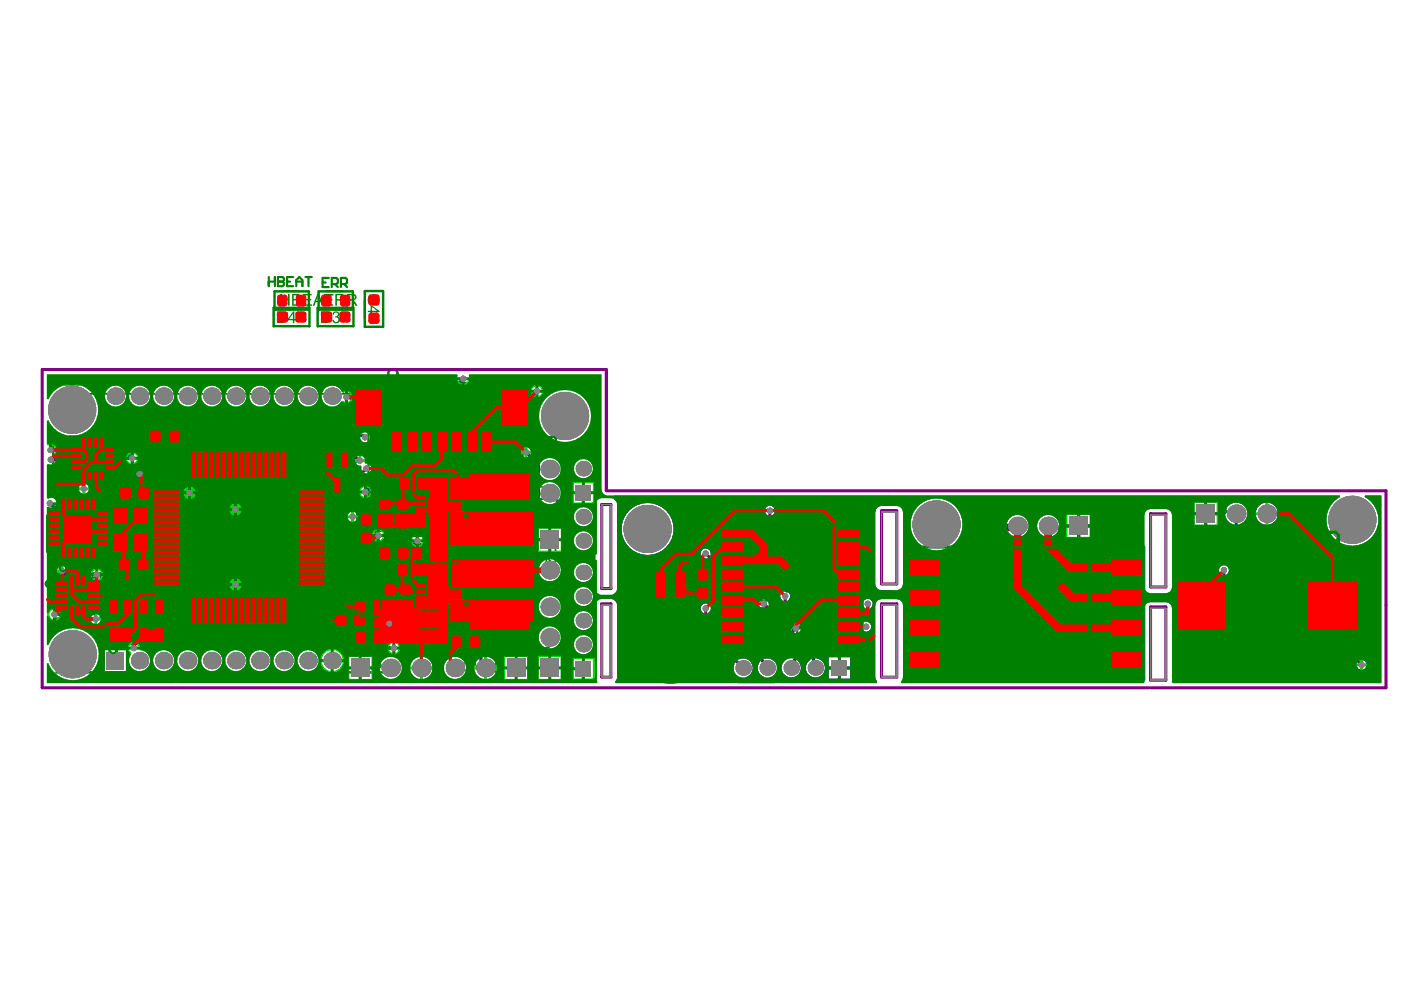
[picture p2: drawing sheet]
<svg xmlns="http://www.w3.org/2000/svg" width="297mm" height="210mm" viewBox="0 0 297 210" stroke-linecap="round" stroke-linejoin="round" font-family="sans-serif">
<g fill="none" stroke="#008000" stroke-width=".52">
<path d="M58 65.3h7.6v3.9h-7.6zM58.2 61.8h7.3v3.9h-7.3zM67.4 65.3h7.5v3.9h-7.5zM67.5 61.8h7.3v3.9h-7.3zM77.3 61.7h3.9v7.6h-3.9zM11.3 92.9h3.9v7.6h-3.9zM12 81.5h71M15.5 93.1h3.9v7.6h-3.9zM20.3 93.2h7.8v7.6h-7.8zM24.2 93.2v7.6M31.3 90.6h7.3v3.9h-7.3zM33.7 96.5h6.8v7.6h-6.8z"/>
<path d="M36.6 96.5v7.6M37.6 96.5v7.6M42.1 98.6h7.6v3.8h-7.6zM55 98.6h7.6v3.8h-7.6zM58 93.6h7.3v3.9h-7.3zM67.6 90.6h3.9v7.6h-3.9zM71.5 98.5h3.9v7.2h-3.9zM71.5 90.7h3.9v7.3h-3.9M74.9 95.5h-6.9v9.5h6.9v-9.4M78.1 81.3v32.3h32.7v-32.1M78.2 81.2h32.6M121.1 96.6h5.2v20.7h-5.2z"/>
<path d="M10 109.4h3.9v7.5h-3.9zM12.9 105.4h7.5v3.9h-7.5zM13.9 114.7h7.6v3.9h-7.6zM14.9 102.3v-9.8h9.8v9.8h-9.8M22 117.2v-10.4h-10.7v10.4h10.8M23.5 113.1h3.8v7.2h-3.8zM23.5 106.7h8.4v11h-8.4M24.5 117.7h7.6v3.9h-7.6zM24.8 102.6h7.5v3.9h-7.5zM27.7 113.1h3.9v7.2h-3.9zM31.3 102.7h5.1v-3h3v-5.1h22.6v5.1h3v3h5.1v22.5h-5.1v3h-3v5.2h-22.6v-5.2h-3v-3h-5.1zM35.7 112h3.8v7.6h-3.8z"/>
<path d="M42.1 103.2h7.6v3.9h-7.6zM42.1 107.9h7.6v3.9h-7.6zM46.6 112h1.7M46.7 112.2v7.3M47.5 111.1v1.8M49.8 114h1.8M50.6 112.2h-7.8v7.3h7.8M50.6 112.8h3.9v-7.6h-3.9v15.4h7.7v-7.5h-7.7M50.7 113.1v1.8M54.5 113.1v7.5M55 103.2h7.6v3.9h-7.6zM59.1 113.1h3.9v7.5h-3.9z"/>
<path d="M62.8 103.3v-6.8h9.4v6.9h-9.4M67.4 118.3h14.7v7.5h-14.7zM72.8 111.1h3.9v7.3h-3.9zM72.8 111.1h-3.9v7.3h3.9M74.5 118.3v7.5M75 118.3v7.5M79.6 112.5h3.9M79.7 115.4h14.2v3.9h-14.2zM81.4 115.4v3.9M83.5 105.3h-3.9v10.6h-3.9v-7.6h3.9M83.5 105.1h3.9v7.6h-3.9zM83.6 118.9h7.3v3.9h-7.3z"/>
<path d="M84.1 100.5h7.2v3.9h-7.2zM86.7 115.4v3.9M87.3 115.4v3.9M87.8 104.6h10.3v5.4h-10.3zM88.9 115.4v3.9M91.6 119.4h7.6v3.9h-7.6zM99 100.5h-7.6v3.9h7.6M112.5 107.6h7.3v3.8h-7.3zM112.7 100h-13.7v15.8h13.8v-15.7M112.9 118.1h-13.8v15.8h13.8v-15.7M114 107.5v-11.3h5.2v11.3M114 111.8v11.6"/>
<path d="M114.1 111.7h5.1M119.2 111.9v11.5M121.1 119h5.2v25.5h-5.2zM147 120h3.9v7.6h-3.9zM152.5 111.3h30.4v26.2h-30.4zM156 113.5h7.3v3.8h-7.3zM156.3 117.9h6.9v9.4h-7v-9.4M163.9 109.8h3.9v7.3h-3.9zM168.2 112.8h8.3v3.9h-8.3zM168.9 116.7v3.9h7.6v-3.9M204.9 109.9h7.5v3.9h-7.5zM213.2 108.9h18.1v5.2h-18.1z"/>
<path d="M253 106.3h18.2v5.2h-18.2zM266.2 117.3h7.3v3.9h-7.3zM11.6 121.6h9.8v9.6h-9.8zM11.8 126h7.6v3.9h-7.6zM11.9 121.9h7.6v3.9h-7.6zM21.5 122.2h7.3v3.9h-7.3zM22.4 126.9h12.9v9.7h-12.9zM23.9 128.2h3.8v7.5h-3.8zM28.5 128.2h3.9v7.5h-3.9zM50.6 122.6h3.9v7.2h-3.9zM67.4 122.2h14.7M67.4 121.9h14.7"/>
<path d="M70.5 129.6h7.6v3.9h-7.6zM73.8 139h18.1v5.2h-18.1zM74.6 133.1h7.5v3.9h-7.5v-7.3h7.2v7.3M74.6 133.6h7.2M74.6 126.7h7.4v3.9h-7.4zM74.9 133.1v3.9M80.8 123.2h3.9v7.5h-3.9zM87.1 129.3h7.5v7.7h-7.5zM87.1 133.1h7.5M87.9 123.4v7.2h-3.9v-7.2h14.2v5.3h-10.3M93.9 139h18.1v5.2h-18.1zM95.1 134.2h14.8v3.9h-14.8z"/>
<path d="M102.4 134.2v3.9M114 126.1h5.2v18.1h-5.2zM114.1 123.5h5M136.1 129.8h12v11.2h-12zM138.7 120.6h7v6.5h-7zM155.1 139h25.6v5.2h-25.6zM160.9 129h7.3v3.9h-7.3zM160.9 133.2h7.3v3.9h-7.3zM168.9 120.9h7.6v3.9h-7.6zM168.9 125.1h7.6v3.9h-7.6zM169 129v3.9h7.3v-3.9M169 133.2h7.3v3.9h-7.3z"/>
<path d="M253.4 136.6h14.5v4.3h-14.5zM266.8 122.7h6.9v9.5h-6.9v-9.4M268.6 136.5h14.5v4.3h-14.5zM12 142.5h71"/>
</g>
<path d="M78.2 81.2l-.1 .1M114.1 111.7l-.1 .1M138.5 119.2h2.4M139.8 118v2.3M192.1 116h50.4v28h-50.4zM253.4 112.9h30.2v30.5h-29.9l-.3-.4zM56.4 123.5h9.7v6.1h-9.7zM114 123.4l.1 .1M119.2 123.4l-.1 .1" fill="none" stroke="#008000" stroke-width=".65"/>
<g fill="#008000">
<path d="M51.6 106.3l.7-.3 .9 .1a1.1 1.1 0 0 1 .7 1.1 1.1 1.1 0 0 1-.9 .9l-.1-.3a.81 .81 0 0 0 .6-1.1 .81 .81 0 0 0-1.1-.4l-.6 .2-.2 .4 .1 .6 .4 .3-.1 .3-.4-.2-.3-.5v-.5z"/>
<path d="M51.4 110.6l1.2-.2 .1 .3-.3 .4a.55 .55 0 0 0 .8 .6 .55 .55 0 0 0 .1-1h-.2l.1-.4 .5 .3 .1 .7-.3 .5-.5 .2-.5-.1-.2-.3-.1-.4 .1-.4-.7 .1v1h-.2z"/>
<path d="M78.2 62.8l.8-.4 .8 .1 .6 .5 .1 .6-.2 .6-.5 .4-.1-.3 .4-.2 .1-.4-.1-.5-.2-.3-.6-.1-.6 .1-.4 .2-.1 .5a.71 .71 0 0 0 .7 .7l-.1 .3-.7-.5-.2-.6z"/>
<path d="M84.3 106.2l.9-.4 .8 .1 .5 .5 .2 .6-.2 .6-.5 .4-.1-.4 .3-.2 .2-.3-.1-.5-.3-.3-.5-.1h-.6l-.4 .3-.1 .5a.71 .71 0 0 0 .6 .7l-.1 .3-.7-.5-.1-.6z"/>
<path d="M84.1 108.2l.5 .2 .9 1 .5 .2 .3-.2 .1-.3-.1-.3-.4-.2v-.3l.4 .1 .3 .5-.1 .6-.3 .4-.5-.1-1.3-1.1v1.2h-.3z"/>
<path d="M84.3 110.5l.5-.3v.3l-.3 .2-.1 .2 .1 .4 .2 .2 .5-.1 .1-.6 .3 .1 .2 .5 .5-.1 .1-.4-.4-.3v-.3l.5 .3 .1 .6-.5 .5h-.3l-.3-.3-.3 .4h-.6l-.5-.6z"/>
<path d="M104.6 105.9h2.5v.3h-2.2v1.2h-.3z"/>
<path d="M11 110.5l.7-.4 .9 .1a1.1 1.1 0 0 1 .7 1.1 1.1 1.1 0 0 1-.8 1l-.1-.3a.81 .81 0 0 0 .5-1.1 .81 .81 0 0 0-1.1-.5l-.6 .3-.2 .4 .1 .5 .4 .3-.1 .3-.4-.2-.2-.4-.1-.6z"/>
<path d="M16.5 94.2l.8-.3 .8 .1a1.1 1.1 0 0 1 .7 1.1 1.1 1.1 0 0 1-.9 .9v-.3a.81 .81 0 0 0 .5-1.1 .81 .81 0 0 0-1.1-.4l-.5 .1-.3 .5v.5l.5 .4-.1 .3-.4-.2-.3-.5v-.5z"/>
<path d="M16.4 96.6l.5-.3 .1 .3-.4 .2-.1 .3 .1 .4 .4 .1 .4-.2 .8-.9 .5-.2v1.6h-.3v-1.2l-1.1 1.1-.4 .1-.3-.1-.4-.5z"/>
<path d="M15.4 112.3h1.5l.6 .1 .4 .6-.1 .8-.6 .4h-1.8v-.3l1.9-.1 .3-.5-.1-.4-.2-.2-1.9-.1z"/>
<path d="M15.3 110.7h2.5v.3h-1.9l.4 .6h-.3l-.7-.7z"/>
<path d="M36.6 113.1l.8-.3 .9 .1a1.1 1.1 0 0 1 .6 1.1 1.1 1.1 0 0 1-.8 .9l-.1-.3a.81 .81 0 0 0 .6-1.1 .81 .81 0 0 0-1.1-.4l-.6 .2-.2 .4v.6l.5 .3-.1 .3-.4-.2-.3-.5v-.5z"/>
<path d="M36.4 115.5l1.3-.2 .1 .3-.3 .4a.55 .55 0 0 0 .8 .5 .55 .55 0 0 0 .1-.9l-.2-.1v-.3l.6 .3 .1 .7-.3 .5-.5 .2-.5-.1-.3-.3-.1-.4 .2-.5-.7 .2v.9h-.3z"/>
<path d="M37.6 97.6l.8-.4 .9 .1a1.1 1.1 0 0 1 .6 1.1 1.1 1.1 0 0 1-.8 1l-.1-.3a.81 .81 0 0 0 .6-1.1 .81 .81 0 0 0-1.2-.4l-.5 .2-.3 .4 .1 .5 .4 .3v.4l-.5-.3-.2-.4v-.6z"/>
<path d="M37.5 100l.5-.3 .1 .3-.5 .4 .2 .4h.4l.2-.5h.3l.1 .5 .4 .2 .3-.2 .2-.3-.2-.3-.3-.2v-.3h.1l.5 .4 .1 .6-.2 .4-.5 .2-.4-.1-.3-.4-.2 .3h-.5l-.4-.5z"/>
<path d="M47.5 114.3h.3v1.2l1-1.1 .5-.1 .6 .3v.9l-.6 .3v-.3l.3-.1 .2-.3-.2-.4-.3-.1-.4 .2-.9 .9-.5 .2z"/>
<path d="M73.5 112.1h2.5v1.5h-.3v-1.2h-2.2z"/>
<path d="M73.6 114.2l.5-.3 .1 .4-.5 .3 .2 .4 .4 .1 .2-.5 .3-.1 .1 .6 .4 .1 .3-.1 .2-.4-.1-.3-.4-.2v-.3h.1l.5 .4 .1 .7-.2 .3-.4 .2-.5-.1-.3-.3-.2 .3h-.5l-.4-.5z"/>
<path d="M104.8 123.9h2.5v.4h-2.2v1.2h-.3z"/>
<path d="M104.8 125.7l.4 .2 .9 .9 .5 .3 .3-.2 .1-.3-.1-.4-.4-.1v-.3l.4 .1 .3 .4v.7l-.4 .3h-.5l-1.2-1.2v1.3h-.3z"/>
<path d="M51.3 109.5v.2h1.6v.3h.3v-.3h.6v-.3h-.6v-1.1h-.3zM51.8 109.4l1.1-.8v.8z"/>
<path d="M78.6 64.8h.3l1.6 1.1v.3h-1.6v.3h-.3v-.3h-.6v-.3h.6zM78.9 65.1v.8h1.1z"/>
<path d="M78.6 66.7h.3l1.6 1.2v.2h-1.6v.4h-.3v-.4h-.6v-.3h.6zM78.9 67v.8h1.1z"/>
<path d="M84.9 124.6h2.4v1.3l-.1 .4-.4 .3-.4-.1-.2-.2-.2-.4-1.1 .9v-.4l.9-.7 .2-.4v-.4h-1.1zM86.3 124.9v1.1l.2 .2h.4l.2-.4v-.9z"/>
<path d="M85.5 126.9h.2l1.6 1.1v.3h-1.6v.3h-.2v-.3h-.6v-.4h.6zM85.7 127.2v.7h1.1z"/>
<path d="M105.2 107.6h.3l1.6 1.1v.3h-1.6v.3h-.3v-.3h-.6v-.3h.6zM105.5 107.9v.8h1.1z"/>
<path d="M10.9 112.9l-.1 .7 .4 .5 .4-.1 .3-.3 .3 .4 .4 .1 .4-.2 .2-.3v-.7l-.5-.4h-.5l-.3 .4-.5-.3zM11 113.4a.4 .4 0 0 1 .8 0 .4 .4 0 0 1-.8 0zM12 113.4a.51 .51 0 0 1 1 0 .51 .51 0 0 1-1 0z"/>
<path d="M37.5 101.9l-.1 .7 .4 .5h.5l.2-.3 .3 .3 .5 .1 .4-.1 .2-.4-.1-.7-.4-.4-.6 .1-.3 .4-.4-.4zM37.6 102.4a.4 .4 0 0 1 .8 0 .4 .4 0 0 1-.8 0zM38.6 102.4a.55 .55 0 0 1 1.1 0 .55 .55 0 0 1-1.1 0z"/>
<path d="M47.5 116.1v.4l.9 .6 .2 .4v.4h-1.1v.3h2.5v-1.3l-.2-.5-.4-.1h-.4l-.3 .7zM49 116.7l.4-.1 .2 .1 .1 1.2h-.8z"/>
</g>
<path d="M115.8 116.2h2v.9l-.3 .4h-.7l-.3-.4v-.9M117.5 118.1l.3 .3v.7l-.3 .3h-.4l-1.3-1.3v1.3" fill="none" stroke="#008000" stroke-width=".39"/>
<g fill="#008000">
<path d="M140.8 134.6h.3v.8h2.2v.3h-2.2v.9h-.3z"/>
<path d="M140.8 133.2h2.5v.3h-2l.4 .6h-.3l-.6-.7z"/>
<path d="M141.4 136h.3l-.4 .6h2v.3h-2.5v-.2z"/>
<path d="M21.2 98.2l.6-.3 .1 .3a.81 .81 0 0 0-.6 1.1 .81 .81 0 0 0 1.1 .4l.6-.2 .2-.4-.1-.6-.4-.3 .1-.3 .6 .6 .1 .4-.1 .6-.7 .5-1.1-.1a1.15 1.15 0 0 1-.4-1.7z"/>
<path d="M68.5 95.6l.6-.3v.3a.81 .81 0 0 0-.5 1.1 .81 .81 0 0 0 1.1 .4l.6-.2 .2-.4-.1-.6-.4-.3 .1-.3 .6 .6 .1 .4-.1 .6-.7 .5-1.1-.1a1.15 1.15 0 0 1-.4-1.7z"/>
<path d="M68.3 93.4h.3v1.2l1-1 .4-.2 .7 .3v.9l-.7 .4v-.4l.4-.1 .1-.3-.1-.4-.4-.1-.4 .2-.9 .9-.4 .2z"/>
<path d="M72.7 94.6h.3l-.4 .6h2v.3h-2.6v-.2z"/>
<path d="M72.1 96.6l1.3-.3v.3l-.2 .4a.55 .55 0 0 0 .8 .6 .55 .55 0 0 0 0-1h-.1v-.3l.5 .2 .2 .7-.3 .5-.6 .2-.4-.1-.3-.3-.1-.4 .2-.4-.7 .1v1h-.3z"/>
<path d="M141 137.1l.5-.1 .4 .3 .4-.4 .7 .1 .2 .4 .1 1.3h-2.5v-1.1zM141.2 137.4l-.1 1h.7v-1l-.3-.1zM142.3 137.3l-.2 .2v.9h.9l-.1-1.1-.3-.1z"/>
<path d="M140.8 133.6v1.5l.6 .4 .4-.1 .3-.2 .2-1.3h1v-.3zM141.1 133.9h.9v.7a.46 .46 0 0 1-.5 .5 .46 .46 0 0 1-.4-.5z"/>
<path d="M21.2 96.2l-.2 .4v.5l.3 .3 .4 .2 1.4-.2 .3-.3 .1-.5a.66 .66 0 0 0-.6-.6v.3l.3 .2v.3l-.2 .3-.5 .2h-.2l.3-.6-.3-.6-.5-.1zM21.2 96.7a.55 .55 0 0 1 1.1 0 .55 .55 0 0 1-1.1 0z"/>
<path d="M68.4 91.8l-.2 .6a.64 .64 0 0 0 .6 .6l.1-.3-.4-.3 .2-.5 .7-.2-.3 .4 .1 .5 .3 .3 .4 .1 .7-.2 .2-.4-.1-.4-.3-.4-.5-.2-1 .1zM69.4 92.3a.55 .55 0 0 1 1.1 0 .55 .55 0 0 1-1.1 0z"/>
<path d="M72.1 92v1.3l.2 .5 .4 .1h.3l.4-.7 1.2 .9v-.4l-1-.6-.2-.4v-.4h1.2v-.3zM72.3 92.3h.9l-.1 .9-.2 .4h-.3l-.2-.2z"/>
</g>
<path d="M114.1 105.8h2.5" fill="none" stroke="#008000" stroke-width=".33"/>
<g fill="#008000">
<path d="M66.6 97.3l.7-.2 .5 .2 .3 .5-.2 .5 .7-.1v-1h.3v1.2l-1.3 .3v-.3l.2-.4a.55 .55 0 0 0-.8-.6 .55 .55 0 0 0 0 1h.1v.3l-.4-.2-.2-.3-.1-.4z"/>
<path d="M86.3 116.4l.6-.3 .7 .1 .5 .5 .1 .6-.2 .8-.6 .5-.5 .1-.5-.2-.4-.7h.4a.81 .81 0 0 0 1 .5 .81 .81 0 0 0 .5-1.1l-.3-.6-.4-.2-.5 .1-.3 .4-.3-.1z"/>
<path d="M84.3 116.4l.8-.3 .5 .4 .1 .4h-.3l-.1-.4-.3-.1-.4 .1-.1 .3 .2 .5 .9 .9 .2 .4h-1.7v-.3h1.3l-1.2-1.2v-.4z"/>
<path d="M209.8 110.9l.6-.3 .7 .1 .5 .5 .1 .6-.2 .8-.6 .5-.5 .1-.5-.2-.4-.7h.4a.81 .81 0 0 0 1 .5 .81 .81 0 0 0 .5-1.1l-.3-.6-.4-.2-.5 .1-.3 .4-.3-.1z"/>
<path d="M208.1 110.6h.2l.7 .7v.3l-.6-.4v1.9h-.3z"/>
<path d="M12.3 94l.4-.3 .5-.1 .7 .1 .4 .3 .2 .7-.1 .6-.7 .5-.1-.3a.81 .81 0 0 0 .6-1.1 .81 .81 0 0 0-1.1-.5l-.5 .2-.3 .4v.6l.5 .3-.1 .3-.4-.2-.3-.4v-.6z"/>
<path d="M24.3 115.1h.3v1.2l1-1 .5-.2 .6 .3v.9l-.6 .4-.1-.3 .4-.2 .1-.3-.1-.3-.3-.2-.4 .2-.9 1-.5 .1z"/>
<path d="M24.5 113.4l.6-.3 .6 .2 .2 .6-.1 .5 .7-.2v-1h.3v1.3l-1.3 .2-.1-.3 .3-.4a.55 .55 0 0 0-.8-.6 .55 .55 0 0 0-.1 1l.2 .1v.3l-.5-.2-.2-.3v-.5z"/>
<path d="M29.5 129.3l.8-.4 .9 .1a1.1 1.1 0 0 1 .6 1.1 1.1 1.1 0 0 1-.8 1l-.1-.4a.81 .81 0 0 0 .5-1 .81 .81 0 0 0-1.1-.5l-.5 .2-.3 .5 .1 .5 .4 .3v.3l-.5-.2-.2-.4v-.6z"/>
<path d="M29.9 131.6h.3l-.4 .6h2v.3h-2.5v-.2z"/>
<path d="M29.4 133.6l.5-.3 .1 .3-.5 .4 .2 .4h.4l.2-.5h.3l.1 .5 .4 .2 .3-.2 .2-.3-.2-.3-.3-.2v-.3h.1l.5 .4 .1 .6-.2 .4-.4 .2-.5-.1-.3-.4-.2 .3h-.5l-.4-.5z"/>
<path d="M44 116.1h.3l-.4 .6h1.9v.3h-2.5v-.2z"/>
<path d="M34.7 97.6l.8-.4 .9 .1a1.1 1.1 0 0 1 .6 1.1 1.1 1.1 0 0 1-.8 1l-.1-.3a.81 .81 0 0 0 .5-1.1 .81 .81 0 0 0-1.1-.4l-.6 .2-.2 .4 .1 .5 .4 .3-.1 .4-.4-.3-.2-.4-.1-.6z"/>
<path d="M34.6 101.9l.6-.3v.3l-.4 .2-.1 .3 .1 .4 .4 .1 .4-.2 .9-.9 .5-.2v1.6h-.3v-1.2l-1.2 1.1h-.7l-.3-.5z"/>
<path d="M28.8 116.9h.3l-.3 .6h1.9v.3h-2.5v-.2z"/>
<path d="M28.3 118.6h.2v1.2l1.5-.7 .7-.1v.3l-1 .2-1.2 .7h-.2z"/>
<path d="M51.4 118.1l.6-.4 .1 .4a.81 .81 0 0 0-.6 1 .81 .81 0 0 0 1.2 .5l.5-.3 .2-.4v-.5l-.5-.3 .1-.3 .7 .5v.5l-.1 .5-.7 .6-1.1-.1a1.15 1.15 0 0 1-.4-1.7z"/>
<path d="M55.3 118.1l.6-.4 .1 .4a.81 .81 0 0 0-.6 1 .81 .81 0 0 0 1.1 .5l.6-.3 .2-.4-.1-.5-.4-.3 .1-.3 .7 .5v.5l-.1 .5-.7 .6-1.1-.1a1.15 1.15 0 0 1-.4-1.7z"/>
<path d="M55.3 116.1l.6-.3 .4 .2 .2 .3 .2-.3h.5l.3 .4 .1 .6-.6 .4-.1-.3 .4-.3v-.4l-.5-.1-.2 .5h-.3l-.1-.5-.5-.1-.4 .4 .1 .4 .4 .1v.3h-.2l-.5-.6z"/>
<path d="M55.1 113.9h.3v1.2l1-1 .5-.2 .6 .4v.8l-.6 .4v-.3l.3-.1 .2-.4-.2-.3-.3-.2-.4 .2-.9 1-.5 .2z"/>
<path d="M60.1 123.8l.6-.2 .4 .1 .2 .3 .2-.3h.5l.3 .4 .1 .6-.6 .5-.1-.3 .4-.3-.1-.5h-.4l-.2 .5h-.3l-.1-.5-.5-.2-.4 .5 .1 .3 .4 .2v.3l-.2-.1-.5-.5z"/>
<path d="M60 118.1l.6-.4v.4a.81 .81 0 0 0-.5 1 .81 .81 0 0 0 1.1 .5l.6-.3 .2-.4-.1-.5-.4-.3 .1-.3 .6 .5 .1 .5-.1 .5-.7 .6-1.1-.1a1.15 1.15 0 0 1-.4-1.7z"/>
<path d="M59.9 116.1l.7-.3 .4 .2 .1 .3 .3-.3h.4l.4 .4v.6l-.6 .4v-.3l.4-.3-.1-.4-.5-.1-.2 .5h-.2l-.1-.5-.5-.1-.4 .4 .1 .4 .4 .1-.1 .3h-.2l-.4-.6z"/>
<path d="M51.4 124.6h.3v1.2l1-1 .5-.2 .6 .4v.8l-.6 .4v-.3l.3-.1 .2-.4-.2-.3-.3-.2-.4 .2-.9 1-.5 .2z"/>
<path d="M51.4 122.7h.3v1.2l1-1 .5-.2 .6 .3v.9l-.6 .4v-.3l.3-.2 .2-.3-.2-.4-.3-.1-.4 .2-.9 .9-.5 .2z"/>
<path d="M76.5 111.7l.5-.3v.4l-.3 .1-.1 .4a.57 .57 0 0 0 .8 .4 .57 .57 0 0 0 .1-.9v-.3l1.3 .2v1.3h-.3v-1l-.6-.2 .1 .5-.2 .6-.5 .2-.6-.2-.4-.5z"/>
<path d="M81.6 124.3l.8-.4 .9 .1 .5 .5 .2 .6-.2 .6-.6 .3v-.3l.3-.2 .2-.4-.1-.5-.3-.2-.5-.2-.7 .1-.3 .3-.1 .5a.71 .71 0 0 0 .6 .6l-.1 .4-.7-.5-.1-.7z"/>
<path d="M81.4 127.2h2l-.4-.6h.3l.6 .7v.2h-2.5z"/>
<path d="M80.2 107.8h2.5v.3h-2l.4 .6h-.3l-.6-.7z"/>
<path d="M80.4 105.7l.5-.2 .4 .3 .3-.4h.6l.4 .4 .1 .7-.3 .3-.4 .2v-.3l.3-.2 .1-.2-.1-.5-.4-.1-.3 .1-.1 .6h-.3l-.2-.5-.3-.1-.3 .4 .1 .3 .3 .2-.1 .2-.5-.5z"/>
<path d="M114.3 103.2l.4-.2 .3 .1 .4 .6 1.2-.9v.4l-1 .7-.1 .4v.4h1.1v.3h-2.5v-1.4zM114.5 103.5l-.2 1.2h.9l-.1-1.1-.3-.2z"/>
<path d="M258.3 107.7h1.4l.3 .2 .2 .3-.1 .5-.2 .3-1.3 .1v1h-.3zM258.6 108v.8h.7a.46 .46 0 0 0 .5-.4 .46 .46 0 0 0-.6-.4z"/>
<path d="M260.7 107.9l.4-.2h.4l.4 .3 .2 .4-.1 1.3-.3 .4-.5 .1a.64 .64 0 0 1-.7-.6h.3l.3 .3h.3l.3-.3 .1-.5v-.1l-.6 .3-.5-.2-.2-.6zM260.7 108.4a.55 .55 0 0 0 1.1 0 .55 .55 0 0 0-1.1 0z"/>
<path d="M66.3 99.1v.1a.92 .92 0 0 1 .1 1.1l.2 .6 .7 .5 .9-.1 .6-.5 .2-.8-.4-.6-.6-.3-.9 .1a.3 .3 0 0 1-.4 .2 .3 .3 0 0 1-.2-.4zM66.9 99.7l.6-.3 .8 .1 .4 .5-.1 .6-.7 .4-.8-.1-.4-.5 .1-.5 .1 .3 .2-.1z"/>
<path d="M82.5 116.3l-.3 .4 .3 .1 .2-.4h.4l.3 .4 .1 .6-.5-.4-.5 .1-.3 .4v.6l.4 .5h.6l.4-.2 .2-.4-.1-1.3-.5-.5zM82.4 117.9a.55 .55 0 0 1 1.1 0 .55 .55 0 0 1-1.1 0z"/>
<path d="M87.5 119.7h.4l.6 1 .4 .1h.4v-1.1h.4v2.5h-1.4l-.5-.2-.1-.4v-.4l.7-.3zM88.1 121.3l-.1 .3 .2 .3h1.1v-.8z"/>
<path d="M85.8 119.9l.8-.2 .4 .1 .2 .3v.7l-.4 .3 .3 .2 .1 .4-.4 .5h-.6l-.4-.4v-.4l.3-.3-.4-.5zM86.1 121.6a.4 .4 0 0 0 .8 0 .4 .4 0 0 0-.8 0zM86 120.4a.51 .51 0 0 0 1 0 .51 .51 0 0 0-1 0z"/>
<path d="M12 97.1v.3h1.6v.3h.3v-.3h.6v-.4h-.6v-1h-.3zM12.5 97l1.1-.7v.7z"/>
<path d="M24.3 116.9v.4l.9 .6 .2 .4v.5h-1.1v.3h2.5v-1.4l-.3-.5-.3-.1-.4 .1-.4 .6zM25.8 117.6l.3-.2 .3 .2 .1 1.2h-.8z"/>
<path d="M43.3 113.5l.1 1.3 .2 .5 .3 .1h.4l.4-.7 1.1 .9v-.4l-.9-.6-.2-.4v-.4h1.1v-.3zM43.6 113.8h.8v.9l-.2 .4h-.3l-.2-.2z"/>
<path d="M34.5 100.7v.3h1.6v.3h.3v-.3h.6v-.3h-.6v-1.1h-.3zM35 100.7l1.1-.8v.8z"/>
<path d="M28.2 114.3v1.4l.3 .4 .3 .2 .4-.1 .4-.6 1.1 .9v-.4l-.9-.7-.2-.4v-.4h1.1v-.3zM28.5 114.6h.8v1l-.2 .3h-.3l-.2-.2z"/>
<path d="M51.2 116.2v.3h.6v1.1h.3l1.6-1.2v-.2h-1.6v-.4h-.3v.4zM52.1 116.5h1.1l-1.1 .8z"/>
<path d="M51.4 114.2l-.2 .7 .2 .3 .3 .2 1.3 .1 .7-.5-.1-.6-.5-.4-1-.1zM51.6 114.4l1-.2a.64 .64 0 0 1 .9 .5l-.3 .4-1 .1a.64 .64 0 0 1-.8-.5z"/>
<path d="M59.7 125.6l.1 .1a.92 .92 0 0 1 .1 1l.2 .7 .7 .4h.9l.6-.5 .1-.7-.3-.7-.7-.4-.9 .2a.3 .3 0 0 1-.4 .2 .3 .3 0 0 1-.2-.4zM60.4 126.1l.6-.2 .8 .1 .3 .5-.1 .6-.6 .4-.9-.1-.3-.6v-.4l.1 .3 .3-.1z"/>
<path d="M59.9 114.2l-.2 .3 .1 .5 .2 .3 .5 .2 1.3-.1 .4-.4 .1-.4a.66 .66 0 0 0-.6-.7l-.1 .3 .4 .2v.4l-.2 .3-.5 .1h-.2l.3-.6-.3-.5-.6-.2zM60 114.7a.53 .53 0 0 1 1 0 .53 .53 0 0 1-1 0z"/>
<path d="M51.4 126.4v.4l.9 .6 .2 .5v.4h-1.1v.3h2.5v-1.4l-.2-.4-.4-.2-.4 .1-.4 .6zM52.9 127.1l.3-.1 .3 .1 .1 1.2h-.8z"/>
<path d="M76.4 109h2.5l-.1 1.2-.2 .5-.9 .4-1-.2-.3-.6zM76.7 109.4v.9l.3 .3 .9 .1 .6-.4 .1-.9z"/>
<path d="M82 128.2h.3l1.6 1.1v.3h-1.6v.3h-.3v-.3h-.6v-.3h.6zM82.3 128.5v.8h1.1z"/>
<path d="M80.4 109.5l.4-.2 .3 .1 .4 .6 1.2-.9v.4l-1 .7-.2 .4v.4h1.2v.3h-2.5v-1.4zM80.6 109.8l-.2 1.2h.9l-.1-1.1-.3-.2z"/>
<path d="M69.5 112.4v1.3l.2 .5 .4 .1h.3l.4-.7 1.2 .9v-.4l-1-.6-.1-.4v-.4h1.1v-.3zM69.7 112.7h.9l-.1 .9-.2 .4h-.3l-.2-.2z"/>
</g>
<path d="M69.5 115h2.5" fill="none" stroke="#008000" stroke-width=".31"/>
<g fill="#008000">
<path d="M69.6 115.8l.5-.3 .1 .3-.5 .4 .2 .4h.4l.2-.5h.3l.1 .5 .4 .2 .3-.1 .1-.4-.1-.3-.3-.2v-.3h.1l.5 .4 .1 .6-.3 .4-.4 .2-.5-.1-.2-.3-.3 .3h-.4l-.4-.5z"/>
<path d="M164.7 112.8l1-.2 1.2-.8h.3v1.6h-.3v-1.2l-1.5 .8-.7 .1z"/>
<path d="M25.1 98.2l.6-.3 .1 .3a.81 .81 0 0 0-.6 1.1 .81 .81 0 0 0 1.1 .4l.6-.2 .2-.4-.1-.6-.4-.3 .1-.3 .6 .6 .1 .4-.1 .6-.7 .5-1.1-.1a1.15 1.15 0 0 1-.4-1.7z"/>
<path d="M24.9 96.9l1-.2 1.2-.7h.2v1.6h-.2v-1.3l-1.5 .8-.7 .1z"/>
<path d="M72.3 100.5h.3v1.3l1.1-1.1 .4-.2 .6 .4 .1 .8-.7 .4v-.3l.4-.1 .1-.4-.1-.3-.4-.1-.4 .2-.9 .9-.5 .2z"/>
<path d="M25.4 123.2l.7-.2 .6 .4 .1 .5-.2 .5-.6 .3-.5-.2 .2 .7h1v.3h-1.3l-.2-1.3h.3l.4 .2a.55 .55 0 0 0 .6-.4 .55 .55 0 0 0-.3-.6 .55 .55 0 0 0-.7 .2l-.4 .1z"/>
<path d="M72.4 122.9l.5-.3 .8 .1 .4 .5 .2 .6-.2 .8-.6 .5h-.5l-.5-.2-.4-.6 .3-.1a.81 .81 0 0 0 1.1 .6 .81 .81 0 0 0 .4-1.1l-.2-.6-.4-.2-.6 .1-.2 .4-.4-.1z"/>
<path d="M70.4 122.8l.7-.2 .6 .4 .1 .3-.3 .1-.2-.4-.3-.1-.3 .1-.2 .3 .2 .4 1 .9 .2 .5h-1.7v-.3h1.2l-1.1-1.2-.1-.4z"/>
<path d="M25.5 118.8l.5-.3 .6-.1 .4 .2 .3 .4 .1 .2h-.4l-.2-.4-.5-.1-.4 .2-.2 .2-.1 1.2 .3 .3 .5 .1a.71 .71 0 0 0 .7-.6l.3 .1-.5 .7-.6 .1-.7-.2-.4-1 .1-.5z"/>
<path d="M28 118.6l.6-.1 .5 .4v.5l-.2 .2 .3 .3 .1 .4-.2 .5-.4 .2-.6-.1-.4-.5v-.1h.3l.2 .3 .3 .2 .3-.2 .2-.3-.2-.4-.5-.1v-.3l.5-.2v-.4l-.4-.2-.4 .5-.3-.1z"/>
<path d="M29.9 119.1l.7-.6h.2v2.5h-.3v-2l-.6 .4z"/>
<path d="M43.2 108.8l.5-.3 .7 .1 .6 .7-.3 .1a.81 .81 0 0 0-1.1-.6 .81 .81 0 0 0-.5 1.2l.3 .5 .4 .3 .5-.1 .3-.4h.3l-.2 .5-.4 .2h-.6l-.5-.2-.3-.4-.1-.6 .1-.6z"/>
<path d="M45.3 108.5h.4v1.4l.2 .2 .3-.1 .1 .3-.4 .1-.3-.3v.2h-.3z"/>
<path d="M29.7 103.5l.5-.2h.6l.4 .2 .3 .5 .1 .6-.1 .6-.4 .5-.6 .1-.7-.2-.3-.5 .3-.1 .2 .4 .4 .1 .5-.1 .2-.2 .2-.6-.1-.6-.3-.4-.5-.1a.71 .71 0 0 0-.6 .7l-.4-.1z"/>
<path d="M27.5 103.3h1.7l-.2 .5-.9 .8-.2 .4 .1 .4 .3 .1 .4-.1 .1-.4 .3 .1-.4 .6h-.8l-.3-.6 .1-.5 1.1-1h-1.3z"/>
<path d="M103.4 135.1l.6-.3 .7 .1 .6 .7-.4 .1a.81 .81 0 0 0-1-.6 .81 .81 0 0 0-.5 1.2l.3 .5 .4 .3 .5-.1 .3-.5 .3 .1-.2 .5-.4 .2h-.6l-.5-.2-.3-.4-.1-.6 .1-.6z"/>
<path d="M107.7 135l.8-.2 .6 .5v.5l-.4 .4 .2 .2 .1 .4-.5 .5-.6-.1-.4-.5 .3-.1 .3 .4h.5v-.5l-.5-.2v-.3l.5-.1 .2-.5-.2-.3-.4-.1-.2 .1-.2 .4h-.3z"/>
<path d="M114.8 108.3l.7-.2 .6 .4 .1 .3-.3 .1-.2-.4-.3-.1-.4 .1-.1 .3 .2 .4 .9 .9 .2 .5h-1.6v-.3h1.2l-1.1-1.2-.1-.4z"/>
<path d="M89.4 98.1l.8-.3 .8 .3 .2 .4v1.8h-.5v-1.8l-.5-.3-.3 .1-.2 .3v1.7h-.5v-1.7z"/>
<path d="M92.4 97.8h.4v2.5h-.4l-.7-.6v-.4l.7 .3z"/>
<path d="M94.3 97.8h.5v2.5h-.4l-.7-.6v-.4l.6 .3z"/>
<path d="M173.5 134h.3v2.5h-.2l-.7-.6v-.3l.6 .4z"/>
<path d="M174.5 134h1.7v.3h-1.3l1.2 1.3v.5l-.3 .3-.7 .1-.4-.3-.1-.4h.3l.1 .4 .3 .1 .4-.1 .1-.3-.2-.5-.9-.9z"/>
<path d="M163.8 123.1h.3l.1 2 .6 .3 .3-.1 .3-.2v-2h.4l-.1 1.9-.3 .5-.9 .1-.5-.3z"/>
<path d="M266.6 127.1h.3v2.2h1.2v.3h-1.5z"/>
<path d="M268.7 127.3l.6-.3 .6 .1 .4 .6-.3 .1a.62 .62 0 0 0-.6-.5 .62 .62 0 0 0-.6 .4l.2 .3 1 .3 .3 .2 .1 .6-.3 .3-.9 .2-.7-.4-.1-.4h.3l.2 .4 .5 .1h.4l.3-.4-.2-.3-1.3-.5-.1-.4z"/>
<path d="M270.9 127.7l.8-.6h.2v2.5h-.3v-2l-.7 .4z"/>
<path d="M269.8 118.2h1.7v.3h-1.3l1.2 1.2v.5l-.3 .4h-.7l-.4-.3-.1-.3 .3-.1 .1 .4 .4 .1 .3-.1 .1-.3-.2-.5-.9-.8z"/>
<path d="M272 118.3l.8-.1 .6 .4v.6l-.4 .3 .2 .3 .1 .4-.5 .4h-.6l-.4-.6h.3l.3 .4 .5-.1v-.5l-.5-.2v-.2l.5-.1 .2-.5-.2-.3-.4-.1-.2 .1-.2 .4-.3-.1z"/>
<path d="M12.9 126.9l.5-.3 .7 .1 .6 .7-.4 .1a.81 .81 0 0 0-1-.6 .81 .81 0 0 0-.5 1.2l.3 .5 .4 .3 .5-.1 .3-.4h.3l-.2 .5-.4 .2h-.6l-.5-.2-.3-.4-.1-.6 .1-.6z"/>
<path d="M15.8 126.6h.3v2.5h-.2l-.7-.6v-.3l.6 .4z"/>
<path d="M16.9 126.6h1.6v.3h-1.2l1.2 1.3v.4l-.3 .4-.7 .1-.5-.3-.1-.4h.3l.2 .3 .3 .2 .4-.1 .1-.4-.2-.4-1-.9z"/>
<path d="M14 124.8h.4v1.9l.6 .3h.4l.2-.3 .1-1.9h.3v1.8l-.4 .6-.9 .1-.5-.4z"/>
<path d="M16.7 124.9l.7-.1 .5 .4v.5l-.3 .2 .3 .2 .1 .6-.2 .4-.3 .2-.7-.1-.4-.5v-.1h.3l.2 .4 .3 .1 .4-.2 .1-.3-.1-.4-.6-.1 .1-.3 .5-.2-.1-.4-.4-.2-.3 .5-.3-.1z"/>
<path d="M72.4 119.3l.5-.3 .8 .2 .4 .4 .2 .6-.2 .9-.6 .4-.5 .1-.5-.2-.4-.6 .3-.1a.81 .81 0 0 0 1.1 .5 .81 .81 0 0 0 .4-1.1l-.2-.6-.4-.2-.6 .1-.2 .4-.4-.1z"/>
<path d="M70.4 119.3l.7-.2 .6 .3 .1 .4h-.3l-.2-.4-.3-.1-.3 .1-.2 .3 .2 .5 1 .9 .2 .4h-1.7v-.2h1.2l-1.1-1.2-.1-.5z"/>
<path d="M68.3 119.1h1.3l.2 1.3h-.3l-.4-.2a.55 .55 0 0 0-.6 .4 .55 .55 0 0 0 .3 .6 .55 .55 0 0 0 .7-.2l.4-.1-.2 .5-.4 .2-.5-.1-.4-.3-.2-.5 .2-.6 .6-.2 .5 .2-.2-.7h-1z"/>
<path d="M59.9 104.2l.6-.3 .8 .2 .4 .4 .1 .7-.1 .8-.7 .5h-.5l-.5-.2-.4-.6 .4-.1a.81 .81 0 0 0 1 .5 .81 .81 0 0 0 .5-1.1l-.2-.6-.5-.2-.5 .1-.3 .4h-.3z"/>
<path d="M58 104.2l.7-.2 .5 .3 .1 .4h-.3l-.1-.4-.3-.1-.4 .1-.1 .3 .2 .5 .9 .9 .2 .5h-1.6v-.3h1.2l-1.2-1.2v-.5z"/>
<path d="M56 104.2l.7-.2 .6 .3 .1 .4h-.3l-.1-.4-.4-.1-.3 .1-.2 .3 .2 .5 1 .9 .2 .5h-1.7v-.3h1.2l-1.1-1.2-.1-.5z"/>
<path d="M17.8 106.4l.6-.3 .7 .2 .5 .4 .1 .7-.2 .8-.6 .5h-.5l-.5-.2-.4-.6 .4-.1a.81 .81 0 0 0 1 .5 .81 .81 0 0 0 .5-1.1l-.3-.6-.4-.2-.5 .1-.3 .4h-.3z"/>
<path d="M18.9 115.8l.6-.3 .7 .1 .5 .4 .1 .7-.2 .8-.6 .5h-.5l-.5-.2-.4-.6 .3-.1a.81 .81 0 0 0 1.1 .6 .81 .81 0 0 0 .5-1.2l-.3-.5-.4-.2h-.5l-.3 .5-.3-.1z"/>
<path d="M17 115.7l.7-.2 .6 .5-.3 .2-.2-.3-.3-.2-.4 .3 .1 .4 .5 .1v.3l-.6 .2-.1 .3 .2 .3 .4 .2 .2-.1 .2-.4h.3l-.1 .4-.4 .3-.7-.1-.3-.4v-.5l.4-.4-.4-.4z"/>
<path d="M68.6 99.2h1.7l-.2 .5-1 .9-.2 .4 .2 .3 .3 .2 .4-.2 .1-.3h.3l-.4 .6h-.8l-.4-.6 .2-.5 1-1h-1.2z"/>
<path d="M43.2 99.4l.5-.2 .7 .1 .6 .7-.3 .1a.81 .81 0 0 0-1.1-.6 .81 .81 0 0 0-.5 1.1l.3 .6 .4 .2 .5-.1 .3-.4 .3 .1-.2 .4-.4 .3h-.6l-.5-.2-.3-.5-.1-.5 .1-.6z"/>
<path d="M45.5 99.4l.7-.2 .6 .5v.5l-.4 .4 .3 .2 .1 .4-.5 .5-.7-.1-.3-.5 .3-.1 .3 .4h.4l.1-.5-.5-.2v-.3l.5-.1 .1-.5-.1-.3-.4-.1-.2 .1-.2 .4h-.3z"/>
<path d="M59.9 99.6l.6-.3 .8 .1 .4 .5 .1 .6-.1 .8-.7 .5h-.5l-.5-.2-.4-.6 .4-.1a.81 .81 0 0 0 1 .6 .81 .81 0 0 0 .5-1.1l-.2-.6-.5-.2-.5 .1-.3 .4-.3-.1z"/>
<path d="M56.3 99.3h.2l.7 .6v.3l-.6-.4v2h-.3z"/>
<path d="M62.5 94.4h.3v2.5h-.2l-.7-.6v-.3l.6 .4z"/>
<path d="M19.6 96.4l.8-.3 .7 .3 .2 .6v1.7h-.3l-.1-2-.5-.3-.6 .3-.1 2h-.3v-1.7z"/>
<path d="M59.4 62.3h.4v1.1h1.3v-1.1h.3v2.5h-.3v-1.2h-1.3v1.2h-.4z"/>
<path d="M64.3 62.3h1.8v.3h-1.5v.8h1.4v.3h-1.4v.8h1.5v.3h-1.8z"/>
<path d="M68.7 62.3h2v.3h-.8v2.2h-.4v-2.2h-.8z"/>
<path d="M104.9 140.7l.5-.3h.8l.4 .3 .2 .4-.3 .1-.2-.4-.5-.2-.5 .1-.2 .3 .2 .3 1 .4 .3 .2v.5l-.2 .4-.5 .1-.6-.1-.4-.5 .3-.1a.62 .62 0 0 0 .5 .4 .62 .62 0 0 0 .7-.4l-.2-.2-1.3-.5-.1-.4z"/>
<path d="M102.1 140.4h.3v1.8h-.2v-.3l-.2 .3h-.3l-.2-.1 .1-.2h.3l.2-.2z"/>
<path d="M100.5 140.4h.3l.7 1.8h-.3l-.6-1.4-.5 1.4h-.3z"/>
<path d="M97.1 135h1.7l-.2 .5-.9 .9-.2 .4 .1 .3 .3 .2 .4-.2 .1-.3h.3l-.4 .6h-.8l-.4-.6 .2-.5 1.1-1h-1.3z"/>
<path d="M95.7 135h.3v2l.6-.4v.3l-.7 .6h-.2z"/>
<path d="M96.6 120.3l.4-.3 .6 .1 .4 .1 .4 .5 .1 .7-.2 .6-.4 .4-.6 .2-.6-.2-.4-.5 .3-.1 .2 .3 .4 .2 .5-.1 .3-.2 .1-.6-.1-.6-.2-.4-.5-.1a.71 .71 0 0 0-.7 .6l-.3-.1z"/>
<path d="M94.4 120.1h1.6l-.2 .4-.9 .9-.2 .4 .1 .4 .4 .1 .3-.1 .2-.4h.3l-.4 .7h-.9l-.3-.7 .2-.4 1-1.1h-1.2z"/>
<path d="M92.9 120.1h.3v1.9l.6-.4v.3l-.7 .7h-.2z"/>
<path d="M96.4 101.4l.4-.3h.6l.5 .2 .3 .5 .1 .6-.2 .7-.4 .4-.6 .2-.6-.2-.4-.5 .3-.1 .2 .3 .4 .2 .5-.1 .3-.3 .1-.5-.1-.6-.2-.4-.5-.1a.71 .71 0 0 0-.7 .6l-.3-.1z"/>
<path d="M94.2 101.1h1.6l-.1 .5-1 .9-.2 .4 .1 .4 .4 .1 .3-.1 .2-.4h.3l-.4 .7-.9-.1-.3-.6 .2-.4 1-1.1h-1.2z"/>
<path d="M93.2 101.1h.3l-.1 .8-.8 1.4h1.2v.3h-1.6v-.2l.8-1.2z"/>
<path d="M173.5 129.8h.3v2.5h-.2l-.7-.6v-.3l.6 .4z"/>
<path d="M222.4 110.5l.4-.2h.5l.4 .2 .2 .4-.4 .1-.1-.4-.4-.1a.57 .57 0 0 0-.4 .8 .57 .57 0 0 0 .9 .1l.3 .1-.2 1.2h-1.3v-.3h1l.2-.6-.5 .1-.6-.2-.2-.6z"/>
<path d="M276.7 137.7h.3v2.5h-.2l-.7-.6v-.3l.6 .4z"/>
<path d="M278.6 137.7h.3v2.5h-.2l-.7-.6v-.3l.6 .4z"/>
<path d="M24.8 129.3l.8-.4 .9 .1a1.1 1.1 0 0 1 .6 1.1 1.1 1.1 0 0 1-.8 1l-.1-.4a.81 .81 0 0 0 .6-1 .81 .81 0 0 0-1.1-.5l-.6 .2-.2 .5 .1 .5 .4 .3-.1 .3-.4-.2-.3-.4v-.6z"/>
<path d="M25.2 131.6h.3l-.4 .6h2v.3h-2.5v-.2z"/>
<path d="M13 122.8l.5-.3 .8 .1 .5 .7-.3 .1a.81 .81 0 0 0-1.1-.5 .81 .81 0 0 0-.4 1.1l.2 .6 .4 .2 .6-.1 .2-.4 .4 .1-.3 .4-.4 .2-.6 .1-.5-.3-.3-.4-.1-.6 .1-.6z"/>
<path d="M15.9 122.6h.3v2.5h-.2l-.7-.7v-.3l.6 .4z"/>
<path d="M17.9 122.6h.3v2.5h-.2l-.7-.7v-.3l.6 .4z"/>
<path d="M27.4 131.2l1.6 .1 .6 .1 .3 .5-.1 .9-.6 .4h-1.8v-.3l1.9-.1 .3-.5v-.4l-.3-.2-1.9-.1z"/>
<path d="M27.4 129.3h.3v1l.7 .1-.2-.5 .3-.5 .5-.2 .6 .2 .3 .4v.5l-.2 .3-.5 .2v-.3l.4-.2 .1-.3a.57 .57 0 0 0-.9-.5 .57 .57 0 0 0 0 1l-.1 .3-1.3-.3z"/>
<path d="M43.2 104.1l.5-.3 .7 .1 .6 .7-.3 .1a.81 .81 0 0 0-1.1-.5 .81 .81 0 0 0-.5 1.1l.3 .6 .4 .2 .5-.1 .3-.4 .3 .1-.2 .4-.4 .3h-.6l-.5-.3-.3-.4-.1-.5 .1-.7z"/>
<path d="M45.5 104l.7-.2 .6 .5v.6l-.4 .3 .3 .3 .1 .3-.4 .5h-.7l-.4-.6h.3l.4 .4 .4-.1v-.5l-.5-.2v-.3l.5-.1 .1-.5-.5-.3-.2 .1-.2 .4-.3-.1z"/>
<path d="M47.4 104l.7-.2 .6 .4 .1 .6-.2 .5-.5 .2-.5-.1 .1 .6h1v.3h-1.2l-.2-1.3h.2l.4 .2a.55 .55 0 0 0 .7-.4 .55 .55 0 0 0-.4-.6 .55 .55 0 0 0-.7 .3h-.3z"/>
<path d="M46.1 111.8l1-.4h2.8v.5h-2.5a1.1 1.1 0 0 0-1.3 1.2 1.1 1.1 0 0 0 1.4 1h2.4v.5h-2.6a1.46 1.46 0 0 1-1.7-1.6l.2-.8z"/>
<path d="M45.7 116l2 .4 1.6 1v-2h.5v2.7h-.4l-.9-.7-1.1-.5-1.7-.4z"/>
<path d="M115.5 137.3l.5-.2 .5 .1 .3 .5v.9h1v.4h-2.5v-1.2zM115.7 137.5l-.1 1.1h.9v-.7a.46 .46 0 0 0-.2-.4 .46 .46 0 0 0-.6 0z"/>
<path d="M115.3 135.5h1.6v-.3h.3v.3h.6v.3h-.6v1.1h-.3l-1.6-1.2zM115.8 135.8l1.1 .8v-.8z"/>
<path d="M147.7 120.7h2.5v1.2l-.2 .5-.9 .4-1-.3-.4-.5zM148 121v.9l.3 .4 1 .1 .5-.4 .1-1z"/>
<path d="M147.9 123.3l.6-.2 .5 .5 .3-.4h.5l.3 .4v.7l-.5 .3h-.3l-.3-.3-.3 .4h-.6l-.5-.7zM149.1 123.9a.4 .4 0 0 0 .8 0 .4 .4 0 0 0-.8 0zM147.9 123.9a.51 .51 0 0 0 1 0 .51 .51 0 0 0-1 0z"/>
<path d="M164.7 113.7v.4l1 .6 .1 .4v.4h-1.1v.3h2.5v-1.3l-.2-.5-.4-.1h-.4l-.3 .7zM166.2 114.3l.4-.1 .2 .2 .1 1.1h-.8z"/>
<path d="M72.3 102.3v.4l1 .7 .2 .4v.4h-1.2v.3h2.5v-1.4l-.2-.4-.4-.2-.3 .1-.4 .6zM73.9 103l.3-.1 .3 .1 .1 1.2h-.9z"/>
<path d="M72.3 98.9v.3h.6v1.1h.3l1.6-1.1v-.3h-1.6v-.3h-.3v.3zM73.2 99.2h1.1l-1.1 .8z"/>
<path d="M22.8 123v2.5h1.2l.5-.1 .2-.4v-.4l-.2-.3-.5-.1 .9-1.2h-.4l-.6 1-.4 .1h-.4v-1.1zM23.1 124.4l1.1 .1 .2 .2v.3l-.4 .2h-.9z"/>
<path d="M68.6 122.6v1.6h-.3v.3h.3v.6h.3v-.6h1.1v-.3l-1.2-1.6zM68.9 123.1l.8 1.1h-.8z"/>
<path d="M25.8 103.5l.7-.2 .4 .1 .3 .3-.1 .6-.3 .3 .3 .3v.4l-.4 .4h-.6l-.4-.4v-.4l.4-.3-.5-.4zM26 105.1a.4 .4 0 0 0 .8 0 .4 .4 0 0 0-.8 0zM25.9 104a.51 .51 0 0 0 1 0 .51 .51 0 0 0-1 0z"/>
<path d="M58.7 66l1.3 .1 .6 .4 .2 1-.5 .9-1.6 .1zM59.1 66.3v1.9l1-.1 .3-.7-.1-.8-.3-.2z"/>
<path d="M62.2 66h.2v1.6h.3v.3h-.3v.6h-.3v-.6h-1.1v-.3zM62.1 66.5l-.8 1.1h.8z"/>
<path d="M105.5 135.4v.3l1.1 1.6h.2v-1.6h.4v-.3h-.4v-.6h-.3v.6zM105.8 135.7h.7v1.1z"/>
<path d="M116.8 108.3l-.2 .4v.4l.7 .4-.9 1.1h.4l.6-.9 .4-.2h.4v1.1h.4v-2.5h-1.4zM117 108.5l1.2-.1v.8l-1.1-.1-.2-.3z"/>
<path d="M112.9 108.3l-.3 .8 .1 1 .4 .5h.6l.3-.2 .2-.5v-1.2l-.6-.6zM113.1 108.5l.4-.1 .3 .1 .1 1.1a.64 .64 0 0 1-.4 .8l-.3-.1-.2-.4v-.8z"/>
<path d="M170.2 134v2.5h1.3l.5-.1 .2-.4v-.4l-.2-.3-.5-.1 .9-1.2h-.4l-.6 1-.4 .2h-.4v-1.2zM170.6 135.4l1.1 .1 .2 .2-.1 .3-.4 .3h-.8z"/>
<path d="M166.5 123.3l.6-.2 .6 .4v.5l-.3 .3 .3 .2 .1 .4-.1 .5-.3 .2h-.7l-.4-.4v-.6l.4-.3-.4-.4zM166.6 123.8a.4 .4 0 0 0 .8 0 .4 .4 0 0 0-.8 0zM166.5 124.9a.51 .51 0 0 0 1 0 .51 .51 0 0 0-1 0z"/>
<path d="M267.5 118.2v2.5h1.3l.4-.2 .3-.4-.1-.3-.2-.3-.4-.2 .9-1.1h-.4l-.7 .9-.4 .2h-.4v-1.1zM267.8 119.6h1.1l.2 .2v.3l-.3 .3h-1z"/>
<path d="M75.6 130.5l.5-.2 1.2-.1v2.5h-1.3l-.5-.4-.2-.9zM75.9 130.7l-.3 .6 .2 .8 .3 .3h.9v-1.9z"/>
<path d="M73.5 130.4l.4-.2 .5 .1 .4 .2 .1 .5-.1 1.3-.4 .3-.4 .1a.66 .66 0 0 1-.6-.6h.3l.2 .3 .3 .1 .3-.3 .2-.4v-.3l-.6 .3-.6-.2-.2-.6zM73.6 131a.53 .53 0 0 0 1 0 .53 .53 0 0 0-1 0z"/>
<path d="M15.9 106.4l-.3 .7 .1 1 .3 .5 .6 .1a.64 .64 0 0 0 .6-.6h-.3l-.3 .3-.5-.1-.2-.8 .4 .3h.5l.3-.3 .1-.5-.1-.5-.3-.3h-.5zM15.9 107a.55 .55 0 0 1 1.1 0 .55 .55 0 0 1-1.1 0z"/>
<path d="M70.6 99l.1 .1a.92 .92 0 0 0 1.1 .1l.6 .2 .5 .7-.1 .9-.4 .6-.9 .1-.6-.3-.3-.7 .1-.9a.3 .3 0 0 0 .2-.4 .3 .3 0 0 0-.4-.2zM71.2 99.7l-.3 .6 .1 .8 .6 .3 .7-.1 .3-.8-.2-.7-.6-.4-.4 .1 .3 .2v.2z"/>
<path d="M47.4 99.4l-.2 .4h.3l.3-.4 .4 .1 .2 .2 .1 .7-.5-.3-.5 .1-.3 .5 .1 .5 .5 .5 .5-.1 .5-.6-.1-1.3-.5-.5h-.4zM47.4 100.9a.55 .55 0 0 1 1.1 0 .55 .55 0 0 1-1.1 0z"/>
<path d="M58.1 99.3v1.6h-.4v.3h.4v.6h.3v-.6h1.1v-.3l-1.2-1.6zM58.4 99.8l.8 1.1h-.8z"/>
<path d="M59.3 94.4v2.5h1.2l.5-.2 .2-.3v-.4l-.2-.3-.5-.2 .9-1.1h-.4l-.6 .9-.4 .2h-.4v-1.1zM59.6 95.8l1.1 .1 .2 .1v.4l-.4 .2h-.9z"/>
<path d="M63.8 94.6l-.2 .4h.3l.3-.3h.3l.3 .2 .1 .7-.5-.3-.5 .1-.3 .5v.5l.5 .5 .6-.1 .5-.6-.1-1.3-.5-.5h-.5zM63.8 96.1a.55 .55 0 0 1 1.1 0 .55 .55 0 0 1-1.1 0z"/>
<path d="M17.7 96.2h.3v.6h1.1v.2l-1.2 1.7h-.2v-1.7h-.4v-.2h.4zM18 97v1.2l.8-1.2z"/>
<path d="M35.1 91.4h.5l.6 1 .4 .1h.4v-1.1h.3v2.5h-1.3l-.5-.2-.1-.4v-.4l.7-.3zM35.8 93l-.1 .3 .2 .3h1.1v-.8z"/>
<path d="M33.5 91.6l.5-.2 .4 .1 .4 .2 .1 .5-.1 1.3-.3 .3-.5 .1a.66 .66 0 0 1-.6-.6h.3l.2 .3 .3 .1 .3-.3 .2-.4v-.3l-.6 .3-.6-.2-.2-.6zM33.6 92.2a.53 .53 0 0 0 1 0 .53 .53 0 0 0-1 0z"/>
<path d="M61.9 62.3l1.3 .1 .4 .2 .1 .5-.4 .4 .4 .2 .1 .4-.3 .6-1.6 .1zM62.3 62.6v.8h.8l.2-.2-.1-.5zM62.3 63.7v.8h.8l.3-.2v-.4l-.2-.2z"/>
<path d="M67.3 62.3h.3l1 2.5h-.3l-.3-.7h-1.1l-.2 .7h-.4zM67.4 62.6l-.4 1.2h.9z"/>
<path d="M103 140.6l.5-.2h.5l.3 .3 .2 .5-.3 .8-.5 .2-.5-.1-.3-.4-.1-.5h1.4a.52 .52 0 0 0-.5-.6 .52 .52 0 0 0-.6 .4l-.3-.1zM103.1 141.5l.2 .3 .3 .2 .4-.2 .1-.3z"/>
<path d="M98.2 140.6l.6-.3 .6 .3 .3 .7-.3 .7-.6 .2-.6-.2-.2-.7zM98.5 140.7l-.2 .7a.57 .57 0 0 0 .7 .5 .57 .57 0 0 0 .3-.9l-.3-.4z"/>
<path d="M98.9 135h.5l.6 .9 .4 .2h.4v-1.1h.3v2.5h-1.3l-.5-.2-.2-.4 .1-.4 .6-.4zM99.6 136.5l-.1 .4 .1 .2 1.2 .1v-.8z"/>
<path d="M170.2 129.8v2.5h1.3l.5-.1 .2-.4v-.4l-.2-.3-.5-.1 .9-1.2h-.4l-.6 1-.4 .1h-.4v-1.1zM170.6 131.2l1 .1 .3 .2-.1 .3-.4 .2h-.8z"/>
<path d="M174.8 130l-.2 .7v1.1l.4 .5h.6l.3-.2 .2-.5v-1.2l-.6-.6zM175.1 130.2l.3-.2 .3 .2 .2 1.1a.64 .64 0 0 1-.5 .8l-.4-.2-.1-.5z"/>
<path d="M224.4 111.5l.4-.2h.9v-1h.4v2.5l-1.7-.2-.2-.6zM224.6 111.7l-.1 .4 .2 .3 1 .1v-.9z"/>
<path d="M269.1 126.7l-.3 .6v.8l.4 .5 .5 .3 .8-.1 .4-.4 .3-.8-.2-.6a.3 .3 0 0 1-.2-.4 .3 .3 0 0 1 .4-.2l-.1-.2-.1 .1a.92 .92 0 0 1-1.1 .1zM269.4 126.9l.7-.2h.2l-.3 .2 .1 .2a.36 .36 0 0 1 .5-.2 .36 .36 0 0 1 .2 .5v.6l-.3 .4-.4 .2h-.4l-.4-.2-.2-.5z"/>
<path d="M271.4 127v.3l1.1 1.6h.3v-1.6h.3v-.3h-.3v-.6h-.3v.6zM271.7 127.3h.8v1.1z"/>
<path d="M273.4 137.7v2.5h1.2l.5-.2 .4-.9-.2-1-.6-.3zM273.8 138l.9 .1 .3 .3 .1 .9-.4 .6h-.9z"/>
<path d="M24.8 133.6l-.2 .7 .6 .5h1.3l.6-.5-.1-.6-.4-.3-1.1-.1zM25 133.8l1.1-.2a.64 .64 0 0 1 .8 .4l-.3 .5-.9 .1a.64 .64 0 0 1-.9-.5z"/>
</g>
<path d="M25.9 109.9h1.9M25.9 112.5v1.3M25.9 113.1h3.8M27.8 109.9l1.3 1.3h.6M29.7 108.6h-.6l-1.3 1.3" fill="none" stroke="#008000" stroke-width=".65"/>
<circle cx="29.7" cy="113.1" r=".32" fill="#008000"/>
<path d="M29.1 112.5l.6 .6" fill="none" stroke="#008000" stroke-width=".65"/>
<g fill="#008000">
<path d="M77 133.7h.2l.8 .6v.3l-.6-.4v2h-.4z"/>
<path d="M92 134l.5-.2h.6l.4 .2 .3 .5 .1 .6-.1 .6-.4 .5-.6 .1-.7-.2-.3-.5 .3-.1 .2 .4 .4 .1 .5-.1 .2-.2 .2-.6-.1-.6-.3-.4-.5-.1a.71 .71 0 0 0-.6 .7l-.4-.1z"/>
<path d="M90.3 133.8h.3v1.9l.6-.3v.3l-.7 .6h-.2z"/>
<path d="M78.7 134.3l.7-.6h.2v2.5h-.3v-2l-.6 .4z"/>
<path d="M78.8 133.9l-.2 .4 .1 .4 .6 .3-.9 1.2h.4l.6-.9 .4-.2h.5v1.1h.3v-2.5h-1.4zM79.1 134.1l1.2-.1v.8l-1.2-.1-.2-.3z"/>
<path d="M74.9 133.9l-.2 .5 .4 .4-.4 .4v.6l.4 .4 .8-.1 .4-.6-.2-.4-.3-.3 .3-.2v-.5l-.5-.4zM75.1 134.3a.4 .4 0 0 1 .8 0 .4 .4 0 0 1-.8 0zM74.9 135.5a.55 .55 0 0 1 1.1 0 .55 .55 0 0 1-1.1 0z"/>
<path d="M88.2 133.9l.6-.2a.64 .64 0 0 1 .7 .7h-.3l-.4-.4-.5 .2-.1 .8 .4-.3h.4l.4 .3 .1 .4-.3 .7-.3 .2-.4-.1-.4-.3-.2-.5 .1-1zM88.2 135.5a.55 .55 0 0 0 1.1 0 .55 .55 0 0 0-1.1 0z"/>
<path d="M76.1 133.7h1.4l.5 .2 .1 .4-.1 .4-.6 .3 .9 1.2h-.4l-.6-.9-.4-.2h-.5v1.1h-.3zM76.4 134v.8h1l.3-.2v-.4l-.2-.2z"/>
<path d="M80.7 133.9l.7-.2a.66 .66 0 0 1 .6 .6h-.3l-.1-.2-.3-.2-.5 .4-.1 .6 .3-.3h.5l.3 .2 .2 .4-.2 .8-.7 .2-.5-.3-.2-.6 .1-.8zM80.8 135.4a.53 .53 0 0 0 1 0 .53 .53 0 0 0-1 0z"/>
<path d="M162.1 134v2.5h1.3l.5-.1 .2-.4v-.4l-.2-.3-.5-.1 .9-1.2h-.4l-.6 1-.4 .2h-.4v-1.2zM162.5 135.4l1 .1 .2 .2 .1 .3-.4 .2-.9 .1z"/>
</g>
<path d="M164.7 134v2.5" fill="none" stroke="#008000" stroke-width=".31"/>
<g fill="#008000">
<path d="M75.6 119.2l.5-.3 .7 .1 .6 .7-.3 .1a.81 .81 0 0 0-1.1-.5 .81 .81 0 0 0-.4 1.1l.2 .6 .4 .2 .5-.1 .3-.4 .4 .1-.3 .4-.4 .2-.6 .1-.5-.3-.3-.4-.1-.5 .1-.7z"/>
<path d="M77.6 119h1.7v.2h-1.2l1.1 1.3v.5l-.3 .4h-.6l-.5-.3-.1-.4h.3l.1 .4 .4 .1 .3-.1 .2-.3-.2-.5-1-.9z"/>
<path d="M173.8 117.7l.6-.3 .8 .1 .4 .5 .1 .6-.1 .8-.7 .5-.5 .1-.5-.2-.4-.7h.4a.81 .81 0 0 0 1 .5 .81 .81 0 0 0 .5-1.1l-.2-.6-.5-.2-.5 .1-.3 .4-.3-.1z"/>
<path d="M172.1 117.4h.2l.7 .7v.3l-.6-.4v1.9h-.3z"/>
<path d="M169.7 117.5h1.6v.3h-1.2l.6 .9 .3 1.2h-.4l-.2-1-.7-1.2z"/>
<path d="M70.7 66.2l.6-.2 .6 .4v.5l-.3 .3 .4 .2 .1 .4-.2 .4-.3 .3h-.6l-.5-.4v-.2l.3-.1 .1 .4 .4 .1 .3-.2 .2-.3-.2-.4-.5-.1v-.2l.5-.3v-.4l-.5-.1-.3 .4h-.3z"/>
<path d="M165.6 134.2l-.3 .7 .1 1 .3 .5 .5 .1a.66 .66 0 0 0 .7-.6h-.3l-.4 .4-.4-.2-.2-.8 .4 .3h.5l.3-.3 .1-.5-.2-.5-.3-.2-.4-.1zM165.6 134.8a.55 .55 0 0 1 1.1 0 .55 .55 0 0 1-1.1 0z"/>
<path d="M79.9 119.1l-.3 .7 .1 1.1 .4 .5h.6l.3-.2 .2-.4-.1-1.3-.5-.6zM80.1 119.3l.3-.1 .4 .2 .1 1a.64 .64 0 0 1-.5 .8l-.3-.2-.1-.4z"/>
<path d="M68.1 66l1.3 .1 .5 .4 .2 1-.4 .9-1.6 .1zM68.4 66.3v1.9l1.1-.1 .3-.7-.1-.8-.4-.2z"/>
<path d="M75.8 130.5v2.5h1.3l.4-.1 .3-.4-.1-.4-.2-.3-.4-.1 .9-1.2h-.4l-.7 1-.4 .2h-.4v-1.2zM76.1 131.9l1.1 .1 .2 .2v.4l-.4 .2h-.9z"/>
</g>
<path d="M78.4 130.5v2.5" fill="none" stroke="#008000" stroke-width=".31"/>
<g fill="#008000">
<path d="M92 130.2l.5-.3h.6l.4 .2 .3 .5 .1 .6-.1 .6-.4 .5-.6 .1-.7-.2-.3-.5 .3-.1 .2 .4 .4 .1h.5l.2-.3 .2-.5-.1-.7-.3-.3-.5-.2a.71 .71 0 0 0-.6 .7l-.4-.1z"/>
<path d="M90.3 129.9h.3v1.9l.6-.3v.3l-.7 .6h-.2z"/>
<path d="M259.5 137.2h.2l.7 .6v.3l-.6-.4v2h-.3z"/>
<path d="M165.4 129.8h.3v2.5h-.2l-.8-.6v-.3l.7 .4z"/>
<path d="M167.3 129.8h.3v2.5h-.2l-.7-.6v-.3l.6 .4z"/>
<path d="M173.8 126.1l.6-.3 .8 .2 .4 .4 .1 .6-.1 .9-.7 .4-.5 .1-.5-.2-.4-.6 .4-.1a.81 .81 0 0 0 1 .5 .81 .81 0 0 0 .5-1.1l-.2-.6-.5-.2-.5 .1-.3 .4-.3-.1z"/>
<path d="M172.1 125.8h.2l.7 .7v.3l-.6-.4v1.9h-.3z"/>
<path d="M209.1 124.6h1.1v4.8a2.12 2.12 0 0 0 1.2 2.5 2.32 2.32 0 0 0 2.9-.9l.3-1.3v-5.1h1.1v4.8a3 3 0 0 1-2.3 3.5 3.7 3.7 0 0 1-3.8-1.2l-.4-1.6z"/>
<path d="M217.8 125.3l.8-.5a2.62 2.62 0 0 1 3.8 2.1 5.7 5.7 0 0 1-2.5 3.5l-1.5 1.5h4.1v1h-5.6a3.4 3.4 0 0 1 1.6-2.6l.7-.6a4.9 4.9 0 0 0 2.2-2.7 1.59 1.59 0 0 0-1.6-1.6 1.59 1.59 0 0 0-1.6 1.6l-1.1-.1 .3-.9z"/>
<path d="M79.4 127.4h1.6v2.5h-.4v-2.2h-1.2z"/>
<path d="M78 127.4h.3v2l.6-.4v.3l-.7 .6h-.2z"/>
<path d="M84.7 116.3l.5-.3h.6l.4 .2 .3 .5 .1 .6-.1 .7-.5 .4-.6 .2-.6-.2-.3-.6h.3l.2 .3 .4 .2 .4-.1 .3-.3 .2-.5-.1-.7-.3-.3-.5-.1a.71 .71 0 0 0-.7 .6l-.3-.1z"/>
<path d="M82.7 116.2l.8-.2 .3 .2 .3 .3v.2h-.3l-.2-.3-.3-.1-.5 .3 .2 .5 .5 .1v.3l-.5 .2 .1 .5 .4 .1 .3-.5 .3 .1-.5 .6h-.5l-.4-.3v-.5l.3-.3-.3-.2-.2-.3z"/>
<path d="M93.8 106.4l.8-.2 .8 .3 .1 .5 .1 1.7h-.4v-2l-.6-.2h-.4l-.2 .3-.1 1.9h-.3v-1.7z"/>
<path d="M172.2 113.6h.2l.7 .6v.3l-.6-.3v1.9h-.3z"/>
<path d="M161.8 121.5h.3v2.5h-.2l-.7-.6v-.3l.6 .4z"/>
<path d="M159.9 114.5l.7-.2 .6 .5v.5l-.4 .3 .3 .3v.4l-.4 .4h-.6l-.4-.6h.3l.3 .4 .4-.1 .1-.4-.5-.3v-.2l.5-.1 .1-.6-.5-.3-.3 .1-.1 .4h-.3z"/>
<path d="M68.8 62.3h1.8v.3h-1.5v.8h1.4v.3h-1.4v.8h1.5v.3h-1.8z"/>
<path d="M75.6 122.8l.5-.3 .7 .1 .6 .7-.3 .1a.81 .81 0 0 0-1.1-.6 .81 .81 0 0 0-.4 1.2l.2 .5 .4 .2h.5l.3-.5 .4 .1-.3 .4-.4 .3h-.6l-.5-.2-.3-.5-.1-.5 .1-.6z"/>
<path d="M77.9 122.7l.8-.2 .6 .5-.1 .5-.4 .4 .3 .2 .1 .4-.4 .5-.7-.1-.4-.5 .3-.1 .4 .5 .4-.2v-.4l-.5-.2v-.3l.5-.1 .1-.6-.5-.3-.2 .1-.2 .4h-.3z"/>
<path d="M79.8 122.7l.8-.2 .6 .5v.5l-.4 .4 .3 .2v.4l-.5 .5-.6-.1-.4-.5 .4-.1 .3 .4h.4l.1-.5-.5-.2-.1-.3 .6-.1 .1-.5-.2-.3-.4-.1-.2 .1-.2 .4h-.3z"/>
<path d="M94 125.1l.7-.2 .8 .3 .2 .6v1.6h-.3l-.1-1.9-.6-.3h-.3l-.3 .3v1.9h-.4v-1.7z"/>
<path d="M86.6 101.3h.3v2l.6-.4v.3l-.7 .6h-.2z"/>
<path d="M173.8 121.9l.6-.3 .8 .1 .4 .5 .1 .6-.1 .9-.7 .4-.5 .1-.5-.2-.4-.6 .4-.1a.81 .81 0 0 0 1 .5 .81 .81 0 0 0 .5-1.1l-.2-.6-.5-.2-.5 .1-.3 .4-.3-.1z"/>
<path d="M172.1 121.6h.2l.7 .7v.3l-.6-.4v1.9h-.3z"/>
<path d="M169.8 121.7h1.2l.3 1.3h-.3l-.4-.2a.55 .55 0 0 0-.6 .4 .55 .55 0 0 0 .3 .6 .55 .55 0 0 0 .7-.3h.3l-.2 .5-.4 .2-.4-.1-.5-.3-.1-.5 .2-.6 .5-.2 .5 .1-.1-.6h-1z"/>
<path d="M24 101.2h1.1v4.8a2.12 2.12 0 0 0 1.2 2.5 2.32 2.32 0 0 0 2.9-.9l.2-1.3v-5.1h1.1v4.8a2.99 2.99 0 0 1-2.2 3.5 3.7 3.7 0 0 1-3.9-1.1l-.4-1.7z"/>
<path d="M32.7 103.2h.1a5.2 5.2 0 0 0 2.3-2h.7v8.3h-1v-6.5l-2.1 1.2z"/>
<path d="M78.8 131.1v.3l1.2 1.6h.2v-1.6h.4v-.3h-.4v-.6h-.3v.6zM79.1 131.4h.8v1.1z"/>
<path d="M88.1 130.1l.7-.2 .4 .1 .3 .3-.1 .7-.4 .3 .4 .2v.4l-.4 .4h-.6l-.4-.4v-.4l.4-.2-.5-.5zM88.3 131.8a.4 .4 0 0 0 .8 0 .4 .4 0 0 0-.8 0zM88.2 130.6a.51 .51 0 0 0 1 0 .51 .51 0 0 0-1 0z"/>
<path d="M261.4 137.4l-.4 .9 .3 1 .5 .3 1.3 .1v-2.5h-1.2zM261.6 137.7l1.1-.2v1.9h-.8l-.4-.3-.1-.7z"/>
<path d="M257.5 137.4l-.3 .6v1.2l.3 .4 .6 .1 .4-.2 .2-.4v-1.4l-.5-.5zM257.6 137.6l.4-.2 .3 .2 .1 1.1a.64 .64 0 0 1-.4 .8l-.4-.2-.1-.3v-.8z"/>
<path d="M162.1 129.8v2.5h1.3l.5-.1 .2-.4v-.4l-.2-.3-.5-.1 .9-1.2h-.4l-.6 1-.4 .1h-.4v-1.1zM162.5 131.2l1 .1 .2 .2 .1 .3-.4 .2h-.9z"/>
<path d="M170 126l-.3 .5h.3l.2-.3 .4-.1 .4 .4v.6l-.4-.4-.6 .2-.2 .3-.1 .6 .4 .5h.7l.3-.2 .2-.3-.1-1.4-.5-.5zM169.9 127.6a.55 .55 0 0 1 1.1 0 .55 .55 0 0 1-1.1 0z"/>
<path d="M79 140.4h1.4l.3 .2 .2 .3v.5l-.3 .3-1.2 .1v1.1h-.4zM79.4 140.7v.8h.6a.46 .46 0 0 0 .6-.4 .46 .46 0 0 0-.6-.4z"/>
<path d="M81.5 140.6l.7-.2 .5 .4v.5l-.3 .2 .4 .3v.5l-.4 .5h-.7l-.4-.4v-.6l.4-.3-.4-.4zM81.6 141a.4 .4 0 0 0 .8 0 .4 .4 0 0 0-.8 0zM81.5 142.1a.51 .51 0 0 0 1 0 .51 .51 0 0 0-1 0z"/>
<path d="M80.9 116h.3v.6h1.1v.3l-1.1 1.6h-.3v-1.6h-.3v-.3h.3zM81.2 116.9v1.1l.8-1.1z"/>
<path d="M91.9 106.4l.6-.2a.64 .64 0 0 1 .6 .6h-.3l-.3-.4-.5 .2-.2 .8 .4-.3h.5l.3 .3 .2 .5-.4 .7h-.7l-.4-.2-.1-.6v-1zM91.9 107.9a.55 .55 0 0 0 1.1 0 .55 .55 0 0 0-1.1 0z"/>
<path d="M90.5 116.2h.4l.6 1 .4 .1h.5v-1.1h.3v2.5h-1.4l-.4-.2-.2-.4 .1-.4 .6-.3zM91.2 117.8l-.1 .3 .1 .3h1.2v-.8z"/>
<path d="M89 116.4l.6-.2a.64 .64 0 0 1 .7 .6h-.3l-.4-.4-.5 .3-.1 .7 .4-.3h.5l.3 .3 .1 .5-.3 .7-.7 .1-.4-.3-.2-.6 .1-.9zM89 117.9a.55 .55 0 0 0 1.1 0 .55 .55 0 0 0-1.1 0z"/>
<path d="M174.1 113.9l-.4 .8 .2 1 .6 .4h1.2v-2.5h-1.1zM174.3 114.1l1.1-.2v1.9h-.8l-.4-.2-.2-.8z"/>
<path d="M158.6 121.8l-.3 .6v.8l.3 .6 .6 .3 .7-.1 .5-.4 .2-.8-.1-.7a.3 .3 0 0 1-.2-.3 .3 .3 0 0 1 .4-.2l-.1-.2h-.2a.92 .92 0 0 1-1 .1zM158.9 122l.3-.2h.5l-.3 .2 .2 .2a.36 .36 0 0 1 .5-.1 .36 .36 0 0 1 .2 .4l-.1 .6-.2 .5-.4 .2-.5-.1-.3-.2-.2-.5v-.6z"/>
<path d="M157.3 114.3v2.5h1.3l.4-.2 .2-.4v-.3l-.2-.3-.4-.2 .9-1.1h-.5l-.6 .9-.4 .2h-.4v-1.1zM157.6 115.7h1.1l.2 .2v.3l-.3 .3h-1z"/>
<path d="M71.1 62.3h1.4l.4 .3 .2 .3-.1 .4-.6 .4 .9 1.1h-.4l-.6-.9-.4-.2h-.5v1.1h-.3zM71.4 62.6v.8h1l.3-.2v-.3l-.2-.2z"/>
<path d="M73.6 62.3h1.4l.5 .3 .1 .3-.1 .4-.6 .4 .9 1.1h-.4l-.6-.9-.4-.2h-.5v1.1h-.3zM73.9 62.6v.8h1l.3-.2v-.3l-.2-.2z"/>
<path d="M91.9 125.1l.4-.2h.5l.3 .3 .2 .5-.2 1.3-.3 .3-.4 .1a.66 .66 0 0 1-.7-.6h.3l.2 .3h.4l.3-.2 .1-.5v-.2l-.5 .3-.6-.2-.2-.6zM91.9 125.7a.55 .55 0 0 0 1.1 0 .55 .55 0 0 0-1.1 0z"/>
<path d="M87.9 101.3h.4l.7 1 .4 .1h.4v-1.1h.3v2.5h-1.4l-.4-.2-.2-.4 .1-.4 .6-.3zM88.6 102.9l-.1 .3 .1 .3 1.2 .1v-.9z"/>
<path d="M84.5 101.3h.3v.6h1.1v.3l-1.1 1.6h-.3v-1.6h-.3v-.3h.3zM84.8 102.2v1.1l.8-1.1z"/>
<path d="M39.4 101.9a2.57 2.57 0 0 1 2.7-.5 2.57 2.57 0 0 1 1.6 2.3l.1 1.9a3.8 3.8 0 0 1-1.8 3.9 2.52 2.52 0 0 1-3.4-2.3 6.9 6.9 0 0 1 .8-5.3zM40.1 102.4a6.1 6.1 0 0 0-.6 4.1l.1 .9a1.49 1.49 0 0 0 1.7 1.4 1.49 1.49 0 0 0 1.3-1.6 7.9 7.9 0 0 0-.4-4.6 1.34 1.34 0 0 0-2.1-.2z"/>
</g>
<g fill="none" stroke="#008000" stroke-width=".52">
<circle cx="83.3" cy="79.3" r="1.01"/>
<circle cx="25.9" cy="99.3" r=".6"/>
<circle cx="32.9" cy="101" r=".86"/>
<circle cx="47.5" cy="112" r=".64"/>
<circle cx="10.3" cy="123.8" r=".61"/>
<circle cx="13.4" cy="120.4" r=".7"/>
<circle cx="24" cy="137.9" r=".78"/>
<circle cx="183.8" cy="135.5" r=".32"/>
<circle cx="238.8" cy="142.9" r=".72"/>
</g>
<g fill="none" stroke="#008000" stroke-width=".39">
<path d="M12.6 83.5h69.7"/>
<circle cx="99" cy="108.6" r=".43"/>
<circle cx="99.1" cy="127.3" r=".43"/>
</g>
<circle cx="50.7" cy="114" r=".64" fill="none" stroke="#008000" stroke-width=".21"/>
<circle cx="142.2" cy="136.1" r="8.6" fill="none" stroke="#008000" stroke-width=".65"/>
<path d="M127.6 107h1.9v17.8h-1.9zM186.9 108.3h3.2v15.5h-3.2zM243.9 108.9h3.3v15.6h-3.3zM127.6 128h1.9v15.6h-1.9zM186.9 128h3.2v15.6h-3.2zM243.9 128.7h3.3v15.5h-3.3zM243.6 145.8h-234.7v-67.4h119.7v25.7h165.3v41.7h-50" fill="none" stroke="#800080" stroke-width=".65"/>
<path d="M127.6 107h1.9v17.8h-1.9zM186.9 108.6h3.2v15.2h-3.2zM243.9 109.2h3.3v15.3h-3.3zM127.6 128.3h1.9v15.3h-1.9zM186.9 128.3h3.2v15.3h-3.2zM243.9 129h3.3v15.2h-3.3z" fill="none" stroke="#808080" stroke-width=".21"/>
<g fill="none" stroke="#c0c073" stroke-width=".39">
<path d="M15.2 94.8v3.8M19.4 95v3.9M20.3 95v3.9M24.2 95v3.9M37.6 98.4v3.8M40.5 98.4v3.8M44 98.6h3.8M59.5 97.5h3.9M65.8 96.7h3.6v1.3M67.6 92.4v3.9M71.5 92.2v3.9M79.9 87.6v12.7"/>
<path d="M82.2 87.5h21.7M109.8 87.9v14.9M13.9 111.3v3.8M14.7 109.3h3.9M15.8 118.6h3.8M27.3 114.9v3.9M27.7 114.6v3.9M39.5 113.9v3.9M42.8 113.7v3.9M44 107.9h3.8M44 103.2h3.8M50.6 114.1v4.7"/>
<path d="M54.5 107.1v3.9M54.5 114.9v3.9M56.8 107.1h3.9M56.8 102.4h3.9M59.1 114.9v3.9M68.9 112.6v3.9M69.4 101.9v1.2h-3.7M72.8 112.8v3.9M75.4 100.3v3.9M76.4 118.3h3.9M76.7 112.8v3.9M83.2 119.3h3.9"/>
<path d="M107 112.3h-26.5M114.4 107.6h3.9M157.6 117.3h3.9M167.8 111.7v3.9M170.7 112.8h3.6M170.7 116.7h3.6M206.7 113.8h3.9M13.6 126h3.9M13.8 121.9h3.9M23 126.1h3.9M27.7 130v3.9M32.4 130v3.9"/>
<path d="M54.5 124.4v3.9M59.5 123.5h3.7v1.5M63.2 127.9v1.7h-3.7M69.2 125.8h3.9M69.2 122.2h3.9M76.1 133.6h3.9M76.4 121.9h3.9M76.4 133.1h3.9M104.2 134.2h3.9M138.3 137.4v2h.3M138.6 131.6h-.3v1.9M145.7 131.6h.4v1.9"/>
<path d="M146.1 137.4v2h-.4M156.6 120.8v3.7h1.1M162.4 132.9h3.9M162.4 137.1h3.9M162.9 120.9v3.6h-1.3M170.5 132.9h3.9M170.5 137.1h3.9M170.7 129h3.9M170.7 124.8h3.9M170.7 120.6h3.9M257 136.5h10.9v4.4h-10.9M267.1 125.6v3.7h1.2"/>
<path d="M267.8 121.2h3.9M273.4 125.8v3.5h-1.3M279.5 136.5h-10.9v4.4h10.9"/>
</g>
<path d="M130.2 105.1h153.8l.1 .3a5.5 5.5 0 0 0-1.6 8.3 5.5 5.5 0 0 0 8.5 0 5.5 5.5 0 0 0-1.7-8.3l.1-.3h3.5v39.7h-44.2l-.3-.3v-16l-.3-.4-.9-.4h-3.3a1.32 1.32 0 0 0-1.3 1.3l.1 15.5-.3 .3h-51.2l-.1-.3 .3-.4 .1-.5-.1-15.8-.3-.4-1-.4h-3.2a1.32 1.32 0 0 0-1.3 1.3v15.3l.1 .5 .3 .4-.1 .3h-20.5l-.2-.3 .7-.7v-.8l.3-.1a2.02 2.02 0 0 0 2.9 .2 2.02 2.02 0 0 0 .1-2.9l2-1.9 .3-1.3 .3 .2v2.7l-.4 .3a2.02 2.02 0 0 0 .3 3.1 2.02 2.02 0 0 0 3-.9 2.02 2.02 0 0 0-1.5-2.8v-2.8l.4-.2a1.99 1.99 0 0 0 2.5-.4v-1.5l1.1-1.1h5.7a1.05 1.05 0 0 0 1.7-.3 1.05 1.05 0 0 0-1-1.5l-.1-.3 1.2-1.2v-1.5a1.05 1.05 0 0 0 0-1.5 1.05 1.05 0 0 0-1.5 0 1.05 1.05 0 0 0 .1 1.5v.9l-.5 .5h-6.7l-.2-.6-.4-.2a2.03 2.03 0 0 0-2.3 .5l-.1 1.3-.3 .2-.6-.7a1.12 1.12 0 0 0-1-1.4h-1.1l-.7 .3-.3 .7 .1 1.6-.3 .3-.8 .2-.2-.2 .1-.2a2.89 2.89 0 0 0-.2-2.4l-.6-.3v-2.1a1.06 1.06 0 0 0 0-1.5 1.06 1.06 0 0 0-1.5 0 1.06 1.06 0 0 0 0 1.5v2.1l-.4 .3-.2 .3a2.89 2.89 0 0 0 .2 2.4 2.39 2.39 0 0 0 2.3 .1l.3 .2-.2 .6-.3 .3h-1.4l-.7 .3-.3 .7 .1 1.7-.3 .2-.7-.8v-1.1a.97 .97 0 0 0-1-1l-1.5 .1-.5 .5a2.89 2.89 0 0 0 .2 2.4 2.37 2.37 0 0 0 1.9 .3l1.3 1.3v2l-.4 .1a1.99 1.99 0 0 0-1.9-.5l-3.5-3.5v-8.9l.4-.2a1.34 1.34 0 0 0 1.6-.4v-2.8a.73 .73 0 0 0-.7-.8l-.9 .1-.4-.2v-1.2l.4-.6v-2.6l-.4-.6v-1.1l.2-.1a2.71 2.71 0 0 0 0-2.8 1.98 1.98 0 0 0-2.7 .3 2.89 2.89 0 0 0 .2 2.5l.9 .3v.9l-.3 .6v2.6l.3 .6v14.7l.2 .5 3.5 3.5a1.98 1.98 0 0 0 .9 3v.3h-3.5l-.1-.3 .3-.1a2.02 2.02 0 0 0 .8-2.7 2.02 2.02 0 0 0-2.6-.9l-1.7-1.6v-25.1l.3-.3h5l.5 .5v.5a.93 .93 0 0 0-.8 .9l.1 1.8 .2 .3 .5 .2v.9a.71 .71 0 0 0-.6 .7v2.9a1.14 1.14 0 0 0 1.1 .5 1.14 1.14 0 0 0 1-.8v-4.2l.5-.2 .2-.3a2.89 2.89 0 0 0-.2-2.5l-.5-.2-.1-1a2.6 2.6 0 0 0-1.6-1.4h-5.8a2.14 2.14 0 0 0-1.2 1.4v25.7l.2 .5 1.8 1.8-.2 .8 .2 .7-.3 .2-3.1-3.1v-20.1l-.2-.5-1.4-1.4a1.05 1.05 0 0 0-1.1-1.1 1.05 1.05 0 0 0-1 1 1.05 1.05 0 0 0 1 1.1l1.2 1.2v8.8l-.3 .1-.1-.3a1.05 1.05 0 0 0-1.5 .1 1.05 1.05 0 0 0 0 1.5v2.1l-1.9 1.9h-1.3l-.1-1.9h-3.1v1.6h2.2v.3v3.6h-2.2v1.6h3.1l.1-1.9h2.3v-2.3l2.3-2.3v-2.7l.2-.2 .3 .1 .1 10.3 4.5 4.5-.1 .3h-24.8l-.1-.3 .3-.4 .1-.5v-15.3l-.3-.9-.5-.3v-1.1a1.3 1.3 0 0 0 .8-1.2v-17.8l-.1-.5-.5-.7zM255.9 106.3v2.3h2.3v-2.3zM253 106.3v2.3h2.3v-2.3zM209.2 110.5a2.11 2.11 0 0 0 .4 2.9 2.74 2.74 0 0 0 2.3-.3h2.1a2.34 2.34 0 0 0 3.5-.1 2.34 2.34 0 0 0-.5-3.5 2.34 2.34 0 0 0-3.4 1.1l-1.7-.1a2.56 2.56 0 0 0-2.7 0zM229 108.9v2.3h2.3v-2.3zM226.1 108.9v2.3h2.3v-2.3zM266.2 108.9a2.35 2.35 0 0 0 4.7 0 2.35 2.35 0 0 0-4.7 0zM207 110v1.5h1.5a1.33 1.33 0 0 0-1.5-1.5zM255.9 109.2v2.3h2.3v-2.3zM253 109.2v2.3h2.3v-2.3zM205.2 110.3l-.3 .4-.1 .8h1.5v-1.5l-.7 .1zM162.5 107.5a1.05 1.05 0 0 0 0 1.5l.1 .8 1.6 1.7a1.12 1.12 0 0 0 .9 1.5h1.4a.97 .97 0 0 0 1-1v-1.1a.97 .97 0 0 0-1-1l-1.8 .1-.7-.7v-.3a1.06 1.06 0 0 0 0-1.5 1.06 1.06 0 0 0-1.5 0zM207 112.2v1.5a1.33 1.33 0 0 0 1.5-1.5zM204.8 112.2a1.33 1.33 0 0 0 1.5 1.5v-1.5zM219.9 111.5a2.35 2.35 0 0 0 4.7 0 2.35 2.35 0 0 0-4.7 0zM229 111.8v2.3h2.3v-2.3zM226.1 111.8v2.3h2.3v-2.3zM164.5 114.2a1.98 1.98 0 0 0 .3 2.7 2.9 2.9 0 0 0 2.4-.2l.2-.3 3.2-.2v-2.9h-2.4v1.6h-.7a.98 .98 0 0 0-1-1h-1.4zM193 111.2a5.5 5.5 0 0 0 11.1 0 5.5 5.5 0 0 0-11.1 0zM131.8 112.2a5.5 5.5 0 0 0 11 0 5.5 5.5 0 0 0-11 0zM171 116.8v1.5h1.6a1.33 1.33 0 0 0-1.6-1.5zM169.2 117.1l-.3 .4-.1 .8h1.6v-1.5l-.8 .1zM272.2 117.4v1.6h1.4a1.31 1.31 0 0 0-1.4-1.6zM270.4 117.7l-.2 .4-.1 .9h1.4v-1.6l-.7 .1zM171 119v1.5a1.33 1.33 0 0 0 1.6-1.5zM168.8 119a1.33 1.33 0 0 0 1.6 1.5v-1.5zM272.2 119.6v1.6a1.31 1.31 0 0 0 1.4-1.6zM270.1 119.6a1.31 1.31 0 0 0 1.4 1.6v-1.6zM171 121v1.5h1.6a1.33 1.33 0 0 0-1.6-1.5zM169.2 121.4l-.3 .4-.1 .7h1.6v-1.5l-.8 .1zM272.2 122.5v1.9h1v-.9a.99 .99 0 0 0-1-1zM270.8 122.8l-.2 .7v.9h.9v-1.9zM171 123.2v1.5a1.33 1.33 0 0 0 1.6-1.5zM168.8 123.2a1.33 1.33 0 0 0 1.6 1.5v-1.5zM186 107.7l-.4 .9v15.2a1.32 1.32 0 0 0 1.3 1.3h3.2a1.32 1.32 0 0 0 1.4-1.3v-15.2a1.32 1.32 0 0 0-1.4-1.3h-3.2zM243 108.3l-.4 .9v15.3a1.32 1.32 0 0 0 1.3 1.3h3.3a1.32 1.32 0 0 0 1.3-1.3v-15.3a1.32 1.32 0 0 0-1.3-1.3h-3.3zM171 125.2v1.5h1.6a1.33 1.33 0 0 0-1.6-1.5zM169.2 125.6l-.3 .4-.1 .7h1.6v-1.5l-.8 .1zM260.4 107.3a2.34 2.34 0 0 0 1 3.8v2.7l5 5v1.2a1.08 1.08 0 0 0 1.4 .9v2l-.3 .6v2.5a.73 .73 0 0 0 .7 .8h.6a.73 .73 0 0 0 .8-.8v-2.5l-.3-.6v-2.5a3.4 3.4 0 0 0 0-2.2l-.2-.3a2.37 2.37 0 0 0-1.8-.3l-4.5-4.4v-2.1a2.35 2.35 0 0 0 1.3-3.4 2.35 2.35 0 0 0-3.7-.4zM272.2 125.1v1.9a.99 .99 0 0 0 1-1v-.9zM270.6 125.1v.9a.99 .99 0 0 0 .9 1v-1.9zM174 113.3l-.1 3.8a.96 .96 0 0 0-.9 .9v1.2a.96 .96 0 0 0 .9 1v1.1a.96 .96 0 0 0-.9 .9v1.2a.96 .96 0 0 0 .9 1v1.1a.96 .96 0 0 0-.9 .9v1.3a.99 .99 0 0 0 1 .9h1.2a.99 .99 0 0 0 1-.9v-1.3a.96 .96 0 0 0-.9-.9v-1.1a.96 .96 0 0 0 .9-1v-1.2a.96 .96 0 0 0-.9-.9v-1.1a.96 .96 0 0 0 .9-1v-1.2a.96 .96 0 0 0-.9-.9v-.9h1.1v-2.9zM171 127.4v1.5a1.33 1.33 0 0 0 1.6-1.5zM168.8 127.4a1.33 1.33 0 0 0 1.6 1.5v-1.5zM142.5 129.7v1.6h3.1v-1.6zM138.7 129.7v1.6h3.1v-1.6zM258.8 120.2a1.05 1.05 0 0 0 0 1.5v.8l.2 .5 6.6 6.6v1l-4.1 4.1-2.5 .1-2.6 2.5h-1.8a.89 .89 0 0 0-.9 .9v1a.89 .89 0 0 0 .9 .9h2.9a.89 .89 0 0 0 .9-.9v-1l-.2-.6 1.4-1.4 2.4-.1 4.8-4.7 .2-.7h2.2a1 1 0 0 0 .4 1.3 1.34 1.34 0 0 0 1.6-.4v-2.9a.73 .73 0 0 0-.7-.7h-.6a.73 .73 0 0 0-.7 .7v.6h-1.9l-7.1-7.1v-.5a1.05 1.05 0 0 0 .1-1.5 1.05 1.05 0 0 0-1.5 0zM161.2 127.3a1.04 1.04 0 0 0 .4 1.7v.4a.96 .96 0 0 0-.6 .9v1.3a.97 .97 0 0 0 1 1h1.1a.97 .97 0 0 0 1-1v-1.3a.93 .93 0 0 0-.8-1v-.7l-.2-.5a1.12 1.12 0 0 0-.7-1 1.12 1.12 0 0 0-1.2 .2zM138.7 131.9v1.6h-.4v1.6h1.6v-1.6h1.9v-1.6zM136 133.5v1.6h1.6v-1.6zM136 135.8v1.6h1.6v-1.6zM262.8 137.6a1.78 1.78 0 0 0 .3 2.4l3.2 .1a.85 .85 0 0 0 .9-.7h2.1a.85 .85 0 0 0 .9 .7h2.9a.89 .89 0 0 0 .9-.9v-1a.89 .89 0 0 0-.9-.9h-2.9a.85 .85 0 0 0-.9 .7h-2.1a.85 .85 0 0 0-.9-.7h-2.9zM138.3 135.8v1.6h.4v1.6h3.1v-1.6h-1.9v-1.6zM142.5 139.7v1.6h3.1v-1.6zM138.7 139.7v1.6h3.1v-1.6zM178.3 139.4v1.9h2v-1.9zM175.7 139.4v1.9h2v-1.9zM278.4 137.6a1.78 1.78 0 0 0 .3 2.4l3.2 .1a.85 .85 0 0 0 .8-.7h3.4l1.5 1.5a1.05 1.05 0 0 0 1.1 1.1 1.05 1.05 0 0 0 1-1 1.05 1.05 0 0 0-1-1.1l-2-1.9h-4a.85 .85 0 0 0-.8-.7h-2.9zM178.3 141.9v2h2v-2zM175.7 141.9v2h2v-2z" fill="#00f"/>
<path d="M127.6 107h1.9v17.8h-1.9zM186.9 108.6h3.2v15.2h-3.2zM243.9 109.2h3.3v15.3h-3.3zM127.6 128.3h1.9v15.3h-1.9zM186.9 128.3h3.2v15.3h-3.2zM243.9 129h3.3v15.2h-3.3z" fill="none" stroke="#808080" stroke-width=".21"/>
<g fill="none" stroke="#00f" stroke-width=".65">
<path d="M10.8 97.5h1.2l1.2 1.1M13.2 94.8l-.7 .6h-1.8M22.3 95h3.6l2.1 2.2M22.3 98.9h3.9M35.7 98.4h2.9M73.4 96.3h1.4l1.3 1.4h.2M73.4 84.2h.6l1.1 1.1h1l1-1h3M73.4 92.4h3.6l.4 .3M77.7 99.3l-.8 .8h-3.5M98.2 80.3l-.7 .7v3M111.5 95.9l2.7 2.7v10.9M113.8 83l-1.3 1.3h-3.1"/>
<path d="M10.6 106.7l1.3 1.4v3.2M14.7 107.4v2.8l2.4 2.5M17.8 103.6l-.3 .3M18 112.1h-1.5l-3 3h-1.6M25.4 118.7v2.5l1.3 1.3M25.4 114.7h4.2M35.7 102.2h2.9l1.6 1.7v.6M44.7 113.9h3.9M47.8 100.5v9.3l1.2 1.2h5.4l2.4-2.4v-8.1M49.9 108h.3v3M51.9 111l.6 .6v3.3M60.7 100.5v-.5l-1.7-1.6h-4.5l-3.6 3.5v2.3l1 1v1.9"/>
<path d="M61.1 114.9h-9.5l-3 2.9M74.7 116.7l.7 .6h7.8M74.7 109.6v3.2M77.5 104.3l1.1-1.1h1.3l-.2 .1v3.1l.9 .8M88.5 114.7l-1.4 1.4v1.2M109.8 105.4v3.1l-.7 .6v2.1l3.2 3.2h4.3M116.6 104.6l1.6 1.6v3.3M149.6 117.3l2 2v20.4l4.8 4.8h7.8l1-.9v-5.8l-2.7-2.7M157.7 115.4l.3 .3v20.8l4.7 4.6v.5M161.3 119.9l.4-.3v-6.6l-1-.9h-5.6l-.7 .7v25.7l3.2 3.1M163.2 108.3v1.3l2 1.9M169.4 114.7l-.9 1h-2.7v-.3"/>
<path d="M175.2 114.7l-.6 .7v11.7M262.1 108.9v4.6l6.4 6.4v4.8M13.1 121.1l.5 .5v8.2l1.5 1.5h5.2M13.1 121.1l.1 .1M13.1 121.1h1.5M20.5 121.8h-.8l-2.2 2.2v3.9M25.8 133.9h4.7v.7l-2.1 2.1v.7M27.1 124.1l2 2h3.5l-2.1 2.1v1.8h-4.7l-.3 .3M49.9 123.9l.3 .3h4.3l.6 .7h3.5M58.6 128.2h-6.1M73.1 120.9v4.2l-2.6 2.6M73.1 120.3h3.3v3.5h-3.3"/>
<path d="M80.2 131.2h1.3l1 1M80.2 135.1l2.3 2.3h1M80.3 120.3v4.6l-3.5 3.5h-3.2l.3 .3M104.2 136.1l-2.2 2.3v3.2M149.6 129v3.2l-3.2 3.3M161.9 128l.6 .6v2.3M166.5 126.4v4.5M168.7 133.2l-1.9 1.9h-.3M170.6 135.1v2.7l-2.8 2.8v1M170.6 130.9h.7l1.2 1.2v9.1l.4 .4M183.7 132.9h-6.8l-2.3 2.2M184 128v2l-.9 .9h-8.5"/>
<path d="M259.5 120.9v1.6l7.5 7.5h3.2M264.9 138.7h6.7M266.3 129.3v1.6l-4.5 4.6h-2.5l-3.2 3.2M280.4 138.7h6l2.3 2.3"/>
</g>
<path d="M210.6 111.8h4.8l.3 .4" fill="none" stroke="#00f" stroke-width="1.6"/>
<g fill="#808080">
<circle cx="16.5" cy="112.1" r="1.62"/>
<circle cx="77.7" cy="99.3" r=".65"/>
<circle cx="76.3" cy="97.7" r=".65"/>
<circle cx="111.5" cy="95.9" r=".65"/>
<circle cx="74.7" cy="109.6" r=".65"/>
<circle cx="77.4" cy="92.7" r=".65"/>
<circle cx="168.7" cy="133.2" r=".65"/>
<circle cx="149.6" cy="129" r=".65"/>
<circle cx="183.7" cy="132.9" r=".65"/>
<circle cx="166.5" cy="126.4" r=".65"/>
<circle cx="161.9" cy="128" r=".65"/>
<circle cx="184" cy="128" r=".65"/>
<circle cx="259.5" cy="120.9" r=".65"/>
<circle cx="149.6" cy="117.3" r=".65"/>
<circle cx="10.6" cy="106.7" r=".65"/>
<circle cx="10.8" cy="97.5" r=".65"/>
<circle cx="163.2" cy="108.3" r=".65"/>
<circle cx="83.5" cy="137.4" r=".65"/>
<circle cx="28" cy="97.2" r=".65"/>
<circle cx="98.2" cy="80.3" r=".65"/>
<circle cx="113.8" cy="83" r=".65"/>
<circle cx="73.4" cy="84.2" r=".65"/>
<circle cx="77.5" cy="104.3" r=".65"/>
<circle cx="88.5" cy="114.7" r=".65"/>
<circle cx="80.2" cy="113.5" r=".65"/>
<circle cx="10.7" cy="95.4" r=".65"/>
<circle cx="20.5" cy="121.8" r=".65"/>
<circle cx="11.5" cy="130.3" r=".65"/>
<circle cx="28.4" cy="137.4" r=".65"/>
<circle cx="288.7" cy="141" r=".65"/>
<circle cx="82.5" cy="132.2" r=".65"/>
<circle cx="13.1" cy="121.1" r=".65"/>
<circle cx="17.8" cy="103.6" r=".65"/>
<circle cx="20.3" cy="131.3" r=".65"/>
<circle cx="40.2" cy="104.5" r=".65"/>
<circle cx="29.6" cy="100.5" r=".65"/>
<circle cx="49.9" cy="108" r=".65"/>
<circle cx="49.9" cy="123.9" r=".65"/>
<circle cx="137.3" cy="112.2" r="5.1"/>
<circle cx="286.7" cy="110.2" r="5.1"/>
<circle cx="198.6" cy="111.2" r="5.1"/>
<circle cx="119.8" cy="88.2" r="5.1"/>
<circle cx="15.3" cy="86.9" r="5.1"/>
<circle cx="15.4" cy="138.7" r="5.1"/>
<circle cx="157.6" cy="141.6" r="1.62"/>
<circle cx="162.7" cy="141.6" r="1.62"/>
<circle cx="167.8" cy="141.6" r="1.62"/>
<circle cx="172.9" cy="141.6" r="1.62"/>
<circle cx="34.7" cy="140.1" r="1.82"/>
<circle cx="39.8" cy="140.1" r="1.82"/>
<circle cx="44.9" cy="140.1" r="1.82"/>
<circle cx="55.1" cy="140.1" r="1.82"/>
<circle cx="60.2" cy="140.1" r="1.82"/>
<circle cx="65.3" cy="140.1" r="1.82"/>
<circle cx="116.6" cy="135.1" r="1.94"/>
<circle cx="123.7" cy="114.7" r="1.62"/>
<circle cx="123.7" cy="109.6" r="1.62"/>
<circle cx="268.6" cy="108.9" r="1.94"/>
<circle cx="262.1" cy="108.9" r="1.94"/>
<circle cx="82.8" cy="141.6" r="1.94"/>
<circle cx="96.5" cy="141.6" r="1.94"/>
<circle cx="102.9" cy="141.6" r="1.94"/>
<circle cx="116.6" cy="128.7" r="1.94"/>
<circle cx="123.7" cy="126.5" r="1.62"/>
<circle cx="123.7" cy="136.7" r="1.62"/>
<circle cx="123.7" cy="131.6" r="1.62"/>
<circle cx="116.6" cy="120.9" r="1.94"/>
<circle cx="123.7" cy="121.4" r="1.62"/>
<circle cx="123.7" cy="99.4" r="1.62"/>
<circle cx="116.6" cy="99.5" r="1.94"/>
<circle cx="222.2" cy="111.5" r="1.94"/>
<circle cx="24.5" cy="84" r="1.82"/>
<circle cx="44.9" cy="84" r="1.82"/>
<circle cx="39.8" cy="84" r="1.82"/>
<circle cx="34.7" cy="84" r="1.82"/>
<circle cx="65.3" cy="84" r="1.82"/>
<circle cx="60.2" cy="84" r="1.82"/>
<circle cx="55.1" cy="84" r="1.82"/>
<circle cx="116.6" cy="104.6" r="1.94"/>
<circle cx="29.6" cy="140.1" r="1.82"/>
<circle cx="50" cy="140.1" r="1.82"/>
<circle cx="70.4" cy="140.1" r="1.82"/>
<circle cx="89.3" cy="141.6" r="1.94"/>
<circle cx="215.7" cy="111.5" r="1.94"/>
<circle cx="70.4" cy="84" r="1.82"/>
<circle cx="50" cy="84" r="1.82"/>
<circle cx="29.6" cy="84" r="1.82"/>
</g>
<g fill="#808080">
<path d="M253.7 107h3.9v3.9h-3.9z" fill-rule="evenodd"/>
<path d="M176.4 140h3.2v3.2h-3.2z" fill-rule="evenodd"/>
<path d="M22.7 138.2h3.6v3.7h-3.6z" fill-rule="evenodd"/>
<path d="M114.6 112.5h3.9v3.9h-3.9z" fill-rule="evenodd"/>
<path d="M74.4 139.7h3.9v3.9h-3.9z" fill-rule="evenodd"/>
<path d="M114.6 139.7h3.9v3.9h-3.9z" fill-rule="evenodd"/>
<path d="M122.1 140.2h3.2v3.2h-3.2z" fill-rule="evenodd"/>
<path d="M226.8 109.6h3.9v3.9h-3.9z" fill-rule="evenodd"/>
<path d="M122.1 102.8h3.2v3.3h-3.2z" fill-rule="evenodd"/>
<path d="M107.5 139.7h3.9v3.9h-3.9z" fill-rule="evenodd"/>
</g>
<g fill="#00f">
<path d="M10.8 114.5l.5-.6h1.3l.5 .6v1.3l-.5 .5h-1.3l-.5-.5z" fill-rule="evenodd"/>
<path d="M12 98l.6-.6h1.2l.6 .6v1.3l-.6 .5h-1.2l-.6-.5z" fill-rule="evenodd"/>
<path d="M16.5 123.2l.5-.5h1.3l.6 .5v1.3l-.6 .5h-1.3l-.5-.5z" fill-rule="evenodd"/>
<path d="M16.2 98.3l.6-.6h1.2l.6 .6v1.2l-.6 .6h-1.2l-.6-.6z" fill-rule="evenodd"/>
<path d="M22.1 123.5l.5-.6h1.1l.6 .6v1.3l-.6 .6h-1.1l-.5-.6z" fill-rule="evenodd"/>
<path d="M21.7 97.7h1.2l.6 .6v1.2l-.6 .6h-1.2l-.6-.6v-1.2z" fill-rule="evenodd"/>
<path d="M26 123.5l.6-.6h1.1l.6 .6v1.3l-.6 .6h-1.1l-.6-.6z" fill-rule="evenodd"/>
<path d="M36.4 113.3l.6-.6h1.2l.6 .6v1.2l-.6 .6h-1.2l-.6-.6z" fill-rule="evenodd"/>
<path d="M37.4 97.7l.6-.5h1.2l.6 .5v1.3l-.6 .6h-1.2l-.6-.6z" fill-rule="evenodd"/>
<path d="M42.8 109.2l.5-.6h1.3l.6 .6v1.2l-.6 .6h-1.3l-.5-.6z" fill-rule="evenodd"/>
<path d="M47.4 113.3l.5-.5h1.4l.6 .5v1.1l-.6 .6h-1.4l-.5-.6z" fill-rule="evenodd"/>
<path d="M46.6 109.2l.6-.6h1.3l.5 .6v1.2l-.5 .6h-1.3l-.6-.6z" fill-rule="evenodd"/>
<path d="M57 127.9l.3-.3h2.6l.4 .3v.6l-.4 .3h-2.6l-.3-.3z" fill-rule="evenodd"/>
<path d="M57 124.6l.3-.4h2.6l.4 .4v.6l-.4 .3h-2.6l-.3-.3z" fill-rule="evenodd"/>
<path d="M68 123.2l.6-.6h1.3l.5 .6v1.2l-.5 .6h-1.3l-.6-.6z" fill-rule="evenodd"/>
<path d="M68 119.6l.6-.5h1.3l.5 .5v1.3l-.5 .5h-1.3l-.6-.5z" fill-rule="evenodd"/>
<path d="M68.4 91.8l.6-.6h1.2l.5 .6v1.2l-.5 .6h-1.2l-.6-.6z" fill-rule="evenodd"/>
<path d="M72.8 103h1.3l.6 .6v1.1l-.6 .5h-1.3l-.6-.5v-1.1z" fill-rule="evenodd"/>
<path d="M72.2 91.8l.6-.5h1.3l.6 .5v1.1l-.6 .6h-1.3l-.6-.6z" fill-rule="evenodd"/>
<path d="M79.1 134.4l.5-.6h1.1l.6 .6v1.4l-.6 .5h-1.1l-.5-.5z" fill-rule="evenodd"/>
<path d="M79.1 123.2l.5-.6h1.3l.6 .6v1.2l-.6 .6h-1.3l-.5-.6z" fill-rule="evenodd"/>
<path d="M79.1 119.6l.5-.5h1.3l.6 .5v1.3l-.6 .5h-1.3l-.5-.5z" fill-rule="evenodd"/>
<path d="M145.1 134.2h2.6v2.5h-2.6z" fill-rule="evenodd"/>
<path d="M157.4 118.6l.3-.3h.6l.3 .3v2.6l-.3 .3h-.6l-.3-.3z" fill-rule="evenodd"/>
<path d="M161.4 134.5l.6-.6h1.1l.6 .6v1.3l-.6 .6h-1.1l-.6-.6z" fill-rule="evenodd"/>
<path d="M160.7 118.6l.3-.3h.6l.4 .3v2.6l-.4 .3h-.6l-.3-.3z" fill-rule="evenodd"/>
<path d="M254.1 138.2l.5-.5h2.9l.5 .5v1l-.5 .5h-2.9l-.5-.5z" fill-rule="evenodd"/>
<path d="M269.7 138.2l.5-.5h2.9l.4 .5v1l-.4 .5h-2.9l-.5-.5z" fill-rule="evenodd"/>
<path d="M269.6 128.7l.3-.3h.6l.3 .3v2.6l-.3 .3h-.6l-.3-.3z" fill-rule="evenodd"/>
<path d="M271.2 123.5l.4-.4h.6l.3 .4v2.5l-.3 .4h-.6l-.4-.4z" fill-rule="evenodd"/>
<path d="M270.8 118.6l.5-.6h1.1l.6 .6v1.4l-.6 .5h-1.1l-.5-.5z" fill-rule="evenodd"/>
<path d="M10.8 110.6l.5-.5h1.3l.5 .5v1.3l-.5 .5h-1.3l-.5-.5z" fill-rule="evenodd"/>
<path d="M12 94.1l.6-.5h1.2l.6 .5v1.3l-.6 .6h-1.2l-.6-.6z" fill-rule="evenodd"/>
<path d="M16.3 127.3l.6-.6h1.3l.5 .6v1.2l-.5 .6h-1.3l-.6-.6z" fill-rule="evenodd"/>
<path d="M16.2 94.4l.6-.6h1.2l.6 .6v1.2l-.6 .6h-1.2l-.6-.6z" fill-rule="evenodd"/>
<path d="M21.7 93.8h1.2l.6 .6v1.2l-.6 .6h-1.2l-.6-.6v-1.2z" fill-rule="evenodd"/>
<path d="M36.4 117.2l.6-.6h1.2l.6 .6v1.2l-.6 .6h-1.2l-.6-.6z" fill-rule="evenodd"/>
<path d="M37.4 101.6l.6-.5h1.2l.6 .5v1.3l-.6 .5h-1.2l-.6-.5z" fill-rule="evenodd"/>
<path d="M42.8 99.9l.5-.6h1.3l.6 .6v1.2l-.6 .6h-1.3l-.5-.6z" fill-rule="evenodd"/>
<path d="M47.9 116.7h1.4l.6 .6v1.1l-.6 .5h-1.4l-.5-.5v-1.1z" fill-rule="evenodd"/>
<path d="M46.6 99.9l.6-.6h1.3l.5 .6v1.2l-.5 .6h-1.3l-.6-.6z" fill-rule="evenodd"/>
<path d="M58.5 94.8l.6-.5h1.1l.6 .5v1.4l-.6 .6h-1.1l-.6-.6z" fill-rule="evenodd"/>
<path d="M62.3 126.2l.3-.3h2.6l.3 .3v.6l-.3 .4h-2.6l-.3-.4z" fill-rule="evenodd"/>
<path d="M62.5 94.8l.6-.5h1.1l.6 .5v1.4l-.6 .6h-1.1l-.6-.6z" fill-rule="evenodd"/>
<path d="M68.4 95.7l.6-.6h1.2l.5 .6v1.2l-.5 .6h-1.2l-.6-.6z" fill-rule="evenodd"/>
<path d="M73.6 116.1l.6-.6h1.1l.6 .6v1.2l-.6 .5h-1.1l-.6-.5z" fill-rule="evenodd"/>
<path d="M73.6 112.2l.6-.6h1.1l.6 .6v1.2l-.6 .6h-1.1l-.6-.6z" fill-rule="evenodd"/>
<path d="M72.8 95.2h1.3l.6 .6v1.1l-.6 .5h-1.3l-.6-.5v-1.1z" fill-rule="evenodd"/>
<path d="M72.2 99.6l.6-.6h1.3l.6 .6v1.1l-.6 .5h-1.3l-.6-.5z" fill-rule="evenodd"/>
<path d="M79.1 131l.5-.6h1.1l.6 .6v1.3l-.6 .6h-1.1l-.5-.6z" fill-rule="evenodd"/>
<path d="M156.6 114.7l.5-.6h1.1l.6 .6v1.4l-.6 .5h-1.1l-.5-.5z" fill-rule="evenodd"/>
<path d="M161.4 130.3l.6-.6h1.1l.6 .6v1.3l-.6 .6h-1.1l-.6-.6z" fill-rule="evenodd"/>
<path d="M160.5 114.7l.6-.6h1.1l.6 .6v1.4l-.6 .5h-1.1l-.6-.5z" fill-rule="evenodd"/>
<path d="M42.8 104.6l.5-.6h1.3l.6 .6v1.2l-.6 .5h-1.3l-.5-.5z" fill-rule="evenodd"/>
<path d="M46.6 104.6l.6-.6h1.3l.5 .6v1.2l-.5 .5h-1.3l-.6-.5z" fill-rule="evenodd"/>
<path d="M78.9 101.4h2.1v3.5h-2.1z" fill-rule="evenodd"/>
<path d="M78.5 82.4h3.1v3.8h-3.1z" fill-rule="evenodd"/>
<path d="M82.5 81.8h2v4.4h-2z" fill-rule="evenodd"/>
<path d="M88.1 81.8h2v4.4h-2z" fill-rule="evenodd"/>
<path d="M93.7 81.8h2v4.4h-2z" fill-rule="evenodd"/>
<path d="M99.3 81.8h2.1v4.4h-2.1z" fill-rule="evenodd"/>
<path d="M108.7 103.6h2.1v3.5h-2.1z" fill-rule="evenodd"/>
<path d="M24.6 133.3l.6-.6h1.2l.6 .6v1.2l-.6 .6h-1.2l-.6-.6z" fill-rule="evenodd"/>
<path d="M24.6 129.4l.6-.6h1.2l.6 .6v1.2l-.6 .6h-1.2l-.6-.6z" fill-rule="evenodd"/>
<path d="M12.6 123.2l.6-.5h1.2l.6 .5v1.3l-.6 .5h-1.2l-.6-.5z" fill-rule="evenodd"/>
<path d="M24.7 117.6h1.4l.6 .5v1.1l-.6 .6h-1.4l-.6-.6v-1.1z" fill-rule="evenodd"/>
<path d="M24.1 114.2l.6-.6h1.4l.6 .6v1l-.6 .6h-1.4l-.6-.6z" fill-rule="evenodd"/>
<path d="M25 98.3l.6-.6h1.2l.6 .6v1.2l-.6 .6h-1.2l-.6-.6z" fill-rule="evenodd"/>
<path d="M29.3 133.3l.6-.6h1.2l.6 .6v1.2l-.6 .6h-1.2l-.6-.6z" fill-rule="evenodd"/>
<path d="M29.3 129.4l.6-.6h1.2l.6 .6v1.2l-.6 .6h-1.2l-.6-.6z" fill-rule="evenodd"/>
<path d="M28.9 117.6h1.4l.6 .5v1.1l-.6 .6h-1.4l-.5-.6v-1.1z" fill-rule="evenodd"/>
<path d="M43.5 113.3l.5-.5h1.4l.6 .5v1.1l-.6 .6h-1.4l-.5-.6z" fill-rule="evenodd"/>
<path d="M28.4 114.2l.5-.6h1.4l.6 .6v1l-.6 .6h-1.4l-.5-.6z" fill-rule="evenodd"/>
<path d="M34.5 97.7l.5-.5h1.3l.5 .5v1.3l-.5 .6h-1.3l-.5-.6z" fill-rule="evenodd"/>
<path d="M51.3 123.7l.5-.6h1.4l.6 .6v1.1l-.6 .5h-1.4l-.5-.5z" fill-rule="evenodd"/>
<path d="M51.3 118.1l.6-.5h1.2l.6 .5v1.3l-.6 .6h-1.2l-.6-.6z" fill-rule="evenodd"/>
<path d="M55.2 118.1l.6-.5h1.2l.6 .5v1.3l-.6 .6h-1.2l-.6-.6z" fill-rule="evenodd"/>
<path d="M59.9 118.1l.6-.5h1.2l.6 .5v1.3l-.6 .6h-1.2l-.6-.6z" fill-rule="evenodd"/>
<path d="M51.3 114.3l.6-.6h1.2l.6 .6v1.2l-.6 .6h-1.2l-.6-.6z" fill-rule="evenodd"/>
<path d="M55.2 114.3l.6-.6h1.2l.6 .6v1.2l-.6 .6h-1.2l-.6-.6z" fill-rule="evenodd"/>
<path d="M59.9 114.3l.6-.6h1.2l.6 .6v1.2l-.6 .6h-1.2l-.6-.6z" fill-rule="evenodd"/>
<path d="M63.2 98l.3-.3h2.6l.3 .3v.6l-.3 .4h-2.6l-.3-.4z" fill-rule="evenodd"/>
<path d="M75.1 134.4l.5-.6h1.1l.6 .6v1.4l-.6 .5h-1.1l-.5-.5z" fill-rule="evenodd"/>
<path d="M75.2 123.2l.5-.6h1.3l.6 .6v1.2l-.6 .6h-1.3l-.5-.6z" fill-rule="evenodd"/>
<path d="M71.9 123.2l.6-.6h1.2l.6 .6v1.2l-.6 .6h-1.2l-.6-.6z" fill-rule="evenodd"/>
<path d="M75.2 119.6l.5-.5h1.3l.6 .5v1.3l-.6 .5h-1.3l-.5-.5z" fill-rule="evenodd"/>
<path d="M71.9 119.6l.6-.5h1.2l.6 .5v1.3l-.6 .5h-1.2l-.6-.5z" fill-rule="evenodd"/>
<path d="M113.1 108.8l.5-.5h1.1l.6 .5v1.4l-.6 .6h-1.1l-.5-.6z" fill-rule="evenodd"/>
<path d="M117.1 108.8l.5-.5h1.1l.6 .5v1.4l-.6 .6h-1.1l-.5-.6z" fill-rule="evenodd"/>
<path d="M139.4 138.1h5.6v2.5h-5.6z" fill-rule="evenodd"/>
<path d="M136.7 134.2h2.5v2.5h-2.5z" fill-rule="evenodd"/>
<path d="M169.5 134.5l.6-.6h1.1l.6 .6v1.3l-.6 .6h-1.1l-.6-.6z" fill-rule="evenodd"/>
<path d="M165.4 134.5l.6-.6h1.1l.5 .6v1.3l-.5 .6h-1.1l-.6-.6z" fill-rule="evenodd"/>
<path d="M159 123.9l.4-.4h.6l.3 .4v2.5l-.3 .4h-.6l-.4-.4z" fill-rule="evenodd"/>
<path d="M169.5 118l.6-.6h1.2l.6 .6v1.2l-.6 .6h-1.2l-.6-.6z" fill-rule="evenodd"/>
<path d="M168.6 113.7h1.6v2.1h-1.6z" fill-rule="evenodd"/>
<path d="M173.5 134.5l.6-.6h1.1l.5 .6v1.3l-.5 .6h-1.1l-.6-.6z" fill-rule="evenodd"/>
<path d="M173.4 118l.6-.6h1.2l.6 .6v1.2l-.6 .6h-1.2l-.6-.6z" fill-rule="evenodd"/>
<path d="M174.4 113.7h1.6v2.1h-1.6z" fill-rule="evenodd"/>
<path d="M263 138.2l.4-.5h2.9l.5 .5v1l-.5 .5h-2.9l-.4-.5z" fill-rule="evenodd"/>
<path d="M267.9 123.5l.3-.4h.6l.4 .4v2.5l-.4 .4h-.6l-.3-.4z" fill-rule="evenodd"/>
<path d="M266.8 118.6l.5-.6h1.1l.6 .6v1.4l-.6 .5h-1.1l-.5-.5z" fill-rule="evenodd"/>
<path d="M278.5 138.2l.5-.5h2.9l.5 .5v1l-.5 .5h-2.9l-.5-.5z" fill-rule="evenodd"/>
<path d="M12.4 127.3l.6-.6h1.3l.5 .6v1.2l-.5 .6h-1.3l-.6-.6z" fill-rule="evenodd"/>
<path d="M17.4 106.8l.5-.6h1.3l.6 .6v1.2l-.6 .6h-1.3l-.5-.6z" fill-rule="evenodd"/>
<path d="M13.5 106.8l.6-.6h1.2l.6 .6v1.2l-.6 .6h-1.2l-.6-.6z" fill-rule="evenodd"/>
<path d="M18.4 116.1l.6-.6h1.3l.5 .6v1.2l-.5 .6h-1.3l-.6-.6z" fill-rule="evenodd"/>
<path d="M14.6 116.1l.5-.6h1.3l.6 .6v1.2l-.6 .6h-1.3l-.5-.6z" fill-rule="evenodd"/>
<path d="M25.6 93.8h1.2l.6 .6v1.2l-.6 .6h-1.2l-.6-.6v-1.2z" fill-rule="evenodd"/>
<path d="M44 116.7h1.4l.6 .6v1.1l-.6 .5h-1.4l-.5-.5v-1.1z" fill-rule="evenodd"/>
<path d="M34.5 101.6l.5-.5h1.3l.5 .5v1.3l-.5 .5h-1.3l-.5-.5z" fill-rule="evenodd"/>
<path d="M51.8 127.1h1.4l.6 .6v1l-.6 .6h-1.4l-.5-.6v-1z" fill-rule="evenodd"/>
<path d="M51.3 106.5l.6-.6h1.2l.6 .6v1.2l-.6 .6h-1.2l-.6-.6z" fill-rule="evenodd"/>
<path d="M51.3 110.4l.6-.6h1.2l.6 .6v1.2l-.6 .6h-1.2l-.6-.6z" fill-rule="evenodd"/>
<path d="M59.5 99.9l.6-.6h1.2l.6 .6v1.2l-.6 .6h-1.2l-.6-.6z" fill-rule="evenodd"/>
<path d="M55.6 99.9l.6-.6h1.2l.6 .6v1.2l-.6 .6h-1.2l-.6-.6z" fill-rule="evenodd"/>
<path d="M63.2 101.3l.3-.3h2.6l.3 .3v.6l-.3 .4h-2.6l-.3-.4z" fill-rule="evenodd"/>
<path d="M75.1 131l.5-.6h1.1l.6 .6v1.3l-.6 .6h-1.1l-.5-.6z" fill-rule="evenodd"/>
<path d="M82 116.7l.6-.5h1.2l.6 .5v1.2l-.6 .6h-1.2l-.6-.6z" fill-rule="evenodd"/>
<path d="M85.9 116.7l.5-.5h1.3l.6 .5v1.2l-.6 .6h-1.3l-.5-.6z" fill-rule="evenodd"/>
<path d="M78.7 105.9h3.7v2.6h-3.7z" fill-rule="evenodd"/>
<path d="M70.2 115.6h1.3l.6 .6v1.1l-.6 .5h-1.3l-.6-.5v-1.1z" fill-rule="evenodd"/>
<path d="M69.6 112.2l.6-.6h1.3l.6 .6v1.1l-.6 .6h-1.3l-.6-.6z" fill-rule="evenodd"/>
<path d="M103 135.5l.6-.6h1.3l.5 .6v1.2l-.5 .6h-1.3l-.6-.6z" fill-rule="evenodd"/>
<path d="M106.9 135.5l.6-.6h1.2l.6 .6v1.2l-.6 .6h-1.2l-.6-.6z" fill-rule="evenodd"/>
<path d="M107.8 109.2h2.6v4h-2.6z" fill-rule="evenodd"/>
<path d="M139.4 130.3h5.6v2.6h-5.6z" fill-rule="evenodd"/>
<path d="M165.4 130.3l.6-.6h1.1l.5 .6v1.3l-.5 .6h-1.1l-.6-.6z" fill-rule="evenodd"/>
<path d="M169.5 126.4l.6-.5h1.2l.6 .5v1.3l-.6 .5h-1.2l-.6-.5z" fill-rule="evenodd"/>
<path d="M169.5 130.3l.6-.6h1.1l.6 .6v1.3l-.6 .6h-1.1l-.6-.6z" fill-rule="evenodd"/>
<path d="M169.5 122.2l.6-.5h1.2l.6 .5v1.2l-.6 .6h-1.2l-.6-.6z" fill-rule="evenodd"/>
<path d="M165.1 114.3h1.4l.6 .6v1.1l-.6 .5h-1.4l-.5-.5v-1.1z" fill-rule="evenodd"/>
<path d="M164.6 110.9l.5-.5h1.4l.6 .5v1.1l-.6 .6h-1.4l-.5-.6z" fill-rule="evenodd"/>
<path d="M173.4 126.4l.6-.5h1.2l.6 .5v1.3l-.6 .5h-1.2l-.6-.5z" fill-rule="evenodd"/>
<path d="M173.5 130.3l.6-.6h1.1l.5 .6v1.3l-.5 .6h-1.1l-.6-.6z" fill-rule="evenodd"/>
<path d="M173.4 122.2l.6-.5h1.2l.6 .5v1.2l-.6 .6h-1.2l-.6-.6z" fill-rule="evenodd"/>
<path d="M209.4 111.2l.5-.6h1.3l.6 .6v1.2l-.6 .6h-1.3l-.5-.6z" fill-rule="evenodd"/>
<path d="M205.5 111.2l.6-.6h1.2l.6 .6v1.2l-.6 .6h-1.2l-.6-.6z" fill-rule="evenodd"/>
<path d="M55.6 104.6l.6-.6h1.2l.6 .6v1.2l-.6 .5h-1.2l-.6-.5z" fill-rule="evenodd"/>
<path d="M59.5 104.6l.6-.6h1.2l.6 .6v1.2l-.6 .5h-1.2l-.6-.5z" fill-rule="evenodd"/>
<path d="M85.3 81.8h2v4.4h-2z" fill-rule="evenodd"/>
<path d="M96.5 81.8h2.1v4.4h-2.1z" fill-rule="evenodd"/>
<path d="M90.9 81.8h2v4.4h-2z" fill-rule="evenodd"/>
<path d="M102.1 81.8h2.1v4.4h-2.1z" fill-rule="evenodd"/>
<path d="M68.4 99.7l.4-.4h2.5l.4 .4v.6l-.4 .3h-2.5l-.4-.3z" fill-rule="evenodd"/>
<path d="M107.5 82.4h3.8v3.8h-3.8z" fill-rule="evenodd"/>
</g>
<g fill="#00f">
<path d="M12.6 115.8h.5zM12.6 115.8h.5a.58 .58 0 0 1-.5 .5z"/>
<path d="M12.6 113.9v.6zM12.6 113.9a.58 .58 0 0 1 .5 .6h-.5z"/>
<path d="M10.8 114.5h.5zM10.9 114.1l.4-.2v.6h-.5z"/>
<path d="M11.3 115.8v.5zM10.8 115.8h.5v.5a.58 .58 0 0 1-.5-.5z"/>
<path d="M13.8 99.3h.6zM13.8 99.3h.6a.58 .58 0 0 1-.6 .5z"/>
<path d="M13.8 97.4v.6zM13.8 97.4a.58 .58 0 0 1 .6 .6h-.6z"/>
<path d="M12 98h.6zM12.2 97.6l.4-.2v.6h-.6z"/>
<path d="M12.6 99.3v.5zM12 99.3h.6v.5a.58 .58 0 0 1-.6-.5z"/>
<path d="M18.3 122.7v.5zM18.3 122.7a.58 .58 0 0 1 .6 .5h-.6z"/>
<path d="M16.5 123.2h.5zM16.6 122.8l.4-.1v.5h-.5z"/>
<path d="M17 124.5v.5zM16.5 124.5h.5v.5a.58 .58 0 0 1-.5-.5z"/>
<path d="M18.3 124.5h.6zM18.3 124.5h.6a.58 .58 0 0 1-.6 .5z"/>
<path d="M18 99.5h.6zM18 99.5h.6a.58 .58 0 0 1-.6 .6z"/>
<path d="M18 97.7v.6zM18 97.7a.58 .58 0 0 1 .6 .6h-.6z"/>
<path d="M16.2 98.3h.6zM16.4 97.9l.4-.2v.6h-.6z"/>
<path d="M16.8 99.5v.6zM16.2 99.5h.6v.6a.58 .58 0 0 1-.6-.6z"/>
<path d="M22.6 124.8v.6zM22.1 124.8h.5v.6l-.5-.3z"/>
<path d="M23.7 124.8h.6zM23.7 124.8h.6l-.1 .3-.5 .3z"/>
<path d="M23.7 122.9v.6zM23.7 122.9l.3 .1 .3 .5h-.6z"/>
<path d="M22.1 123.5h.5zM22.1 123.2l.5-.3v.6h-.5z"/>
<path d="M22.9 99.5h.6zM22.9 99.5h.6a.58 .58 0 0 1-.6 .6z"/>
<path d="M22.9 97.7v.6zM22.9 97.7a.58 .58 0 0 1 .6 .6h-.6z"/>
<path d="M21.1 98.3h.6zM21.3 97.9l.4-.2v.6h-.6z"/>
<path d="M21.7 99.5v.6zM21.1 99.5h.6v.6a.58 .58 0 0 1-.6-.6z"/>
<path d="M27.7 122.9v.6zM27.7 122.9l.3 .1 .3 .5h-.6z"/>
<path d="M26 123.5h.6zM26.1 123.2l.5-.3v.6h-.6z"/>
<path d="M26.6 124.8v.6zM26 124.8h.6v.6l-.5-.3z"/>
<path d="M27.7 124.8h.6zM27.7 124.8h.6l-.1 .3-.5 .3z"/>
<path d="M36.4 113.3h.6zM36.6 112.9l.4-.2v.6h-.6z"/>
<path d="M37 114.5v.6zM36.4 114.5h.6v.6a.58 .58 0 0 1-.6-.6z"/>
<path d="M38.2 114.5h.6zM38.2 114.5h.6a.58 .58 0 0 1-.6 .6z"/>
<path d="M38.2 112.7v.6zM38.2 112.7a.58 .58 0 0 1 .6 .6h-.6z"/>
<path d="M37.4 97.7h.6zM37.6 97.3l.4-.1v.5h-.6z"/>
<path d="M38 99v.6zM37.4 99h.6v.6a.58 .58 0 0 1-.6-.6z"/>
<path d="M39.2 99h.6zM39.2 99h.6a.58 .58 0 0 1-.6 .6z"/>
<path d="M39.2 97.2v.5zM39.2 97.2a.58 .58 0 0 1 .6 .5h-.6z"/>
<path d="M43.3 110.4v.6zM42.8 110.4h.5v.6a.58 .58 0 0 1-.5-.6z"/>
<path d="M44.6 110.4h.6zM44.6 110.4h.6a.58 .58 0 0 1-.6 .6z"/>
<path d="M44.6 108.6v.6zM44.6 108.6a.58 .58 0 0 1 .6 .6h-.6z"/>
<path d="M42.8 109.2h.5zM42.9 108.8l.4-.2v.6h-.5z"/>
<path d="M47.4 113.3h.5zM47.4 113l.5-.2v.5h-.5z"/>
<path d="M47.9 114.4v.6zM47.4 114.4h.5v.6l-.5-.3z"/>
<path d="M49.3 114.4h.6zM49.3 114.4h.6l-.3 .5-.3 .1z"/>
<path d="M49.3 112.8v.5zM49.3 112.8h.3l.3 .5h-.6z"/>
<path d="M48.5 108.6v.6zM48.5 108.6a.58 .58 0 0 1 .5 .6h-.5z"/>
<path d="M46.6 109.2h.6zM46.8 108.8l.4-.2v.6h-.6z"/>
<path d="M47.2 110.4v.6zM46.6 110.4h.6v.6a.58 .58 0 0 1-.6-.6z"/>
<path d="M48.5 110.4h.5zM48.5 110.4h.5a.58 .58 0 0 1-.5 .6z"/>
<path d="M57.3 128.5v.3zM57 128.5h.3v.3z"/>
<path d="M59.9 128.5h.4zM59.9 128.5h.4l-.4 .3z"/>
<path d="M59.9 127.6v.3zM59.9 127.6l.4 .3h-.4z"/>
<path d="M57 127.9h.3zM57.1 127.7l.2-.1v.3h-.3z"/>
<path d="M57.3 125.2v.3zM57 125.2h.3v.3z"/>
<path d="M59.9 125.2h.4zM59.9 125.2h.4l-.4 .3z"/>
<path d="M59.9 124.2v.4zM59.9 124.2l.4 .4h-.4z"/>
<path d="M57 124.6h.3zM57.1 124.4l.2-.2v.4h-.3z"/>
<path d="M68.6 124.4v.6zM68 124.4h.6v.6a.58 .58 0 0 1-.6-.6z"/>
<path d="M69.9 124.4h.5zM69.9 124.4h.5a.58 .58 0 0 1-.5 .6z"/>
<path d="M69.9 122.6v.6zM69.9 122.6a.58 .58 0 0 1 .5 .6h-.5z"/>
<path d="M68 123.2h.6zM68.2 122.8l.4-.2v.6h-.6z"/>
<path d="M68.6 120.9v.5zM68 120.9h.6v.5a.58 .58 0 0 1-.6-.5z"/>
<path d="M69.9 120.9h.5zM69.9 120.9h.5a.58 .58 0 0 1-.5 .5z"/>
<path d="M69.9 119.1v.5zM69.9 119.1a.58 .58 0 0 1 .5 .5h-.5z"/>
<path d="M68 119.6h.6zM68.2 119.2l.4-.1v.5h-.6z"/>
<path d="M68.4 91.8h.6zM68.5 91.4l.5-.2v.6h-.6z"/>
<path d="M69 93v.6zM68.4 93h.6v.6a.58 .58 0 0 1-.6-.6z"/>
<path d="M70.2 93h.5zM70.2 93h.5a.58 .58 0 0 1-.5 .6z"/>
<path d="M70.2 91.2v.6zM70.2 91.2a.58 .58 0 0 1 .5 .6h-.5z"/>
<path d="M74.1 104.7h.6zM74.1 104.7h.6l-.3 .4-.3 .1z"/>
<path d="M74.1 103v.6zM74.1 103l.5 .3 .1 .3h-.6z"/>
<path d="M72.2 103.6h.6zM72.3 103.3l.5-.3v.6h-.6z"/>
<path d="M72.8 104.7v.5zM72.2 104.7h.6v.5l-.3-.1z"/>
<path d="M72.2 91.8h.6zM72.3 91.5l.5-.2v.5h-.6z"/>
<path d="M72.8 92.9v.6zM72.2 92.9h.6v.6l-.5-.3z"/>
<path d="M74.1 92.9h.6zM74.1 92.9h.6l-.1 .3-.5 .3z"/>
<path d="M74.1 91.3v.5zM74.1 91.3h.3l.3 .5h-.6z"/>
<path d="M80.7 133.8v.6zM80.7 133.8l.5 .3 .1 .3h-.6z"/>
<path d="M79.1 134.4h.5zM79.1 134.1l.5-.3v.6h-.5z"/>
<path d="M79.6 135.8v.5zM79.1 135.8h.5v.5h-.3z"/>
<path d="M80.7 135.8h.6zM80.7 135.8h.6l-.3 .5h-.3z"/>
<path d="M80.9 122.6v.6zM80.9 122.6a.58 .58 0 0 1 .6 .6h-.6z"/>
<path d="M79.1 123.2h.5zM79.2 122.8l.4-.2v.6h-.5z"/>
<path d="M79.6 124.4v.6zM79.1 124.4h.5v.6a.58 .58 0 0 1-.5-.6z"/>
<path d="M80.9 124.4h.6zM80.9 124.4h.6a.58 .58 0 0 1-.6 .6z"/>
<path d="M80.9 119.1v.5zM80.9 119.1a.58 .58 0 0 1 .6 .5h-.6z"/>
<path d="M79.1 119.6h.5zM79.2 119.2l.4-.1v.5h-.5z"/>
<path d="M79.6 120.9v.5zM79.1 120.9h.5v.5a.58 .58 0 0 1-.5-.5z"/>
<path d="M80.9 120.9h.6zM80.9 120.9h.6a.58 .58 0 0 1-.6 .5z"/>
<path d="M157.4 118.6h.3zM157.4 118.4l.3-.1v.3h-.3z"/>
<path d="M157.7 121.2v.3zM157.4 121.2h.3v.3z"/>
<path d="M158.3 121.2h.3zM158.3 121.2h.3l-.3 .3z"/>
<path d="M158.3 118.3v.3zM158.3 118.3l.3 .3h-.3z"/>
<path d="M162 135.8v.6zM161.4 135.8h.6v.6l-.3-.1z"/>
<path d="M163.1 135.8h.6zM163.1 135.8h.6l-.3 .5-.3 .1z"/>
<path d="M163.1 133.9v.6zM163.1 133.9l.5 .3 .1 .3h-.6z"/>
<path d="M161.4 134.5h.6zM161.5 134.2l.5-.3v.6h-.6z"/>
<path d="M160.7 118.6h.3zM160.7 118.4l.3-.1v.3h-.3z"/>
<path d="M161 121.2v.3zM160.7 121.2h.3v.3z"/>
<path d="M161.6 121.2h.4zM161.6 121.2h.4l-.4 .3z"/>
<path d="M161.6 118.3v.3zM161.6 118.3l.4 .3h-.4z"/>
<path d="M254.6 139.2v.5zM254.1 139.2h.5v.5l-.4-.3z"/>
<path d="M257.5 139.2h.5zM257.5 139.2h.5l-.1 .2-.4 .3z"/>
<path d="M257.5 137.7v.5zM257.5 137.7l.4 .3 .1 .2h-.5z"/>
<path d="M254.1 138.2h.5zM254.2 138l.4-.3v.5h-.5z"/>
<path d="M270.2 139.2v.5zM269.7 139.2h.5v.5l-.3-.1z"/>
<path d="M273.1 139.2h.4zM273.1 139.2h.4v.2l-.4 .3z"/>
<path d="M273.1 137.7v.5zM273.1 137.7l.4 .3v.2h-.4z"/>
<path d="M269.7 138.2h.5zM269.8 138l.4-.3v.5h-.5z"/>
<path d="M270.5 131.3h.3zM270.5 131.3h.3l-.3 .3z"/>
<path d="M270.5 128.4v.3zM270.5 128.4l.3 .3h-.3z"/>
<path d="M269.6 128.7h.3zM269.6 128.5l.3-.1v.3h-.3z"/>
<path d="M269.9 131.3v.3zM269.6 131.3h.3v.3z"/>
<path d="M271.2 123.5h.4zM271.3 123.3l.3-.2v.4h-.4z"/>
<path d="M271.6 126v.4zM271.2 126h.4v.4z"/>
<path d="M272.2 126h.3zM272.2 126h.3l-.3 .4z"/>
<path d="M272.2 123.1v.4zM272.2 123.1l.3 .4h-.3z"/>
<path d="M272.4 118v.6zM272.4 118l.3 .1 .3 .5h-.6z"/>
<path d="M270.8 118.6h.5zM270.8 118.3l.5-.3v.6h-.5z"/>
<path d="M271.3 120v.5zM270.8 120h.5v.5l-.5-.3z"/>
<path d="M272.4 120h.6zM272.4 120h.6l-.1 .2-.5 .3z"/>
<path d="M10.8 110.6h.5zM10.9 110.2l.4-.1v.5h-.5z"/>
<path d="M11.3 111.9v.5zM10.8 111.9h.5v.5a.58 .58 0 0 1-.5-.5z"/>
<path d="M12.6 111.9h.5zM12.6 111.9h.5a.58 .58 0 0 1-.5 .5z"/>
<path d="M12.6 110.1v.5zM12.6 110.1a.58 .58 0 0 1 .5 .5h-.5z"/>
<path d="M12 94.1h.6zM12.2 93.7l.4-.1v.5h-.6z"/>
<path d="M12.6 95.4v.6zM12 95.4h.6v.6a.58 .58 0 0 1-.6-.6z"/>
<path d="M13.8 95.4h.6zM13.8 95.4h.6a.58 .58 0 0 1-.6 .6z"/>
<path d="M13.8 93.6v.5zM13.8 93.6a.58 .58 0 0 1 .6 .5h-.6z"/>
<path d="M18.2 126.7v.6zM18.2 126.7a.58 .58 0 0 1 .5 .6h-.5z"/>
<path d="M16.3 127.3h.6zM16.5 126.9l.4-.2v.6h-.6z"/>
<path d="M16.9 128.5v.6zM16.3 128.5h.6v.6a.58 .58 0 0 1-.6-.6z"/>
<path d="M18.2 128.5h.5zM18.2 128.5h.5a.58 .58 0 0 1-.5 .6z"/>
<path d="M16.2 94.4h.6zM16.4 94l.4-.2v.6h-.6z"/>
<path d="M16.8 95.6v.6zM16.2 95.6h.6v.6a.58 .58 0 0 1-.6-.6z"/>
<path d="M18 95.6h.6zM18 95.6h.6a.58 .58 0 0 1-.6 .6z"/>
<path d="M18 93.8v.6zM18 93.8a.58 .58 0 0 1 .6 .6h-.6z"/>
<path d="M21.1 94.4h.6zM21.3 94l.4-.2v.6h-.6z"/>
<path d="M21.7 95.6v.6zM21.1 95.6h.6v.6a.58 .58 0 0 1-.6-.6z"/>
<path d="M22.9 95.6h.6zM22.9 95.6h.6a.58 .58 0 0 1-.6 .6z"/>
<path d="M22.9 93.8v.6zM22.9 93.8a.58 .58 0 0 1 .6 .6h-.6z"/>
<path d="M38.2 118.4h.6zM38.2 118.4h.6a.58 .58 0 0 1-.6 .6z"/>
<path d="M38.2 116.6v.6zM38.2 116.6a.58 .58 0 0 1 .6 .6h-.6z"/>
<path d="M36.4 117.2h.6zM36.6 116.8l.4-.2v.6h-.6z"/>
<path d="M37 118.4v.6zM36.4 118.4h.6v.6a.58 .58 0 0 1-.6-.6z"/>
<path d="M39.2 102.9h.6zM39.2 102.9h.6a.58 .58 0 0 1-.6 .5z"/>
<path d="M39.2 101.1v.5zM39.2 101.1a.58 .58 0 0 1 .6 .5h-.6z"/>
<path d="M37.4 101.6h.6zM37.6 101.2l.4-.1v.5h-.6z"/>
<path d="M38 102.9v.5zM37.4 102.9h.6v.5a.58 .58 0 0 1-.6-.5z"/>
<path d="M43.3 101.1v.6zM42.8 101.1h.5v.6a.58 .58 0 0 1-.5-.6z"/>
<path d="M44.6 101.1h.6zM44.6 101.1h.6a.58 .58 0 0 1-.6 .6z"/>
<path d="M44.6 99.3v.6zM44.6 99.3a.58 .58 0 0 1 .6 .6h-.6z"/>
<path d="M42.8 99.9h.5zM42.9 99.5l.4-.2v.6h-.5z"/>
<path d="M49.3 118.4h.6zM49.3 118.4h.6l-.3 .5h-.3z"/>
<path d="M49.3 116.7v.6zM49.3 116.7l.3 .1 .3 .5h-.6z"/>
<path d="M47.4 117.3h.5zM47.4 117l.5-.3v.6h-.5z"/>
<path d="M47.9 118.4v.5zM47.4 118.4h.5v.5l-.5-.2z"/>
<path d="M48.5 99.3v.6zM48.5 99.3a.58 .58 0 0 1 .5 .6h-.5z"/>
<path d="M46.6 99.9h.6zM46.8 99.5l.4-.2v.6h-.6z"/>
<path d="M47.2 101.1v.6zM46.6 101.1h.6v.6a.58 .58 0 0 1-.6-.6z"/>
<path d="M48.5 101.1h.5zM48.5 101.1h.5a.58 .58 0 0 1-.5 .6z"/>
<path d="M59.1 96.2v.6zM58.5 96.2h.6v.6l-.5-.3z"/>
<path d="M60.2 96.2h.6zM60.2 96.2h.6l-.1 .3-.5 .3z"/>
<path d="M60.2 94.3v.5zM60.2 94.3l.5 .2 .1 .3h-.6z"/>
<path d="M58.5 94.8h.6zM58.6 94.5l.5-.2v.5h-.6z"/>
<path d="M65.2 125.9v.3zM65.2 125.9l.3 .3h-.3z"/>
<path d="M62.3 126.2h.3zM62.3 126.1l.3-.2v.3h-.3z"/>
<path d="M62.6 126.8v.4zM62.3 126.8h.3v.4z"/>
<path d="M65.2 126.8h.3zM65.2 126.8h.3l-.3 .4z"/>
<path d="M64.2 94.3v.5zM64.2 94.3l.5 .2 .1 .3h-.6z"/>
<path d="M62.5 94.8h.6zM62.6 94.5l.5-.2v.5h-.6z"/>
<path d="M63.1 96.2v.6zM62.5 96.2h.6v.6l-.5-.3z"/>
<path d="M64.2 96.2h.6zM64.2 96.2h.6l-.1 .3-.5 .3z"/>
<path d="M70.2 96.9h.5zM70.2 96.9h.5a.58 .58 0 0 1-.5 .6z"/>
<path d="M70.2 95.1v.6zM70.2 95.1a.58 .58 0 0 1 .5 .6h-.5z"/>
<path d="M68.4 95.7h.6zM68.5 95.3l.5-.2v.6h-.6z"/>
<path d="M69 96.9v.6zM68.4 96.9h.6v.6a.58 .58 0 0 1-.6-.6z"/>
<path d="M75.3 117.3h.6zM75.3 117.3h.6a.59 .59 0 0 1-.6 .6z"/>
<path d="M75.3 115.5v.6zM75.3 115.5a.59 .59 0 0 1 .6 .6h-.6z"/>
<path d="M73.6 116.1h.6zM73.7 115.7l.5-.2v.6h-.6z"/>
<path d="M74.2 117.3v.5zM73.6 117.3h.6v.6a.59 .59 0 0 1-.6-.6z"/>
<path d="M73.6 112.2h.6zM73.7 111.8l.5-.2v.6h-.6z"/>
<path d="M74.2 113.4v.6zM73.6 113.4h.6v.6a.59 .59 0 0 1-.6-.6z"/>
<path d="M75.3 113.4h.6zM75.3 113.4h.6a.59 .59 0 0 1-.6 .6z"/>
<path d="M75.3 111.6v.6zM75.3 111.6a.59 .59 0 0 1 .6 .6h-.6z"/>
<path d="M74.1 96.9h.6zM74.1 96.9h.6l-.1 .3-.5 .2z"/>
<path d="M74.1 95.2v.6zM74.1 95.2l.3 .1 .3 .5h-.6z"/>
<path d="M72.2 95.8h.6zM72.3 95.5l.5-.3v.6h-.6z"/>
<path d="M72.8 96.9v.5zM72.2 96.9h.6v.5l-.5-.2z"/>
<path d="M72.2 99.6h.6zM72.3 99.3l.5-.3v.6h-.6z"/>
<path d="M72.8 100.7v.5zM72.2 100.7h.6v.5l-.5-.2z"/>
<path d="M74.1 100.7h.6zM74.1 100.7h.6l-.1 .3-.5 .2z"/>
<path d="M74.1 99v.6zM74.1 99l.3 .1 .3 .5h-.6z"/>
<path d="M80.7 130.4v.6zM80.7 130.4l.5 .3 .1 .3h-.6z"/>
<path d="M79.1 131h.5zM79.1 130.7l.5-.3v.6h-.5z"/>
<path d="M79.6 132.3v.6zM79.1 132.3h.5v.6l-.5-.3z"/>
<path d="M80.7 132.3h.6zM80.7 132.3h.6l-.1 .3-.5 .3z"/>
<path d="M157.1 116.1v.5zM156.6 116.1h.5v.5l-.5-.2z"/>
<path d="M158.2 116.1h.6zM158.2 116.1h.6l-.1 .3-.5 .2z"/>
<path d="M158.2 114.1v.6zM158.2 114.1l.3 .1 .3 .5h-.6z"/>
<path d="M156.6 114.7h.5zM156.6 114.4l.5-.3v.6h-.5z"/>
<path d="M162 131.6v.6zM161.4 131.6h.6v.6l-.3-.1z"/>
<path d="M163.1 131.6h.6zM163.1 131.6h.6l-.3 .5-.3 .1z"/>
<path d="M163.1 129.7v.6zM163.1 129.7l.5 .3 .1 .3h-.6z"/>
<path d="M161.4 130.3h.6zM161.5 130l.5-.3v.6h-.6z"/>
<path d="M162.2 114.1v.6zM162.2 114.1l.3 .1 .3 .5h-.6z"/>
<path d="M160.5 114.7h.6zM160.6 114.4l.5-.3v.6h-.5z"/>
<path d="M161.1 116.1v.5zM160.6 116.1h.5v.5l-.5-.2z"/>
<path d="M162.2 116.1h.6zM162.2 116.1h.6l-.1 .3-.5 .2z"/>
<path d="M43.3 105.8v.5zM42.8 105.8h.5v.5a.58 .58 0 0 1-.5-.5z"/>
<path d="M44.6 105.8h.6zM44.6 105.8h.6a.58 .58 0 0 1-.6 .5z"/>
<path d="M44.6 104v.6zM44.6 104a.58 .58 0 0 1 .6 .6h-.6z"/>
<path d="M42.8 104.6h.5zM42.9 104.1l.4-.1v.6h-.5z"/>
<path d="M48.5 104v.6zM48.5 104a.58 .58 0 0 1 .5 .6h-.5z"/>
<path d="M46.6 104.6h.6zM46.8 104.1l.4-.1v.6h-.6z"/>
<path d="M47.2 105.8v.5zM46.6 105.8h.6v.5a.58 .58 0 0 1-.6-.5z"/>
<path d="M48.5 105.8h.5zM48.5 105.8h.5a.58 .58 0 0 1-.5 .5z"/>
<path d="M26.4 134.5h.6zM26.4 134.5h.6a.58 .58 0 0 1-.6 .6z"/>
<path d="M26.4 132.7v.6zM26.4 132.7a.58 .58 0 0 1 .6 .6h-.6z"/>
<path d="M24.6 133.3h.6zM24.8 132.9l.4-.2v.6h-.6z"/>
<path d="M25.2 134.5v.6zM24.6 134.5h.6v.6a.58 .58 0 0 1-.6-.6z"/>
<path d="M24.6 129.4h.6zM24.8 129l.4-.2v.6h-.6z"/>
<path d="M25.2 130.6v.6zM24.6 130.6h.6v.6a.58 .58 0 0 1-.6-.6z"/>
<path d="M26.4 130.6h.6zM26.4 130.6h.6a.58 .58 0 0 1-.6 .6z"/>
<path d="M26.4 128.8v.6zM26.4 128.8a.58 .58 0 0 1 .6 .6h-.6z"/>
<path d="M13.2 124.5v.5zM12.6 124.5h.6v.5a.58 .58 0 0 1-.6-.5z"/>
<path d="M14.4 124.5h.6zM14.4 124.5h.6a.58 .58 0 0 1-.6 .5z"/>
<path d="M14.4 122.7v.5zM14.4 122.7a.58 .58 0 0 1 .6 .5h-.6z"/>
<path d="M12.6 123.2h.6zM12.7 122.8l.5-.1v.5h-.6z"/>
<path d="M26.1 119.2h.6zM26.1 119.2h.6l-.1 .3-.5 .3z"/>
<path d="M26.1 117.6v.5zM26.1 117.6h.3l.3 .5h-.6z"/>
<path d="M24.1 118.1h.6zM24.2 117.8l.5-.2v.5h-.6z"/>
<path d="M24.7 119.2v.6zM24.1 119.2h.6v.6l-.5-.3z"/>
<path d="M24.1 114.2h.6zM24.2 113.9l.5-.3v.6h-.6z"/>
<path d="M24.7 115.2v.6zM24.1 115.2h.6v.6l-.3-.1z"/>
<path d="M26.1 115.2h.6zM26.1 115.2h.6l-.3 .5-.3 .1z"/>
<path d="M26.1 113.6v.6zM26.1 113.6l.5 .3 .1 .3h-.6z"/>
<path d="M26.8 99.5h.6zM26.8 99.5h.6a.58 .58 0 0 1-.6 .6z"/>
<path d="M26.8 97.7v.6zM26.8 97.7a.58 .58 0 0 1 .6 .6h-.6z"/>
<path d="M25 98.3h.6zM25.2 97.9l.4-.2v.6h-.6z"/>
<path d="M25.6 99.5v.6zM25 99.5h.6v.6a.58 .58 0 0 1-.6-.6z"/>
<path d="M31.1 134.5h.6zM31.1 134.5h.6a.58 .58 0 0 1-.6 .6z"/>
<path d="M31.1 132.7v.6zM31.1 132.7a.58 .58 0 0 1 .6 .6h-.6z"/>
<path d="M29.3 133.3h.6zM29.5 132.9l.4-.2v.6h-.6z"/>
<path d="M29.9 134.5v.6zM29.3 134.5h.6v.6a.58 .58 0 0 1-.6-.6z"/>
<path d="M29.3 129.4h.6zM29.5 129l.4-.2v.6h-.6z"/>
<path d="M29.9 130.6v.6zM29.3 130.6h.6v.6a.58 .58 0 0 1-.6-.6z"/>
<path d="M31.1 130.6h.6zM31.1 130.6h.6a.58 .58 0 0 1-.6 .6z"/>
<path d="M31.1 128.8v.6zM31.1 128.8a.58 .58 0 0 1 .6 .6h-.6z"/>
<path d="M30.3 119.2h.6zM30.3 119.2h.6l-.1 .3-.5 .3z"/>
<path d="M30.3 117.6v.5zM30.3 117.6h.3l.3 .5h-.6z"/>
<path d="M28.4 118.1h.5zM28.4 117.8l.5-.2v.5h-.5z"/>
<path d="M28.9 119.2v.6zM28.4 119.2h.5v.6l-.5-.3z"/>
<path d="M43.5 113.3h.5zM43.6 113l.4-.2v.5h-.5z"/>
<path d="M44 114.4v.6zM43.5 114.4h.5v.6l-.4-.3z"/>
<path d="M45.4 114.4h.6zM45.4 114.4h.6l-.1 .3-.5 .3z"/>
<path d="M45.4 112.8v.5zM45.4 112.8l.5 .2 .1 .3h-.6z"/>
<path d="M28.4 114.2h.5zM28.4 113.9l.5-.3v.6h-.5z"/>
<path d="M28.9 115.2v.6zM28.4 115.2h.5v.6l-.3-.1z"/>
<path d="M30.3 115.2h.6zM30.3 115.2h.6l-.3 .5-.3 .1z"/>
<path d="M30.3 113.6v.6zM30.3 113.6l.5 .3 .1 .3h-.6z"/>
<path d="M34.5 97.7h.5zM34.6 97.3l.4-.1v.5h-.5z"/>
<path d="M35 99v.6zM34.5 99h.5v.6a.58 .58 0 0 1-.5-.6z"/>
<path d="M36.3 99h.5zM36.3 99h.5a.58 .58 0 0 1-.5 .6z"/>
<path d="M36.3 97.2v.5zM36.3 97.2a.58 .58 0 0 1 .5 .5h-.5z"/>
<path d="M51.3 123.7h.5zM51.3 123.4l.5-.3v.6h-.5z"/>
<path d="M51.8 124.8v.5zM51.3 124.8h.5v.5l-.5-.3z"/>
<path d="M53.2 124.8h.6zM53.2 124.8h.6l-.1 .2-.5 .3z"/>
<path d="M53.2 123.1v.6zM53.2 123.1l.5 .3 .1 .3h-.6z"/>
<path d="M53.1 119.4h.6zM53.1 119.4h.6a.58 .58 0 0 1-.6 .6z"/>
<path d="M53.1 117.6v.5zM53.1 117.6a.58 .58 0 0 1 .6 .5h-.6z"/>
<path d="M51.3 118.1h.6zM51.5 117.7l.4-.1v.5h-.6z"/>
<path d="M51.9 119.4v.6zM51.3 119.4h.6v.6a.58 .58 0 0 1-.6-.6z"/>
<path d="M57 119.4h.6zM57 119.4h.6a.58 .58 0 0 1-.6 .6z"/>
<path d="M57 117.6v.5zM57 117.6a.58 .58 0 0 1 .6 .5h-.6z"/>
<path d="M55.2 118.1h.6zM55.4 117.7l.4-.1v.5h-.6z"/>
<path d="M55.8 119.4v.6zM55.2 119.4h.6v.6a.58 .58 0 0 1-.6-.6z"/>
<path d="M61.7 119.4h.6zM61.7 119.4h.6a.58 .58 0 0 1-.6 .6z"/>
<path d="M61.7 117.6v.5zM61.7 117.6a.58 .58 0 0 1 .6 .5h-.6z"/>
<path d="M59.9 118.1h.6zM60.1 117.7l.4-.1v.5h-.6z"/>
<path d="M60.5 119.4v.6zM59.9 119.4h.6v.6a.58 .58 0 0 1-.6-.6z"/>
<path d="M51.3 114.3h.6zM51.5 113.8l.4-.1v.6h-.6z"/>
<path d="M51.9 115.5v.6zM51.3 115.5h.6v.6a.58 .58 0 0 1-.6-.6z"/>
<path d="M53.1 115.5h.6zM53.1 115.5h.6a.58 .58 0 0 1-.6 .6z"/>
<path d="M53.1 113.7v.6zM53.1 113.7a.58 .58 0 0 1 .6 .6h-.6z"/>
<path d="M55.2 114.3h.6zM55.4 113.8l.4-.1v.6h-.6z"/>
<path d="M55.8 115.5v.6zM55.2 115.5h.6v.6a.58 .58 0 0 1-.6-.6z"/>
<path d="M57 115.5h.6zM57 115.5h.6a.58 .58 0 0 1-.6 .6z"/>
<path d="M57 113.7v.6zM57 113.7a.58 .58 0 0 1 .6 .6h-.6z"/>
<path d="M59.9 114.3h.6zM60.1 113.8l.4-.1v.6h-.6z"/>
<path d="M60.5 115.5v.6zM59.9 115.5h.6v.6a.58 .58 0 0 1-.6-.6z"/>
<path d="M61.7 115.5h.6zM61.7 115.5h.6a.58 .58 0 0 1-.6 .6z"/>
<path d="M61.7 113.7v.6zM61.7 113.7a.58 .58 0 0 1 .6 .6h-.6z"/>
<path d="M63.5 98.6v.4zM63.2 98.6h.3v.4z"/>
<path d="M66.1 98.6h.3zM66.1 98.6h.3l-.3 .4z"/>
<path d="M66.1 97.7v.3zM66.1 97.7l.3 .3h-.3z"/>
<path d="M63.2 98h.3zM63.2 97.9l.3-.2v.3h-.3z"/>
<path d="M75.6 135.8v.5zM75.1 135.8h.5v.5h-.2z"/>
<path d="M76.7 135.8h.6zM76.7 135.8h.6l-.3 .5h-.3z"/>
<path d="M76.7 133.8v.6zM76.7 133.8l.5 .3 .1 .3h-.6z"/>
<path d="M75.1 134.4h.5zM75.2 134.1l.4-.3v.6h-.5z"/>
<path d="M75.7 124.4v.6zM75.2 124.4h.5v.6a.58 .58 0 0 1-.5-.6z"/>
<path d="M77 124.4h.6zM77 124.4h.6a.58 .58 0 0 1-.6 .6z"/>
<path d="M77 122.6v.6zM77 122.6a.58 .58 0 0 1 .6 .6h-.6z"/>
<path d="M75.2 123.2h.5zM75.3 122.8l.4-.2v.6h-.5z"/>
<path d="M73.7 122.6v.6zM73.7 122.6a.58 .58 0 0 1 .6 .6h-.6z"/>
<path d="M71.9 123.2h.6zM72.1 122.8l.4-.2v.6h-.6z"/>
<path d="M72.5 124.4v.6zM71.9 124.4h.6v.6a.58 .58 0 0 1-.6-.6z"/>
<path d="M73.7 124.4h.6zM73.7 124.4h.6a.58 .58 0 0 1-.6 .6z"/>
<path d="M75.7 120.9v.5zM75.2 120.9h.5v.5a.58 .58 0 0 1-.5-.5z"/>
<path d="M77 120.9h.6zM77 120.9h.6a.58 .58 0 0 1-.6 .5z"/>
<path d="M77 119.1v.5zM77 119.1a.58 .58 0 0 1 .6 .5h-.6z"/>
<path d="M75.2 119.6h.5zM75.3 119.2l.4-.1v.5h-.5z"/>
<path d="M73.7 119.1v.5zM73.7 119.1a.58 .58 0 0 1 .6 .5h-.6z"/>
<path d="M71.9 119.6h.6zM72.1 119.2l.4-.1v.5h-.6z"/>
<path d="M72.5 120.9v.5zM71.9 120.9h.6v.5a.58 .58 0 0 1-.6-.5z"/>
<path d="M73.7 120.9h.6zM73.7 120.9h.6a.58 .58 0 0 1-.6 .5z"/>
<path d="M113.6 110.2v.6zM113.1 110.2h.5v.6l-.3-.1z"/>
<path d="M114.7 110.2h.6zM114.7 110.2h.6l-.3 .5-.3 .1z"/>
<path d="M114.7 108.3v.5zM114.7 108.3l.5 .2 .1 .3h-.6z"/>
<path d="M113.1 108.8h.5zM113.1 108.5l.5-.2v.5h-.5z"/>
<path d="M118.7 108.3v.5zM118.7 108.3l.5 .2 .1 .3h-.6z"/>
<path d="M117.1 108.8h.5zM117.1 108.5l.5-.2v.5h-.5z"/>
<path d="M117.6 110.2v.6zM117.1 110.2h.5v.6l-.3-.1z"/>
<path d="M118.7 110.2h.6zM118.7 110.2h.6l-.3 .5-.3 .1z"/>
<path d="M170.1 135.8v.6zM169.5 135.8h.6v.6l-.3-.1z"/>
<path d="M171.2 135.8h.6zM171.2 135.8h.6l-.3 .5-.3 .1z"/>
<path d="M171.2 133.9v.6zM171.2 133.9l.5 .3 .1 .3h-.6z"/>
<path d="M169.5 134.5h.6zM169.6 134.2l.5-.3v.6h-.6z"/>
<path d="M167.1 133.9v.6zM167.1 133.9l.5 .3v.3h-.5z"/>
<path d="M165.4 134.5h.6zM165.5 134.2l.5-.3v.6h-.6z"/>
<path d="M166 135.8v.6zM165.4 135.8h.6v.6l-.3-.1z"/>
<path d="M167.1 135.8h.5zM167.1 135.8h.5l-.2 .5-.3 .1z"/>
<path d="M160 126.4h.3zM160 126.4h.3l-.3 .4z"/>
<path d="M160 123.5v.4zM160 123.5l.3 .4h-.3z"/>
<path d="M159 123.9h.4zM159.1 123.7l.3-.2v.4h-.4z"/>
<path d="M159.4 126.4v.4zM159 126.4h.4v.4z"/>
<path d="M170.1 119.2v.6zM169.5 119.2h.6v.6a.58 .58 0 0 1-.6-.6z"/>
<path d="M171.3 119.2h.6zM171.3 119.2h.6a.58 .58 0 0 1-.6 .6z"/>
<path d="M171.3 117.4v.6zM171.3 117.4a.58 .58 0 0 1 .6 .6h-.6z"/>
<path d="M169.5 118h.6zM169.7 117.6l.4-.2v.6h-.6z"/>
<path d="M175.2 133.9v.6zM175.2 133.9l.5 .3v.3h-.5z"/>
<path d="M173.5 134.5h.6zM173.6 134.2l.5-.3v.6h-.6z"/>
<path d="M174.1 135.8v.6zM173.5 135.8h.6v.6l-.3-.1z"/>
<path d="M175.2 135.8h.5zM175.2 135.8h.5l-.2 .5-.3 .1z"/>
<path d="M175.2 117.4v.6zM175.2 117.4a.58 .58 0 0 1 .6 .6h-.6z"/>
<path d="M173.4 118h.6zM173.6 117.6l.4-.2v.6h-.6z"/>
<path d="M174 119.2v.6zM173.4 119.2h.6v.6a.58 .58 0 0 1-.6-.6z"/>
<path d="M175.2 119.2h.6zM175.2 119.2h.6a.58 .58 0 0 1-.6 .6z"/>
<path d="M266.3 137.7v.5zM266.3 137.7l.3 .1 .2 .4h-.5z"/>
<path d="M263 138.2h.4zM263 138l.4-.3v.5h-.4z"/>
<path d="M263.4 139.2v.5zM263 139.2h.4v.5l-.2-.1z"/>
<path d="M266.3 139.2h.5zM266.3 139.2h.5l-.2 .4-.3 .1z"/>
<path d="M267.9 123.5h.3zM267.9 123.3l.3-.2v.4h-.3z"/>
<path d="M268.2 126v.4zM267.9 126h.3v.4z"/>
<path d="M268.8 126h.4zM268.8 126h.4l-.4 .4z"/>
<path d="M268.8 123.1v.4zM268.8 123.1l.4 .4h-.4z"/>
<path d="M267.3 120v.5zM266.8 120h.5v.5l-.4-.3z"/>
<path d="M268.4 120h.6zM268.4 120h.6l-.1 .2-.5 .3z"/>
<path d="M268.4 118v.6zM268.4 118l.3 .1 .3 .5h-.6z"/>
<path d="M266.8 118.6h.5zM266.9 118.3l.4-.3v.6h-.5z"/>
<path d="M281.9 137.7v.5zM281.9 137.7l.2 .1 .3 .4h-.5z"/>
<path d="M278.5 138.2h.5zM278.6 138l.4-.3v.5h-.5z"/>
<path d="M279 139.2v.5zM278.5 139.2h.5v.5l-.4-.3z"/>
<path d="M281.9 139.2h.5zM281.9 139.2h.5l-.3 .4-.2 .1z"/>
<path d="M13 128.5v.6zM12.4 128.5h.6v.6a.58 .58 0 0 1-.6-.6z"/>
<path d="M14.3 128.5h.5zM14.3 128.5h.5a.58 .58 0 0 1-.5 .6z"/>
<path d="M14.3 126.7v.6zM14.3 126.7a.58 .58 0 0 1 .5 .6h-.5z"/>
<path d="M12.4 127.3h.6zM12.6 126.9l.4-.2v.6h-.6z"/>
<path d="M19.2 106.2v.6zM19.2 106.2a.58 .58 0 0 1 .6 .6h-.6z"/>
<path d="M17.4 106.8h.5zM17.5 106.3l.4-.1v.6h-.5z"/>
<path d="M17.9 108v.6zM17.4 108h.5v.6a.58 .58 0 0 1-.5-.6z"/>
<path d="M19.2 108h.6zM19.2 108h.6a.58 .58 0 0 1-.6 .6z"/>
<path d="M14.1 108v.6zM13.5 108h.6v.6a.58 .58 0 0 1-.6-.6z"/>
<path d="M15.3 108h.6zM15.3 108h.6a.58 .58 0 0 1-.6 .6z"/>
<path d="M15.3 106.2v.6zM15.3 106.2a.58 .58 0 0 1 .6 .6h-.6z"/>
<path d="M13.5 106.8h.6zM13.6 106.3l.5-.1v.6h-.6z"/>
<path d="M20.3 115.5v.6zM20.3 115.5a.58 .58 0 0 1 .5 .6h-.5z"/>
<path d="M18.4 116.1h.6zM18.6 115.7l.4-.2v.6h-.6z"/>
<path d="M19 117.3v.6zM18.4 117.3h.6v.6a.58 .58 0 0 1-.6-.6z"/>
<path d="M20.3 117.3h.5zM20.3 117.3h.5a.58 .58 0 0 1-.5 .6z"/>
<path d="M15.1 117.3v.6zM14.6 117.3h.5v.6a.58 .58 0 0 1-.5-.6z"/>
<path d="M16.4 117.3h.6zM16.4 117.3h.6a.58 .58 0 0 1-.6 .6z"/>
<path d="M16.4 115.5v.6zM16.4 115.5a.58 .58 0 0 1 .6 .6h-.6z"/>
<path d="M14.6 116.1h.5zM14.7 115.7l.4-.2v.6h-.5z"/>
<path d="M25 94.4h.6zM25.2 94l.4-.2v.6h-.6z"/>
<path d="M25.6 95.6v.6zM25 95.6h.6v.6a.58 .58 0 0 1-.6-.6z"/>
<path d="M26.8 95.6h.6zM26.8 95.6h.6a.58 .58 0 0 1-.6 .6z"/>
<path d="M26.8 93.8v.6zM26.8 93.8a.58 .58 0 0 1 .6 .6h-.6z"/>
<path d="M45.4 118.4h.6zM45.4 118.4h.6l-.1 .3-.5 .2z"/>
<path d="M45.4 116.7v.6zM45.4 116.7l.5 .3 .1 .3h-.6z"/>
<path d="M43.5 117.3h.5zM43.6 117l.4-.3v.6h-.5z"/>
<path d="M44 118.4v.5zM43.5 118.4h.5v.5l-.4-.2z"/>
<path d="M36.3 102.9h.5zM36.3 102.9h.5a.58 .58 0 0 1-.5 .5z"/>
<path d="M36.3 101.1v.5zM36.3 101.1a.58 .58 0 0 1 .5 .5h-.5z"/>
<path d="M34.5 101.6h.5zM34.6 101.2l.4-.1v.5h-.5z"/>
<path d="M35 102.9v.5zM34.5 102.9h.5v.5a.58 .58 0 0 1-.5-.5z"/>
<path d="M53.2 128.7h.6zM53.2 128.7h.6l-.1 .3-.5 .3z"/>
<path d="M53.2 127.1v.6zM53.2 127.1l.5 .3 .1 .3h-.6z"/>
<path d="M51.3 127.7h.5zM51.3 127.4l.5-.3v.6h-.5z"/>
<path d="M51.8 128.7v.6zM51.3 128.7h.5v.6l-.5-.3z"/>
<path d="M51.3 106.5h.6zM51.5 106.1l.4-.2v.6h-.6z"/>
<path d="M51.9 107.7v.6zM51.3 107.7h.6v.6a.58 .58 0 0 1-.6-.6z"/>
<path d="M53.1 107.7h.6zM53.1 107.7h.6a.58 .58 0 0 1-.6 .6z"/>
<path d="M53.1 105.9v.6zM53.1 105.9a.58 .58 0 0 1 .6 .6h-.6z"/>
<path d="M53.1 111.6h.6zM53.1 111.6h.6a.58 .58 0 0 1-.6 .6z"/>
<path d="M53.1 109.8v.6zM53.1 109.8a.58 .58 0 0 1 .6 .6h-.6z"/>
<path d="M51.3 110.4h.6zM51.5 110l.4-.2v.6h-.6z"/>
<path d="M51.9 111.6v.6zM51.3 111.6h.6v.6a.58 .58 0 0 1-.6-.6z"/>
<path d="M61.3 99.3v.6zM61.3 99.3a.58 .58 0 0 1 .6 .6h-.6z"/>
<path d="M59.5 99.9h.6zM59.6 99.5l.5-.2v.6h-.6z"/>
<path d="M60.1 101.1v.6zM59.5 101.1h.6v.6a.58 .58 0 0 1-.6-.6z"/>
<path d="M61.3 101.1h.6zM61.3 101.1h.6a.58 .58 0 0 1-.6 .6z"/>
<path d="M56.2 101.1v.6zM55.6 101.1h.6v.6a.58 .58 0 0 1-.6-.6z"/>
<path d="M57.4 101.1h.6zM57.4 101.1h.6a.58 .58 0 0 1-.6 .6z"/>
<path d="M57.4 99.3v.6zM57.4 99.3a.58 .58 0 0 1 .6 .6h-.6z"/>
<path d="M55.6 99.9h.6zM55.8 99.5l.4-.2v.6h-.6z"/>
<path d="M63.5 101.9v.4zM63.2 101.9h.3v.4z"/>
<path d="M66.1 101.9h.3zM66.1 101.9h.3l-.3 .4z"/>
<path d="M66.1 101v.3zM66.1 101l.3 .3h-.3z"/>
<path d="M63.2 101.3h.3zM63.2 101.2l.3-.2v.3h-.3z"/>
<path d="M75.6 132.3v.6zM75.1 132.3h.5v.6l-.4-.3z"/>
<path d="M76.7 132.3h.6zM76.7 132.3h.6l-.1 .3-.5 .3z"/>
<path d="M76.7 130.4v.6zM76.7 130.4l.5 .3 .1 .3h-.6z"/>
<path d="M75.1 131h.5zM75.2 130.7l.4-.3v.6h-.5z"/>
<path d="M82.6 117.9v.6zM82 117.9h.6v.6a.58 .58 0 0 1-.6-.6z"/>
<path d="M83.8 117.9h.6zM83.8 117.9h.6a.58 .58 0 0 1-.6 .6z"/>
<path d="M83.8 116.2v.5zM83.8 116.2a.58 .58 0 0 1 .6 .5h-.6z"/>
<path d="M82 116.7h.6zM82.1 116.3l.5-.1v.5h-.6z"/>
<path d="M87.7 116.2v.5zM87.7 116.2a.58 .58 0 0 1 .6 .5h-.6z"/>
<path d="M85.9 116.7h.5zM86 116.3l.4-.1v.5h-.5z"/>
<path d="M86.4 117.9v.6zM85.9 117.9h.5v.6a.58 .58 0 0 1-.5-.6z"/>
<path d="M87.7 117.9h.6zM87.7 117.9h.6a.58 .58 0 0 1-.6 .6z"/>
<path d="M71.5 117.3h.6zM71.5 117.3h.6l-.3 .5h-.3z"/>
<path d="M71.5 115.6v.6zM71.5 115.6l.3 .1 .3 .5h-.6z"/>
<path d="M69.6 116.2h.6zM69.7 115.9l.5-.3v.6h-.6z"/>
<path d="M70.2 117.3v.5zM69.6 117.3h.6v.5h-.3z"/>
<path d="M69.6 112.2h.6zM69.7 111.9l.5-.3v.6h-.6z"/>
<path d="M70.2 113.3v.6zM69.6 113.3h.6v.6l-.5-.3z"/>
<path d="M71.5 113.3h.6zM71.5 113.3h.6l-.1 .3-.5 .3z"/>
<path d="M71.5 111.6v.6zM71.5 111.6l.3 .1 .3 .5h-.6z"/>
<path d="M103.6 136.7v.6zM103 136.7h.6v.6a.58 .58 0 0 1-.6-.6z"/>
<path d="M104.9 136.7h.5zM104.9 136.7h.5a.58 .58 0 0 1-.5 .6z"/>
<path d="M104.9 134.9v.6zM104.9 134.9a.58 .58 0 0 1 .5 .6h-.5z"/>
<path d="M103 135.5h.6zM103.2 135.1l.4-.2v.6h-.6z"/>
<path d="M108.7 134.9v.6zM108.7 134.9a.58 .58 0 0 1 .6 .6h-.6z"/>
<path d="M106.9 135.5h.6zM107.1 135.1l.4-.2v.6h-.6z"/>
<path d="M107.5 136.7v.6zM106.9 136.7h.6v.6a.58 .58 0 0 1-.6-.6z"/>
<path d="M108.7 136.7h.6zM108.7 136.7h.6a.58 .58 0 0 1-.6 .6z"/>
<path d="M167.1 129.7v.6zM167.1 129.7l.5 .3v.3h-.5z"/>
<path d="M165.4 130.3h.6zM165.5 130l.5-.3v.6h-.6z"/>
<path d="M166 131.6v.6zM165.4 131.6h.6v.6l-.3-.1z"/>
<path d="M167.1 131.6h.5zM167.1 131.6h.5l-.2 .5-.3 .1z"/>
<path d="M170.1 127.7v.5zM169.5 127.7h.6v.5a.58 .58 0 0 1-.6-.5z"/>
<path d="M171.3 127.7h.6zM171.3 127.7h.6a.58 .58 0 0 1-.6 .5z"/>
<path d="M171.3 125.9v.5zM171.3 125.9a.58 .58 0 0 1 .6 .5h-.6z"/>
<path d="M169.5 126.4h.6zM169.7 126l.4-.1v.5h-.6z"/>
<path d="M170.1 131.6v.6zM169.5 131.6h.6v.6l-.3-.1z"/>
<path d="M171.2 131.6h.6zM171.2 131.6h.6l-.3 .5-.3 .1z"/>
<path d="M171.2 129.7v.6zM171.2 129.7l.5 .3 .1 .3h-.6z"/>
<path d="M169.5 130.3h.6zM169.6 130l.5-.3v.6h-.6z"/>
<path d="M170.1 123.4v.6zM169.5 123.4h.6v.6a.58 .58 0 0 1-.6-.6z"/>
<path d="M171.3 123.4h.6zM171.3 123.4h.6a.58 .58 0 0 1-.6 .6z"/>
<path d="M171.3 121.7v.5zM171.3 121.7a.58 .58 0 0 1 .6 .5h-.6z"/>
<path d="M169.5 122.2h.6zM169.7 121.8l.4-.1v.5h-.6z"/>
<path d="M166.5 116h.6zM166.5 116h.6l-.1 .3-.5 .2z"/>
<path d="M166.5 114.3v.6zM166.5 114.3l.5 .3 .1 .3h-.6z"/>
<path d="M164.6 114.9h.5zM164.7 114.6l.4-.3v.6h-.5z"/>
<path d="M165.1 116v.5zM164.6 116h.5v.5l-.4-.2z"/>
<path d="M164.6 110.9h.5zM164.7 110.6l.4-.2v.5h-.5z"/>
<path d="M165.1 112v.6zM164.6 112h.5v.6l-.2-.1z"/>
<path d="M166.5 112h.6zM166.5 112h.6l-.1 .3-.5 .3z"/>
<path d="M166.5 110.4v.5zM166.5 110.4l.5 .2 .1 .3h-.6z"/>
<path d="M175.2 125.9v.5zM175.2 125.9a.58 .58 0 0 1 .6 .5h-.6z"/>
<path d="M173.4 126.4h.6zM173.6 126l.4-.1v.5h-.6z"/>
<path d="M174 127.7v.5zM173.4 127.7h.6v.5a.58 .58 0 0 1-.6-.5z"/>
<path d="M175.2 127.7h.6zM175.2 127.7h.6a.58 .58 0 0 1-.6 .5z"/>
<path d="M175.2 129.7v.6zM175.2 129.7l.5 .3v.3h-.5z"/>
<path d="M173.5 130.3h.6zM173.6 130l.5-.3v.6h-.6z"/>
<path d="M174.1 131.6v.6zM173.5 131.6h.6v.6l-.3-.1z"/>
<path d="M175.2 131.6h.5zM175.2 131.6h.5l-.2 .5-.3 .1z"/>
<path d="M175.2 121.7v.5zM175.2 121.7a.58 .58 0 0 1 .6 .5h-.6z"/>
<path d="M173.4 122.2h.6zM173.6 121.8l.4-.1v.5h-.6z"/>
<path d="M174 123.4v.6zM173.4 123.4h.6v.6a.58 .58 0 0 1-.6-.6z"/>
<path d="M175.2 123.4h.6zM175.2 123.4h.6a.58 .58 0 0 1-.6 .6z"/>
<path d="M211.2 110.6v.6zM211.2 110.6a.58 .58 0 0 1 .6 .6h-.6z"/>
<path d="M209.4 111.2h.5zM209.5 110.8l.4-.2v.6h-.5z"/>
<path d="M209.9 112.4v.6zM209.4 112.4h.5v.6a.58 .58 0 0 1-.5-.6z"/>
<path d="M211.2 112.4h.6zM211.2 112.4h.6a.58 .58 0 0 1-.6 .6z"/>
<path d="M206.1 112.4v.6zM205.5 112.4h.6v.6a.58 .58 0 0 1-.6-.6z"/>
<path d="M207.3 112.4h.6zM207.3 112.4h.6a.58 .58 0 0 1-.6 .6z"/>
<path d="M207.3 110.6v.6zM207.3 110.6a.58 .58 0 0 1 .6 .6h-.6z"/>
<path d="M205.5 111.2h.6zM205.6 110.8l.5-.2v.6h-.6z"/>
<path d="M56.2 105.8v.5zM55.6 105.8h.6v.5a.58 .58 0 0 1-.6-.5z"/>
<path d="M57.4 105.8h.6zM57.4 105.8h.6a.58 .58 0 0 1-.6 .5z"/>
<path d="M57.4 104v.6zM57.4 104a.58 .58 0 0 1 .6 .6h-.6z"/>
<path d="M55.6 104.6h.6zM55.8 104.1l.4-.1v.6h-.6z"/>
<path d="M61.3 104v.6zM61.3 104a.58 .58 0 0 1 .6 .6h-.6z"/>
<path d="M59.5 104.6h.6zM59.6 104.1l.5-.1v.6h-.6z"/>
<path d="M60.1 105.8v.5zM59.5 105.8h.6v.5a.58 .58 0 0 1-.6-.5z"/>
<path d="M61.3 105.8h.6zM61.3 105.8h.6a.58 .58 0 0 1-.6 .5z"/>
<path d="M71.3 99.3v.4zM71.3 99.3l.4 .4h-.4z"/>
<path d="M68.4 99.7h.4zM68.5 99.5l.3-.2v.4h-.4z"/>
<path d="M68.8 100.3v.3zM68.4 100.3h.4v.3z"/>
<path d="M71.3 100.3h.4zM71.3 100.3h.4l-.4 .3z"/>
</g>
<g fill="#0f0">
<path d="M9.9 79.6h28.9v.4h-.7l-.3 .1-.1 .3v1.7l.3 .6a2.4 2.4 0 0 0-.1 2.6l-.2 .6-.6 52.9 .2 .3 .4 .2-.1 1.3-.4 .3-.1 .3v3.4l-.3 .2h-26.9v-4.1l.4-.1a5.5 5.5 0 0 0 8.4 2.5 5.5 5.5 0 0 0 0-8.8 5.5 5.5 0 0 0-8.4 2.5h-.4v-29.2l.4-.2a1.05 1.05 0 0 0 1.4-.1 1.05 1.05 0 0 0 0-1.4 1.05 1.05 0 0 0-1.4-.1l-.4-.2v-7.1l.4-.1a1.04 1.04 0 0 0 1.4-.4 1.04 1.04 0 0 0-.3-1.4v-.4a1.04 1.04 0 0 0 .2-1.3 1.04 1.04 0 0 0-1.3-.4l-.4-.2v-5.1l.4-.1a5.5 5.5 0 0 0 8.4 2.1 5.5 5.5 0 0 0 0-8.6 5.5 5.5 0 0 0-8.4 2.1l-.4-.1zM32.5 84a2.23 2.23 0 0 0 4.4 0 2.23 2.23 0 0 0-4.4 0zM27.4 84a2.23 2.23 0 0 0 4.4 0 2.23 2.23 0 0 0-4.4 0zM22.3 84a2.23 2.23 0 0 0 4.4 0 2.23 2.23 0 0 0-4.4 0zM27 97.2a1.06 1.06 0 0 0 2.1 0 1.06 1.06 0 0 0-2.1 0zM18.1 102.4v.9h.9a1.17 1.17 0 0 0-.9-.9zM16.8 102.7l-.3 .6h.9v-.9zM18.1 103.9v1a1.17 1.17 0 0 0 .9-1zM16.5 103.9a1.17 1.17 0 0 0 .9 1v-1zM14.8 112a2.05 2.05 0 0 0 4.1 0 2.05 2.05 0 0 0-4.1 0zM13.5 119.8v1h.9a1.17 1.17 0 0 0-.9-1zM12.2 120.1l-.3 .7h.9v-1zM13.5 121.4v.9a1.17 1.17 0 0 0 .9-.9zM11.9 121.4a1.17 1.17 0 0 0 .9 .9v-.9zM19.5 121.8a1.06 1.06 0 0 0 2.1 0 1.06 1.06 0 0 0-2.1 0zM20.6 130v.9h.9a1.17 1.17 0 0 0-.9-.9zM19.4 130.3l-.4 .6h1v-.9zM10.5 130.3a1.06 1.06 0 0 0 2.1 0 1.06 1.06 0 0 0-2.1 0zM20.6 131.6v.9a1.17 1.17 0 0 0 .9-.9zM19 131.6a1.17 1.17 0 0 0 1 .9v-.9zM22.3 137.9v4.4h4.4v-4.4zM32.5 140.1a2.23 2.23 0 0 0 4.4 0 2.23 2.23 0 0 0-4.4 0zM27.6 136.7a1.03 1.03 0 0 0 .2 1.6l.1 .4a2.22 2.22 0 0 0 .7 3.4 2.22 2.22 0 0 0 3.1-1.5 2.22 2.22 0 0 0-2-2.7l-.2-.3a1.1 1.1 0 0 0-.6-1.1 1.1 1.1 0 0 0-1.3 .2z"/>
<path d="M188.9 105.1h95.1l.1 .3a5.5 5.5 0 0 0-1.6 8.3 5.5 5.5 0 0 0 8.5 0 5.5 5.5 0 0 0-1.7-8.3l.1-.3h3.5v39.7h-44.2l-.3-.3 .1-15.5a1.32 1.32 0 0 0-1.3-1.3h-3.3a1.32 1.32 0 0 0-1.3 1.3l.1 15.5-.3 .3h-51.2l-.1-.3 .3-.4 .1-.5v-15.3a1.32 1.32 0 0 0-1.4-1.3h-1.2v-1.6l.2-.3a1.83 1.83 0 0 0 2.3-.8l.1-15.7a1.32 1.32 0 0 0-1.4-1.3h-1.4v-2zM268.9 106.3v2.3h2.3a2.51 2.51 0 0 0-2.3-2.3zM266.7 107.1l-.4 .5-.3 1h2.3v-2.3l-1 .4zM253.3 106.6v4.7h4.6v-4.7zM259.7 108.9a2.35 2.35 0 0 0 4.7 0 2.35 2.35 0 0 0-4.7 0zM268.9 109.2v2.3a2.51 2.51 0 0 0 2.3-2.3zM266 109.2a2.51 2.51 0 0 0 2.3 2.3v-2.3zM226.4 109.2v4.6h4.6v-4.6zM219.9 111.5a2.35 2.35 0 0 0 4.7 0 2.35 2.35 0 0 0-4.7 0zM213.4 111.5a2.35 2.35 0 0 0 4.7 0 2.35 2.35 0 0 0-4.7 0zM193 111.2a5.5 5.5 0 0 0 11.1 0 5.5 5.5 0 0 0-11.1 0zM258.4 120.9a1.1 1.1 0 0 0 2.2 0 1.1 1.1 0 0 0-2.2 0zM243 108.3l-.4 .9v15.3a1.32 1.32 0 0 0 1.3 1.3h3.3a1.32 1.32 0 0 0 1.3-1.3v-15.3a1.32 1.32 0 0 0-1.3-1.3h-3.3zM289 139.7v.9h.9a1.17 1.17 0 0 0-.9-.9zM287.7 140l-.3 .6h1v-.9zM289 141.3v.9a1.17 1.17 0 0 0 .9-.9zM287.4 141.3a1.17 1.17 0 0 0 1 .9v-.9z"/>
<path d="M77.6 113.9h1.5a1.2 1.2 0 0 0 2.1 0h6.2l.1 .3a1.05 1.05 0 0 0 1 1.5 1.05 1.05 0 0 0 .9-1.5l.2-.3h24.6v2.9h4.7v-2.9h2.6l.2 .4a2.02 2.02 0 0 0 2 2.4 2.02 2.02 0 0 0 2-2.4l.2-.4h.4v10.9l.1 .5 .7 .7v1.1l-.7 .7-.1 .5v15.3l.1 .5 .3 .4-.1 .3h-49v-.8h1.1v-4.7h-1.1zM114.2 120.9a2.35 2.35 0 0 0 4.7 0 2.35 2.35 0 0 0-4.7 0zM121.7 121.4a2.03 2.03 0 0 0 4 0 2.03 2.03 0 0 0-4 0zM121.7 126.5a2.03 2.03 0 0 0 4 0 2.03 2.03 0 0 0-4 0zM114.2 128.7a2.35 2.35 0 0 0 4.7 0 2.35 2.35 0 0 0-4.7 0zM82.8 131v.9h1a1.17 1.17 0 0 0-1-.9zM81.6 131.3l-.3 .6h.9v-.9zM82.8 132.6v.9a1.17 1.17 0 0 0 1-.9zM81.3 132.6a1.17 1.17 0 0 0 .9 .9v-.9zM121.7 131.6a2.03 2.03 0 0 0 4 0 2.03 2.03 0 0 0-4 0zM114.2 135.1a2.35 2.35 0 0 0 4.7 0 2.35 2.35 0 0 0-4.7 0zM82.4 137.4a1.1 1.1 0 0 0 2.2 0 1.1 1.1 0 0 0-2.2 0zM121.7 136.7a2.03 2.03 0 0 0 4 0 2.03 2.03 0 0 0-4 0zM103.3 139.1v2.2h2.2a2.51 2.51 0 0 0-2.2-2.2zM89.7 139.1v2.2h2.2a2.51 2.51 0 0 0-2.2-2.2zM87.5 139.8l-.4 .5-.3 1h2.2v-2.2l-1 .3zM101.1 139.8l-.4 .5-.3 1h2.2v-2.2l-1 .3zM121.7 139.8v4h4v-4zM114.2 139.3v4.7h4.7v-4.7zM107.1 139.3v4.7h4.7v-4.7zM94.1 141.6a2.35 2.35 0 0 0 4.7 0 2.35 2.35 0 0 0-4.7 0zM80.5 141.6a2.35 2.35 0 0 0 4.7 0 2.35 2.35 0 0 0-4.7 0zM103.3 141.9v2.3a2.51 2.51 0 0 0 2.2-2.3zM89.7 141.9v2.3a2.51 2.51 0 0 0 2.2-2.3zM86.8 141.9a2.51 2.51 0 0 0 2.2 2.3v-2.3zM100.4 141.9a2.51 2.51 0 0 0 2.2 2.3v-2.3z"/>
<path d="M38.1 80.4h59.1a1.04 1.04 0 0 0 1 1 1.04 1.04 0 0 0 1-1h27.8l.3 .3v25a1.26 1.26 0 0 0-1 1.3v6.5h-1a1.99 1.99 0 0 0-3.3 0h-3.1v-1.4h-4.7v1.4h-33a1.06 1.06 0 0 0-1-1 1.06 1.06 0 0 0-1.1 1h-2v25.8h-3.1v4.7h3.1v.8h-39.4l-.2-.2v-3.4h.4a2.24 2.24 0 0 0 3.3 .6 2.24 2.24 0 0 0 0-3.5 2.24 2.24 0 0 0-3.4 .6l-.2-.1 .5-52.9 .3-.2a2.22 2.22 0 0 0 3-.2 2.22 2.22 0 0 0 .1-3 2.22 2.22 0 0 0-3.1-.3l-.3-.1zM112.8 83a1.06 1.06 0 0 0 2.1 0 1.06 1.06 0 0 0-2.1 0zM68.8 82.4a2.23 2.23 0 0 0 .3 3.4 2.23 2.23 0 0 0 3.3-.8h.4a1.05 1.05 0 0 0 1.4-.1 1.05 1.05 0 0 0 .1-1.4 1.05 1.05 0 0 0-1.4-.2l-.4-.1a2.21 2.21 0 0 0-3.7-.8zM63.1 84a2.25 2.25 0 0 0 4.5 0 2.25 2.25 0 0 0-4.5 0zM58 84a2.23 2.23 0 0 0 4.4 0 2.23 2.23 0 0 0-4.4 0zM52.9 84a2.23 2.23 0 0 0 4.4 0 2.23 2.23 0 0 0-4.4 0zM47.8 84a2.23 2.23 0 0 0 4.4 0 2.23 2.23 0 0 0-4.4 0zM42.7 84a2.23 2.23 0 0 0 4.4 0 2.23 2.23 0 0 0-4.4 0zM114.3 88.2a5.5 5.5 0 0 0 11 0 5.5 5.5 0 0 0-11 0zM76.3 92.7a1.1 1.1 0 0 0 2.2 0 1.1 1.1 0 0 0-2.2 0zM111.8 94.6v1h1a1.17 1.17 0 0 0-1-1zM110.6 95l-.4 .6h1v-1zM111.8 96.2v1a1.17 1.17 0 0 0 1-1zM110.2 96.2a1.17 1.17 0 0 0 1 1v-1zM76.6 96.4v.9h1a1.17 1.17 0 0 0-1-.9zM75.4 96.7l-.4 .6h1v-.9zM75 98a1.25 1.25 0 0 0 1.3 1l.3 .2a1.07 1.07 0 0 0 1.1 1.2 1.07 1.07 0 0 0 1.1-1.1 1.07 1.07 0 0 0-1.2-1.1v-.2zM121.7 99.4a2.03 2.03 0 0 0 4 0 2.03 2.03 0 0 0-4 0zM114.2 99.5a2.35 2.35 0 0 0 4.7 0 2.35 2.35 0 0 0-4.7 0zM76.4 104.3a1.06 1.06 0 0 0 2.1 0 1.06 1.06 0 0 0-2.1 0zM121.7 102.5v4h4v-4zM114.2 104.6a2.35 2.35 0 0 0 4.7 0 2.35 2.35 0 0 0-4.7 0zM75.1 108.3v.9h.9a1.17 1.17 0 0 0-.9-.9zM73.8 108.6l-.3 .6h.9v-.9zM75.1 109.9v.9a1.17 1.17 0 0 0 .9-.9zM73.5 109.9a1.17 1.17 0 0 0 .9 .9v-.9zM121.7 109.6a2.03 2.03 0 0 0 4 0 2.03 2.03 0 0 0-4 0zM68.2 140.1a2.25 2.25 0 0 0 4.5 0 2.25 2.25 0 0 0-4.5 0zM63.1 140.1a2.25 2.25 0 0 0 4.5 0 2.25 2.25 0 0 0-4.5 0zM58 140.1a2.23 2.23 0 0 0 4.4 0 2.23 2.23 0 0 0-4.4 0zM52.9 140.1a2.23 2.23 0 0 0 4.4 0 2.23 2.23 0 0 0-4.4 0zM47.8 140.1a2.23 2.23 0 0 0 4.4 0 2.23 2.23 0 0 0-4.4 0zM42.7 140.1a2.23 2.23 0 0 0 4.4 0 2.23 2.23 0 0 0-4.4 0z"/>
</g>
<path d="M127.6 107h1.9v17.8h-1.9zM186.9 108.6h3.2v15.2h-3.2zM243.9 109.2h3.3v15.3h-3.3zM127.6 128.3h1.9v15.3h-1.9zM186.9 128.3h3.2v15.3h-3.2zM243.9 129h3.3v15.2h-3.3z" fill="none" stroke="#808080" stroke-width=".21"/>
<g fill="#808080">
<circle cx="16.5" cy="112.1" r="1.62"/>
<circle cx="77.7" cy="99.3" r=".65"/>
<circle cx="76.3" cy="97.7" r=".65"/>
<circle cx="111.5" cy="95.9" r=".65"/>
<circle cx="74.7" cy="109.6" r=".65"/>
<circle cx="77.4" cy="92.7" r=".65"/>
<circle cx="168.7" cy="133.2" r=".65"/>
<circle cx="149.6" cy="129" r=".65"/>
<circle cx="183.7" cy="132.9" r=".65"/>
<circle cx="166.5" cy="126.4" r=".65"/>
<circle cx="161.9" cy="128" r=".65"/>
<circle cx="184" cy="128" r=".65"/>
<circle cx="259.5" cy="120.9" r=".65"/>
<circle cx="149.6" cy="117.3" r=".65"/>
<circle cx="10.6" cy="106.7" r=".65"/>
<circle cx="10.8" cy="97.5" r=".65"/>
<circle cx="163.2" cy="108.3" r=".65"/>
<circle cx="83.5" cy="137.4" r=".65"/>
<circle cx="28" cy="97.2" r=".65"/>
<circle cx="98.2" cy="80.3" r=".65"/>
<circle cx="113.8" cy="83" r=".65"/>
<circle cx="73.4" cy="84.2" r=".65"/>
<circle cx="77.5" cy="104.3" r=".65"/>
<circle cx="88.5" cy="114.7" r=".65"/>
<circle cx="80.2" cy="113.5" r=".65"/>
<circle cx="10.7" cy="95.4" r=".65"/>
<circle cx="20.5" cy="121.8" r=".65"/>
<circle cx="11.5" cy="130.3" r=".65"/>
<circle cx="28.4" cy="137.4" r=".65"/>
<circle cx="288.7" cy="141" r=".65"/>
<circle cx="82.5" cy="132.2" r=".65"/>
<circle cx="13.1" cy="121.1" r=".65"/>
<circle cx="17.8" cy="103.6" r=".65"/>
<circle cx="20.3" cy="131.3" r=".65"/>
<circle cx="40.2" cy="104.5" r=".65"/>
<circle cx="29.6" cy="100.5" r=".65"/>
<circle cx="49.9" cy="108" r=".65"/>
<circle cx="49.9" cy="123.9" r=".65"/>
<circle cx="137.3" cy="112.2" r="5.1"/>
<circle cx="286.7" cy="110.2" r="5.1"/>
<circle cx="198.6" cy="111.2" r="5.1"/>
<circle cx="119.8" cy="88.2" r="5.1"/>
<circle cx="15.3" cy="86.9" r="5.1"/>
<circle cx="15.4" cy="138.7" r="5.1"/>
<circle cx="157.6" cy="141.6" r="1.62"/>
<circle cx="162.7" cy="141.6" r="1.62"/>
<circle cx="167.8" cy="141.6" r="1.62"/>
<circle cx="172.9" cy="141.6" r="1.62"/>
<circle cx="34.7" cy="140.1" r="1.82"/>
<circle cx="39.8" cy="140.1" r="1.82"/>
<circle cx="44.9" cy="140.1" r="1.82"/>
<circle cx="55.1" cy="140.1" r="1.82"/>
<circle cx="60.2" cy="140.1" r="1.82"/>
<circle cx="65.3" cy="140.1" r="1.82"/>
<circle cx="116.6" cy="135.1" r="1.94"/>
<circle cx="123.7" cy="114.7" r="1.62"/>
<circle cx="123.7" cy="109.6" r="1.62"/>
<circle cx="268.6" cy="108.9" r="1.94"/>
<circle cx="262.1" cy="108.9" r="1.94"/>
<circle cx="82.8" cy="141.6" r="1.94"/>
<circle cx="96.5" cy="141.6" r="1.94"/>
<circle cx="102.9" cy="141.6" r="1.94"/>
<circle cx="116.6" cy="128.7" r="1.94"/>
<circle cx="123.7" cy="126.5" r="1.62"/>
<circle cx="123.7" cy="136.7" r="1.62"/>
<circle cx="123.7" cy="131.6" r="1.62"/>
<circle cx="116.6" cy="120.9" r="1.94"/>
<circle cx="123.7" cy="121.4" r="1.62"/>
<circle cx="123.7" cy="99.4" r="1.62"/>
<circle cx="116.6" cy="99.5" r="1.94"/>
<circle cx="222.2" cy="111.5" r="1.94"/>
<circle cx="24.5" cy="84" r="1.82"/>
<circle cx="44.9" cy="84" r="1.82"/>
<circle cx="39.8" cy="84" r="1.82"/>
<circle cx="34.7" cy="84" r="1.82"/>
<circle cx="65.3" cy="84" r="1.82"/>
<circle cx="60.2" cy="84" r="1.82"/>
<circle cx="55.1" cy="84" r="1.82"/>
<circle cx="116.6" cy="104.6" r="1.94"/>
<circle cx="29.6" cy="140.1" r="1.82"/>
<circle cx="50" cy="140.1" r="1.82"/>
<circle cx="70.4" cy="140.1" r="1.82"/>
<circle cx="89.3" cy="141.6" r="1.94"/>
<circle cx="215.7" cy="111.5" r="1.94"/>
<circle cx="70.4" cy="84" r="1.82"/>
<circle cx="50" cy="84" r="1.82"/>
<circle cx="29.6" cy="84" r="1.82"/>
</g>
<g fill="#808080">
<path d="M253.7 107h3.9v3.9h-3.9z" fill-rule="evenodd"/>
<path d="M176.4 140h3.2v3.2h-3.2z" fill-rule="evenodd"/>
<path d="M22.7 138.2h3.6v3.7h-3.6z" fill-rule="evenodd"/>
<path d="M114.6 112.5h3.9v3.9h-3.9z" fill-rule="evenodd"/>
<path d="M74.4 139.7h3.9v3.9h-3.9z" fill-rule="evenodd"/>
<path d="M114.6 139.7h3.9v3.9h-3.9z" fill-rule="evenodd"/>
<path d="M122.1 140.2h3.2v3.2h-3.2z" fill-rule="evenodd"/>
<path d="M226.8 109.6h3.9v3.9h-3.9z" fill-rule="evenodd"/>
<path d="M122.1 102.8h3.2v3.3h-3.2z" fill-rule="evenodd"/>
<path d="M107.5 139.7h3.9v3.9h-3.9z" fill-rule="evenodd"/>
</g>
<path d="M9.9 79.3h87l.2 .4-.1 .3h2.5l-.1-.3 .1-.4h28.1v24.4a1.32 1.32 0 0 0 1.3 1.4h155.1l.1 .3a5.5 5.5 0 0 0-1.6 8.3 5.5 5.5 0 0 0 8.5 0 5.5 5.5 0 0 0-1.7-8.3l.1-.3h3.5v39.7h-44.2l-.3-.3 .1-15.5a1.32 1.32 0 0 0-1.3-1.3h-3.3a1.32 1.32 0 0 0-1.3 1.3l.1 15.5-.3 .3h-51.2l-.1-.3 .3-.4 .1-.5v-15.3a1.32 1.32 0 0 0-1.4-1.3h-3.2a1.32 1.32 0 0 0-1.3 1.3v15.3l.1 .5 .3 .4-.1 .3h-55.4l-.1-.3 .3-.4 .1-.5v-15.3a1.32 1.32 0 0 0-1.3-1.3h-1.9a1.32 1.32 0 0 0-1.3 1.3v11.2h-2.3v4.5h2v-.3h.3l.4 .8-.1 .3h-116.7v-4.1l.4-.1a5.5 5.5 0 0 0 8.4 2.5 5.5 5.5 0 0 0 0-8.8 5.5 5.5 0 0 0-8.4 2.5h-.4v-6.2l.4-.1a1.18 1.18 0 0 0 .9 1v-2.5a1.18 1.18 0 0 0-.9 1h-.4v-22.4l.4-.2a1.05 1.05 0 0 0 1.4-.1 1.05 1.05 0 0 0 0-1.4 1.05 1.05 0 0 0-1.4-.1l-.4-.2v-7.1l.4-.1a1.05 1.05 0 0 0 1.3-.3 1.05 1.05 0 0 0-.1-1.4v-.2l.5-.8h-1.3v-.3h-.3v-1.2l-.5-.2v-4.8l.4-.1a5.5 5.5 0 0 0 8.4 2.1 5.5 5.5 0 0 0 0-8.6 5.5 5.5 0 0 0-8.4 2.1l-.4-.1zM98.5 80.6v1a1.17 1.17 0 0 0 1-1zM97 80.6a1.17 1.17 0 0 0 .9 1v-1zM114.2 81.7v.9h.9a1.17 1.17 0 0 0-.9-.9zM112.9 82l-.3 .6h.9v-.9zM73.8 82.9v1h.9a1.17 1.17 0 0 0-.9-1zM114.2 83.3v.9a1.17 1.17 0 0 0 .9-.9zM112.6 83.3a1.17 1.17 0 0 0 .9 .9v-.9zM73.8 84.5v.9a1.17 1.17 0 0 0 .9-.9zM68.8 82.4a2.22 2.22 0 0 0 .2 3.3 2.22 2.22 0 0 0 3.2-.4l.3-.2 .6 .3v-2.5l-.4 .2-.3-.1a2.22 2.22 0 0 0-3.6-.6zM63.1 84a2.25 2.25 0 0 0 4.5 0 2.25 2.25 0 0 0-4.5 0zM58 84a2.23 2.23 0 0 0 4.4 0 2.23 2.23 0 0 0-4.4 0zM52.9 84a2.23 2.23 0 0 0 4.4 0 2.23 2.23 0 0 0-4.4 0zM47.8 84a2.23 2.23 0 0 0 4.4 0 2.23 2.23 0 0 0-4.4 0zM42.7 84a2.23 2.23 0 0 0 4.4 0 2.23 2.23 0 0 0-4.4 0zM37.6 84a2.23 2.23 0 0 0 4.4 0 2.23 2.23 0 0 0-4.4 0zM32.5 84a2.23 2.23 0 0 0 4.4 0 2.23 2.23 0 0 0-4.4 0zM27.4 84a2.23 2.23 0 0 0 4.4 0 2.23 2.23 0 0 0-4.4 0zM22.3 84a2.23 2.23 0 0 0 4.4 0 2.23 2.23 0 0 0-4.4 0zM114.3 88.2a5.5 5.5 0 0 0 11 0 5.5 5.5 0 0 0-11 0zM76.3 92.7a1.1 1.1 0 0 0 2.2 0 1.1 1.1 0 0 0-2.2 0zM11 94.2v.9h1a1.17 1.17 0 0 0-1-.9zM28.3 95.9v.9h1a1.17 1.17 0 0 0-1-.9zM27.1 96.2l-.3 .6h.9v-.9zM110.4 95.9a1.1 1.1 0 0 0 2.2 0 1.1 1.1 0 0 0-2.2 0zM28.3 97.5v.9a1.17 1.17 0 0 0 1-.9zM26.8 97.5a1.17 1.17 0 0 0 .9 .9v-.9zM75.6 96.9a1.04 1.04 0 0 0-.2 1.2 1.04 1.04 0 0 0 1.1 .6l.2 .3a1.05 1.05 0 0 0 .7 1.4 1.05 1.05 0 0 0 1.3-1 1.05 1.05 0 0 0-1.2-1.1l-.2-.3a1.05 1.05 0 0 0-.4-1.2 1.05 1.05 0 0 0-1.3 .1zM121.7 99.4a2.03 2.03 0 0 0 4 0 2.03 2.03 0 0 0-4 0zM114.2 99.5a2.35 2.35 0 0 0 4.7 0 2.35 2.35 0 0 0-4.7 0zM77.8 103.1v.9h.9a1.17 1.17 0 0 0-.9-.9zM76.5 103.4l-.3 .6h.9v-.9zM124 102.2v1.9h2v-1.9zM121.4 102.2v1.9h2v-1.9zM40.5 103.3v.9h1a1.17 1.17 0 0 0-1-.9zM39.3 103.6l-.4 .6h1v-.9zM16.7 103.6a1.06 1.06 0 0 0 2.1 0 1.06 1.06 0 0 0-2.1 0zM77.8 104.6v1a1.17 1.17 0 0 0 .9-1zM76.2 104.6a1.17 1.17 0 0 0 .9 1v-1zM40.5 104.8v1a1.17 1.17 0 0 0 1-1zM38.9 104.8a1.17 1.17 0 0 0 1 1v-1zM124 104.8v1.9h2v-1.9zM121.4 104.8v1.9h2v-1.9zM114.2 104.6a2.35 2.35 0 0 0 4.7 0 2.35 2.35 0 0 0-4.7 0zM50.2 106.8v.9h1a1.17 1.17 0 0 0-1-.9zM49 107.1l-.3 .6h.9v-.9zM255.9 106.3v2.3h2.3v-2.3zM253 106.3v2.3h2.3v-2.3zM50.2 108.3v1a1.17 1.17 0 0 0 1-1zM48.7 108.3a1.17 1.17 0 0 0 .9 1v-1zM162.2 108.3a1.06 1.06 0 0 0 2.1 0 1.06 1.06 0 0 0-2.1 0zM73.7 109.6a1.06 1.06 0 0 0 2.1 0 1.06 1.06 0 0 0-2.1 0zM229 108.9v2.3h2.3v-2.3zM226.1 108.9v2.3h2.3v-2.3zM266.2 108.9a2.35 2.35 0 0 0 4.7 0 2.35 2.35 0 0 0-4.7 0zM259.7 108.9a2.35 2.35 0 0 0 4.7 0 2.35 2.35 0 0 0-4.7 0zM255.9 109.2v2.3h2.3v-2.3zM253 109.2v2.3h2.3v-2.3zM121.7 109.6a2.03 2.03 0 0 0 4 0 2.03 2.03 0 0 0-4 0zM80.5 112.3v.9h.9a1.17 1.17 0 0 0-.9-.9zM79.3 112.6l-.4 .6h1v-.9zM219.9 111.5a2.35 2.35 0 0 0 4.7 0 2.35 2.35 0 0 0-4.7 0zM213.4 111.5a2.35 2.35 0 0 0 4.7 0 2.35 2.35 0 0 0-4.7 0zM14.8 112a2.05 2.05 0 0 0 4.1 0 2.05 2.05 0 0 0-4.1 0zM116.9 111.8v2.3h2.3v-2.3zM229 111.8v2.3h2.3v-2.3zM226.1 111.8v2.3h2.3v-2.3zM114 111.8v2.3h2.2v-2.3zM88.8 113.4v1h.9a1.17 1.17 0 0 0-.9-1zM87.6 113.7l-.4 .7h1v-1zM80.5 113.8v1a1.17 1.17 0 0 0 .9-1zM78.9 113.8a1.17 1.17 0 0 0 1 1v-1zM88.8 115v.9a1.17 1.17 0 0 0 .9-.9zM87.2 115a1.17 1.17 0 0 0 1 .9v-.9zM121.7 114.7a2.03 2.03 0 0 0 4 0 2.03 2.03 0 0 0-4 0zM193 111.2a5.5 5.5 0 0 0 11.1 0 5.5 5.5 0 0 0-11.1 0zM116.9 114.7v2.3h2.3v-2.3zM114 114.7v2.3h2.2v-2.3zM131.8 112.2a5.5 5.5 0 0 0 11 0 5.5 5.5 0 0 0-11 0zM148.6 117.3a1.06 1.06 0 0 0 2.1 0 1.06 1.06 0 0 0-2.1 0zM20.8 120.6v.9h1a1.17 1.17 0 0 0-1-.9zM19.6 120.9l-.3 .6h.9v-.9zM258.4 120.9a1.1 1.1 0 0 0 2.2 0 1.1 1.1 0 0 0-2.2 0zM12.1 121.1a1.06 1.06 0 0 0 2.1 0 1.06 1.06 0 0 0-2.1 0zM20.8 122.2v.9a1.17 1.17 0 0 0 1-.9zM19.3 122.2a1.17 1.17 0 0 0 .9 .9v-.9zM114.2 120.9a2.35 2.35 0 0 0 4.7 0 2.35 2.35 0 0 0-4.7 0zM121.7 121.4a2.03 2.03 0 0 0 4 0 2.03 2.03 0 0 0-4 0zM50.2 122.7v.9h1a1.17 1.17 0 0 0-1-.9zM49 123l-.3 .6h.9v-.9zM186 107.7l-.4 .9v15.2a1.32 1.32 0 0 0 1.3 1.3h3.2a1.32 1.32 0 0 0 1.4-1.3v-15.2a1.32 1.32 0 0 0-1.4-1.3h-3.2zM50.2 124.3v.9a1.17 1.17 0 0 0 1-.9zM48.7 124.3a1.17 1.17 0 0 0 .9 .9v-.9zM243 108.3l-.4 .9v15.3a1.32 1.32 0 0 0 1.3 1.3h3.3a1.32 1.32 0 0 0 1.3-1.3v-15.3a1.32 1.32 0 0 0-1.3-1.3h-3.3zM126.6 106l-.3 1v17.8a1.32 1.32 0 0 0 1.3 1.3h1.9a1.32 1.32 0 0 0 1.3-1.3v-17.8a1.32 1.32 0 0 0-1.3-1.3h-1.9zM165.4 126.4a1.06 1.06 0 0 0 2.1 0 1.06 1.06 0 0 0-2.1 0zM121.7 126.5a2.03 2.03 0 0 0 4 0 2.03 2.03 0 0 0-4 0zM182.9 128a1.06 1.06 0 0 0 2.1 0 1.06 1.06 0 0 0-2.1 0zM160.9 128a1.06 1.06 0 0 0 2.1 0 1.06 1.06 0 0 0-2.1 0zM11.9 129v1h.9a1.17 1.17 0 0 0-.9-1zM148.6 129a1.06 1.06 0 0 0 2.1 0 1.06 1.06 0 0 0-2.1 0zM114.2 128.7a2.35 2.35 0 0 0 4.7 0 2.35 2.35 0 0 0-4.7 0zM11.9 130.6v.9a1.17 1.17 0 0 0 .9-.9zM19.2 131.3a1.06 1.06 0 0 0 2.1 0 1.06 1.06 0 0 0-2.1 0zM81.5 132.2a1.06 1.06 0 0 0 2.1 0 1.06 1.06 0 0 0-2.1 0zM121.7 131.6a2.03 2.03 0 0 0 4 0 2.03 2.03 0 0 0-4 0zM182.6 132.9a1.06 1.06 0 0 0 2.1 0 1.06 1.06 0 0 0-2.1 0zM167.7 133.2a1.06 1.06 0 0 0 2.1 0 1.06 1.06 0 0 0-2.1 0zM83.8 136.2v.9h1a1.17 1.17 0 0 0-1-.9zM82.6 136.5l-.4 .6h1v-.9zM28.7 136.2v.9h1a1.17 1.17 0 0 0-1-.9zM27.5 136.5l-.4 .6h1v-.9zM114.2 135.1a2.35 2.35 0 0 0 4.7 0 2.35 2.35 0 0 0-4.7 0zM83.8 137.7v1a1.17 1.17 0 0 0 1-1zM82.2 137.7a1.17 1.17 0 0 0 1 1v-1zM121.7 136.7a2.03 2.03 0 0 0 4 0 2.03 2.03 0 0 0-4 0zM70.7 137.6v2.1h2.2a2.39 2.39 0 0 0-2.2-2.1zM68.7 138.3l-.4 .5-.3 .9h2.1v-2.1l-.9 .3zM178.3 139.4v1.9h2v-1.9zM109.8 139v2.3h2.2v-2.3zM116.9 139v2.3h2.3v-2.3zM76.7 139v2.3h2.3v-2.3zM73.8 139v2.3h2.2v-2.3zM114 139v2.3h2.2v-2.3zM175.7 139.4v1.9h2v-1.9zM106.8 139v2.3h2.3v-2.3zM121.4 139.5v2h2v-2zM287.6 141a1.06 1.06 0 0 0 2.1 0 1.06 1.06 0 0 0-2.1 0zM22.3 137.9v4.4h4.4v-4.4zM63.1 140.1a2.25 2.25 0 0 0 4.5 0 2.25 2.25 0 0 0-4.5 0zM58 140.1a2.23 2.23 0 0 0 4.4 0 2.23 2.23 0 0 0-4.4 0zM52.9 140.1a2.23 2.23 0 0 0 4.4 0 2.23 2.23 0 0 0-4.4 0zM47.8 140.1a2.23 2.23 0 0 0 4.4 0 2.23 2.23 0 0 0-4.4 0zM42.7 140.1a2.23 2.23 0 0 0 4.4 0 2.23 2.23 0 0 0-4.4 0zM37.6 140.1a2.23 2.23 0 0 0 4.4 0 2.23 2.23 0 0 0-4.4 0zM32.5 140.1a2.23 2.23 0 0 0 4.4 0 2.23 2.23 0 0 0-4.4 0zM27.1 137.7l.5 .8 .1 .4a2.22 2.22 0 0 0 1 3.2 2.22 2.22 0 0 0 3-1.4 2.22 2.22 0 0 0-1.8-2.8l-.1-.2zM70.7 140.4v2.1a2.39 2.39 0 0 0 2.2-2.1zM68 140.4a2.39 2.39 0 0 0 2.1 2.1v-2.1zM170.9 141.6a2.03 2.03 0 0 0 4 0 2.03 2.03 0 0 0-4 0zM165.7 141.6a2.05 2.05 0 0 0 4.1 0 2.05 2.05 0 0 0-4.1 0zM160.6 141.6a2.05 2.05 0 0 0 4.1 0 2.05 2.05 0 0 0-4.1 0zM155.5 141.6a2.05 2.05 0 0 0 4.1 0 2.05 2.05 0 0 0-4.1 0zM178.3 141.9v2h2v-2zM175.7 141.9v2h2v-2zM100.6 141.6a2.35 2.35 0 0 0 4.7 0 2.35 2.35 0 0 0-4.7 0zM94.1 141.6a2.35 2.35 0 0 0 4.7 0 2.35 2.35 0 0 0-4.7 0zM87 141.6a2.35 2.35 0 0 0 4.7 0 2.35 2.35 0 0 0-4.7 0zM80.5 141.6a2.35 2.35 0 0 0 4.7 0 2.35 2.35 0 0 0-4.7 0zM121.4 142.1v1.9h2v-1.9zM116.9 141.9v2.3h2.3v-2.3zM114 141.9v2.3h2.2v-2.3zM109.8 141.9v2.3h2.2v-2.3zM106.8 141.9v2.3h2.3v-2.3zM76.7 141.9v2.3h2.3v-2.3zM73.8 141.9v2.3h2.2v-2.3z" fill="#008000"/>
<path d="M127.6 107h1.9v17.8h-1.9zM186.9 108.6h3.2v15.2h-3.2zM243.9 109.2h3.3v15.3h-3.3zM127.6 128.3h1.9v15.3h-1.9zM186.9 128.3h3.2v15.3h-3.2zM243.9 129h3.3v15.2h-3.3z" fill="none" stroke="#808080" stroke-width=".21"/>
<g fill="#808080">
<circle cx="16.5" cy="112.1" r="1.62"/>
<circle cx="77.7" cy="99.3" r=".65"/>
<circle cx="76.3" cy="97.7" r=".65"/>
<circle cx="111.5" cy="95.9" r=".65"/>
<circle cx="74.7" cy="109.6" r=".65"/>
<circle cx="77.4" cy="92.7" r=".65"/>
<circle cx="168.7" cy="133.2" r=".65"/>
<circle cx="149.6" cy="129" r=".65"/>
<circle cx="183.7" cy="132.9" r=".65"/>
<circle cx="166.5" cy="126.4" r=".65"/>
<circle cx="161.9" cy="128" r=".65"/>
<circle cx="184" cy="128" r=".65"/>
<circle cx="259.5" cy="120.9" r=".65"/>
<circle cx="149.6" cy="117.3" r=".65"/>
<circle cx="10.6" cy="106.7" r=".65"/>
<circle cx="10.8" cy="97.5" r=".65"/>
<circle cx="163.2" cy="108.3" r=".65"/>
<circle cx="83.5" cy="137.4" r=".65"/>
<circle cx="28" cy="97.2" r=".65"/>
<circle cx="98.2" cy="80.3" r=".65"/>
<circle cx="113.8" cy="83" r=".65"/>
<circle cx="73.4" cy="84.2" r=".65"/>
<circle cx="77.5" cy="104.3" r=".65"/>
<circle cx="88.5" cy="114.7" r=".65"/>
<circle cx="80.2" cy="113.5" r=".65"/>
<circle cx="10.7" cy="95.4" r=".65"/>
<circle cx="20.5" cy="121.8" r=".65"/>
<circle cx="11.5" cy="130.3" r=".65"/>
<circle cx="28.4" cy="137.4" r=".65"/>
<circle cx="288.7" cy="141" r=".65"/>
<circle cx="82.5" cy="132.2" r=".65"/>
<circle cx="13.1" cy="121.1" r=".65"/>
<circle cx="17.8" cy="103.6" r=".65"/>
<circle cx="20.3" cy="131.3" r=".65"/>
<circle cx="40.2" cy="104.5" r=".65"/>
<circle cx="29.6" cy="100.5" r=".65"/>
<circle cx="49.9" cy="108" r=".65"/>
<circle cx="49.9" cy="123.9" r=".65"/>
<circle cx="137.3" cy="112.2" r="5.1"/>
<circle cx="286.7" cy="110.2" r="5.1"/>
<circle cx="198.6" cy="111.2" r="5.1"/>
<circle cx="119.8" cy="88.2" r="5.1"/>
<circle cx="15.3" cy="86.9" r="5.1"/>
<circle cx="15.4" cy="138.7" r="5.1"/>
<circle cx="157.6" cy="141.6" r="1.62"/>
<circle cx="162.7" cy="141.6" r="1.62"/>
<circle cx="167.8" cy="141.6" r="1.62"/>
<circle cx="172.9" cy="141.6" r="1.62"/>
<circle cx="34.7" cy="140.1" r="1.82"/>
<circle cx="39.8" cy="140.1" r="1.82"/>
<circle cx="44.9" cy="140.1" r="1.82"/>
<circle cx="55.1" cy="140.1" r="1.82"/>
<circle cx="60.2" cy="140.1" r="1.82"/>
<circle cx="65.3" cy="140.1" r="1.82"/>
<circle cx="116.6" cy="135.1" r="1.94"/>
<circle cx="123.7" cy="114.7" r="1.62"/>
<circle cx="123.7" cy="109.6" r="1.62"/>
<circle cx="268.6" cy="108.9" r="1.94"/>
<circle cx="262.1" cy="108.9" r="1.94"/>
<circle cx="82.8" cy="141.6" r="1.94"/>
<circle cx="96.5" cy="141.6" r="1.94"/>
<circle cx="102.9" cy="141.6" r="1.94"/>
<circle cx="116.6" cy="128.7" r="1.94"/>
<circle cx="123.7" cy="126.5" r="1.62"/>
<circle cx="123.7" cy="136.7" r="1.62"/>
<circle cx="123.7" cy="131.6" r="1.62"/>
<circle cx="116.6" cy="120.9" r="1.94"/>
<circle cx="123.7" cy="121.4" r="1.62"/>
<circle cx="123.7" cy="99.4" r="1.62"/>
<circle cx="116.6" cy="99.5" r="1.94"/>
<circle cx="222.2" cy="111.5" r="1.94"/>
<circle cx="24.5" cy="84" r="1.82"/>
<circle cx="44.9" cy="84" r="1.82"/>
<circle cx="39.8" cy="84" r="1.82"/>
<circle cx="34.7" cy="84" r="1.82"/>
<circle cx="65.3" cy="84" r="1.82"/>
<circle cx="60.2" cy="84" r="1.82"/>
<circle cx="55.1" cy="84" r="1.82"/>
<circle cx="116.6" cy="104.6" r="1.94"/>
<circle cx="29.6" cy="140.1" r="1.82"/>
<circle cx="50" cy="140.1" r="1.82"/>
<circle cx="70.4" cy="140.1" r="1.82"/>
<circle cx="89.3" cy="141.6" r="1.94"/>
<circle cx="215.7" cy="111.5" r="1.94"/>
<circle cx="70.4" cy="84" r="1.82"/>
<circle cx="50" cy="84" r="1.82"/>
<circle cx="29.6" cy="84" r="1.82"/>
</g>
<g fill="#808080">
<path d="M253.7 107h3.9v3.9h-3.9z" fill-rule="evenodd"/>
<path d="M176.4 140h3.2v3.2h-3.2z" fill-rule="evenodd"/>
<path d="M22.7 138.2h3.6v3.7h-3.6z" fill-rule="evenodd"/>
<path d="M114.6 112.5h3.9v3.9h-3.9z" fill-rule="evenodd"/>
<path d="M74.4 139.7h3.9v3.9h-3.9z" fill-rule="evenodd"/>
<path d="M114.6 139.7h3.9v3.9h-3.9z" fill-rule="evenodd"/>
<path d="M122.1 140.2h3.2v3.2h-3.2z" fill-rule="evenodd"/>
<path d="M226.8 109.6h3.9v3.9h-3.9z" fill-rule="evenodd"/>
<path d="M122.1 102.8h3.2v3.3h-3.2z" fill-rule="evenodd"/>
<path d="M107.5 139.7h3.9v3.9h-3.9z" fill-rule="evenodd"/>
</g>
<path d="M127.6 107h1.9v17.8h-1.9zM186.9 108.6h3.2v15.2h-3.2zM243.9 109.2h3.3v15.3h-3.3zM127.6 128.3h1.9v15.3h-1.9zM186.9 128.3h3.2v15.3h-3.2zM243.9 129h3.3v15.2h-3.3z" fill="none" stroke="#808080" stroke-width=".21"/>
<g fill="none" stroke="#f00" stroke-width=".65">
<path d="M11.5 96.7l-.7 .8M16.3 95.4h1.5M18.4 97.3l-.7 .7h-1.4M19.3 98l-1.4 1.4M20.3 96.3v1.7h3M21.2 95.4h2.1M23.3 99.3h.9M13.4 106.9v2.1M17.8 102.7v.9M20.4 103.3l.8 .7M26.3 112.8v2.2M26.3 119.7v.6l.7 .8"/>
<path d="M10.6 127.6h2.6M13.2 128.9h-.3l-1.4 1.4M13.3 123.7l-.1 .1M15.2 123.1v2.8M15.2 129.6v1.5M15.3 125.1l-.1 .1M16.1 121.1l.4 .4M16.5 129.6h1.3v1.1l.5 .6M16.5 123.1h1.3M24 134.6v.5M26.7 122.5h.3M27.2 128.8v1.2"/>
<path d="M28.7 133.1l-1.5 1.5"/>
</g>
<circle cx="29.7" cy="109.4" r=".32" fill="#f00"/>
<g fill="none" stroke="#f00" stroke-width=".65">
<path d="M10.7 95.4h5.6M11.5 96.7h4.8M17.8 95.4l.6 .6v1.3M17.9 99.4l-.1 3.3h-5.6M19.3 98h1M21.2 95.4l-.9 .9M25.5 97.9l-1.3 1.4M73.4 84.2h2.6l2.1 2.1M93.6 93.7v3.5l-1.5 1.6h-4.6l-2 1.9h-3.4l-1.3-1.4h-3.1M103.2 93.7h6.1l2.2 2.2M113.8 83l-3.3 3.3h-5.1l-5.4 5.4v2M13.4 109l3.1 3.1"/>
<path d="M17.1 112.7h4.7M19.8 106.1v.8M20.4 100.8v2.5M21.8 110.1h-3.3l-5.1 5.1v2M29.6 100.5l.3 .3v2.6M30.4 108.7l-4.1 4.1v7.5M30.4 114.3l-.1 5.4M69.2 100.1l2.3 2.3v.4M80.2 113.5h-.3l-.6 .6h-1.6M85.7 102.4l-.3 .3v4.3M88.3 117.3l-.9 1v4.5l1.4 1.5h.5M89.2 106.7h-7.4l-.2 .2"/>
<path d="M89.2 107.9h3.1M97.1 102.4v-1.6l-1-1h-7.7l-.7 .7v4.2l.9 .9h.6M145.7 119.3h-.9l-.7 .6v3.9l2 2h2.9M149.6 117.3l-.6 .7v3.9M155.3 116h-2.1l-2 2v9.4l-1.6 1.6M180.1 116h3.5l.7 .7M268.6 108.9h4.5l9.4 9.4v10M10.1 127.1l.5 .5M13.1 121.1h3M13.2 121.2v2.6M15.2 125.9l1.7 1.7h2.9M15.3 125.1h4.5"/>
<path d="M16.5 121.5v1.6M18.3 131.3h2M19.8 126.4h1.6M20.5 121.8v1.3l-.7 .7M27 121.1v1.4M27.2 130l-2.2 2.2h-2.4l-.7 .7h-4.9l-1.8-1.8M30.5 134.6l-2.1 2.1v.7M32.6 126.1h-2.6l-1.3 1.3v5.7M70.7 131.5h1.6M73.6 128.4l.3 .3h2.5M85.3 125l.4 .4h3.6M85.3 125h-3.2l.4 .4"/>
<path d="M85.3 121.9v3.1M88.9 135.1l.4 .4v6.1M89.3 126.6h3.1M96.7 136.1v1l-1.2 1.3v3.2M106.3 120.9l-.3 .3M155.3 127.2l.2-.1h4.2l.9 .9h1.3M155.3 124.4h9.2l2 2M180.1 121.6h-2.2l-1.1-1v-10.1l-2.2-2.2h-18.8l-9.3 9.2h-3.2l-3.1 3.1v3.2M180.1 132.8l3.6 .1M180.1 127.2h-6l-5.4 5.4v.6M184 128v2h-3.9M185.3 134.8l-.8 .8h-4.4"/>
<path d="M259.5 120.9l-4.9 4.9v2.5"/>
</g>
<path d="M155.3 113.2h4.1l2.5 2.5v2.3h-.9l-.9 .8M155.3 118.8h10l1.2 1.1M215.7 112.2v12.3l8.8 8.7h14.3M222.2 112.2v3.5l4.6 4.6h12M225.1 124.5l2.3 2.2h11.4" fill="none" stroke="#f00" stroke-width="1.6"/>
<path d="M106.3 120.9h10.3" fill="none" stroke="#f00" stroke-width="1.3"/>
<g fill="#f00">
<path d="M87.9 119.5h3.9v2.6h-3.9z" fill-rule="evenodd"/>
<path d="M18.6 123.5h2.4v2h-2.4z" fill-rule="evenodd"/>
<path d="M29.6 133.4h4.8v2.7h-4.8z" fill-rule="evenodd"/>
<path d="M91.5 125h6.5v2h-6.5z" fill-rule="evenodd"/>
<path d="M91 106.3h6.8v2h-6.8z" fill-rule="evenodd"/>
<path d="M177.8 115.1h4.6v4.8h-4.6z" fill-rule="evenodd"/>
<path d="M91 101.1h3.8v21.1h-3.8z" fill-rule="evenodd"/>
<path d="M90.8 119.5h4.2v16.9h-4.2z" fill-rule="evenodd"/>
<path d="M23.2 133.3h4.5v2.8h-4.5z" fill-rule="evenodd"/>
<path d="M95.5 127.3h17.6v4.6h-17.6z" fill-rule="evenodd"/>
<path d="M95.5 108.6h17.5v6.8h-17.5z" fill-rule="evenodd"/>
<path d="M80.3 108.9h10v2.7h-10z" fill-rule="evenodd"/>
<path d="M88.4 101.1h6.4v2.6h-6.4z" fill-rule="evenodd"/>
<path d="M95.7 118.6h17.4v6.1h-17.4z" fill-rule="evenodd"/>
<path d="M95.5 101.1h16.6v4.9h-16.6z" fill-rule="evenodd"/>
<path d="M79.2 127.3h11.3v9.1h-11.3z" fill-rule="evenodd"/>
</g>
<g fill="#808080">
<circle cx="16.5" cy="112.1" r="1.62"/>
<circle cx="77.7" cy="99.3" r=".65"/>
<circle cx="76.3" cy="97.7" r=".65"/>
<circle cx="111.5" cy="95.9" r=".65"/>
<circle cx="74.7" cy="109.6" r=".65"/>
<circle cx="77.4" cy="92.7" r=".65"/>
<circle cx="168.7" cy="133.2" r=".65"/>
<circle cx="149.6" cy="129" r=".65"/>
<circle cx="183.7" cy="132.9" r=".65"/>
<circle cx="166.5" cy="126.4" r=".65"/>
<circle cx="161.9" cy="128" r=".65"/>
<circle cx="184" cy="128" r=".65"/>
<circle cx="259.5" cy="120.9" r=".65"/>
<circle cx="149.6" cy="117.3" r=".65"/>
<circle cx="10.6" cy="106.7" r=".65"/>
<circle cx="10.8" cy="97.5" r=".65"/>
<circle cx="163.2" cy="108.3" r=".65"/>
<circle cx="83.5" cy="137.4" r=".65"/>
<circle cx="28" cy="97.2" r=".65"/>
<circle cx="98.2" cy="80.3" r=".65"/>
<circle cx="113.8" cy="83" r=".65"/>
<circle cx="73.4" cy="84.2" r=".65"/>
<circle cx="77.5" cy="104.3" r=".65"/>
<circle cx="88.5" cy="114.7" r=".65"/>
<circle cx="80.2" cy="113.5" r=".65"/>
<circle cx="10.7" cy="95.4" r=".65"/>
<circle cx="20.5" cy="121.8" r=".65"/>
<circle cx="11.5" cy="130.3" r=".65"/>
<circle cx="28.4" cy="137.4" r=".65"/>
<circle cx="288.7" cy="141" r=".65"/>
<circle cx="82.5" cy="132.2" r=".65"/>
<circle cx="13.1" cy="121.1" r=".65"/>
<circle cx="17.8" cy="103.6" r=".65"/>
<circle cx="20.3" cy="131.3" r=".65"/>
<circle cx="40.2" cy="104.5" r=".65"/>
<circle cx="29.6" cy="100.5" r=".65"/>
<circle cx="49.9" cy="108" r=".65"/>
<circle cx="49.9" cy="123.9" r=".65"/>
<circle cx="137.3" cy="112.2" r="5.1"/>
<circle cx="286.7" cy="110.2" r="5.1"/>
<circle cx="198.6" cy="111.2" r="5.1"/>
<circle cx="119.8" cy="88.2" r="5.1"/>
<circle cx="15.3" cy="86.9" r="5.1"/>
<circle cx="15.4" cy="138.7" r="5.1"/>
<circle cx="157.6" cy="141.6" r="1.62"/>
<circle cx="162.7" cy="141.6" r="1.62"/>
<circle cx="167.8" cy="141.6" r="1.62"/>
<circle cx="172.9" cy="141.6" r="1.62"/>
<circle cx="34.7" cy="140.1" r="1.82"/>
<circle cx="39.8" cy="140.1" r="1.82"/>
<circle cx="44.9" cy="140.1" r="1.82"/>
<circle cx="55.1" cy="140.1" r="1.82"/>
<circle cx="60.2" cy="140.1" r="1.82"/>
<circle cx="65.3" cy="140.1" r="1.82"/>
<circle cx="116.6" cy="135.1" r="1.94"/>
<circle cx="123.7" cy="114.7" r="1.62"/>
<circle cx="123.7" cy="109.6" r="1.62"/>
<circle cx="268.6" cy="108.9" r="1.94"/>
<circle cx="262.1" cy="108.9" r="1.94"/>
<circle cx="82.8" cy="141.6" r="1.94"/>
<circle cx="96.5" cy="141.6" r="1.94"/>
<circle cx="102.9" cy="141.6" r="1.94"/>
<circle cx="116.6" cy="128.7" r="1.94"/>
<circle cx="123.7" cy="126.5" r="1.62"/>
<circle cx="123.7" cy="136.7" r="1.62"/>
<circle cx="123.7" cy="131.6" r="1.62"/>
<circle cx="116.6" cy="120.9" r="1.94"/>
<circle cx="123.7" cy="121.4" r="1.62"/>
<circle cx="123.7" cy="99.4" r="1.62"/>
<circle cx="116.6" cy="99.5" r="1.94"/>
<circle cx="222.2" cy="111.5" r="1.94"/>
<circle cx="24.5" cy="84" r="1.82"/>
<circle cx="44.9" cy="84" r="1.82"/>
<circle cx="39.8" cy="84" r="1.82"/>
<circle cx="34.7" cy="84" r="1.82"/>
<circle cx="65.3" cy="84" r="1.82"/>
<circle cx="60.2" cy="84" r="1.82"/>
<circle cx="55.1" cy="84" r="1.82"/>
<circle cx="116.6" cy="104.6" r="1.94"/>
<circle cx="29.6" cy="140.1" r="1.82"/>
<circle cx="50" cy="140.1" r="1.82"/>
<circle cx="70.4" cy="140.1" r="1.82"/>
<circle cx="89.3" cy="141.6" r="1.94"/>
<circle cx="215.7" cy="111.5" r="1.94"/>
<circle cx="70.4" cy="84" r="1.82"/>
<circle cx="50" cy="84" r="1.82"/>
<circle cx="29.6" cy="84" r="1.82"/>
</g>
<g fill="#808080">
<path d="M253.7 107h3.9v3.9h-3.9z" fill-rule="evenodd"/>
<path d="M176.4 140h3.2v3.2h-3.2z" fill-rule="evenodd"/>
<path d="M22.7 138.2h3.6v3.7h-3.6z" fill-rule="evenodd"/>
<path d="M114.6 112.5h3.9v3.9h-3.9z" fill-rule="evenodd"/>
<path d="M74.4 139.7h3.9v3.9h-3.9z" fill-rule="evenodd"/>
<path d="M114.6 139.7h3.9v3.9h-3.9z" fill-rule="evenodd"/>
<path d="M122.1 140.2h3.2v3.2h-3.2z" fill-rule="evenodd"/>
<path d="M226.8 109.6h3.9v3.9h-3.9z" fill-rule="evenodd"/>
<path d="M122.1 102.8h3.2v3.3h-3.2z" fill-rule="evenodd"/>
<path d="M107.5 139.7h3.9v3.9h-3.9z" fill-rule="evenodd"/>
</g>
<g fill="#f00">
<path d="M12 128.5h2.4v.8h-2.4z" fill-rule="evenodd"/>
<path d="M12 127.3h2.4v.7h-2.4z" fill-rule="evenodd"/>
<path d="M12 126h2.4v.8h-2.4z" fill-rule="evenodd"/>
<path d="M12 124.7h2.4v.8h-2.4z" fill-rule="evenodd"/>
<path d="M12 123.4h2.4v.8h-2.4z" fill-rule="evenodd"/>
<path d="M10.3 112.5l.2-.2h1.9l.2 .5-.2 .2h-1.9l-.2-.2z" fill-rule="evenodd"/>
<path d="M10.3 113.8l.2-.2h1.9l.2 .5-.2 .2h-1.9l-.2-.2z" fill-rule="evenodd"/>
<path d="M10.3 115.1l.2-.2h1.9l.2 .5-.2 .1h-1.9l-.2-.1z" fill-rule="evenodd"/>
<path d="M10.3 108.7l.2-.2h1.9l.2 .5-.2 .2h-1.9l-.2-.2z" fill-rule="evenodd"/>
<path d="M10.3 110l.2-.2h1.9l.2 .5-.2 .1h-1.9l-.2-.1z" fill-rule="evenodd"/>
<path d="M17.4 128.6h.8v2h-.8z" fill-rule="evenodd"/>
<path d="M16.1 128.6h.8v2h-.8z" fill-rule="evenodd"/>
<path d="M14.8 128.6h.8v2h-.8z" fill-rule="evenodd"/>
<path d="M14.8 122.1h.8v2h-.8z" fill-rule="evenodd"/>
<path d="M16.1 122.1h.8v2h-.8z" fill-rule="evenodd"/>
<path d="M17.4 122.1h.8v2h-.8z" fill-rule="evenodd"/>
<path d="M15.4 96.3h1.8v.8h-1.8z" fill-rule="evenodd"/>
<path d="M15.4 97.6h1.8v.8h-1.8z" fill-rule="evenodd"/>
<path d="M15.4 98.9h1.8v.7h-1.8z" fill-rule="evenodd"/>
<path d="M18.8 92.9h.7v1.8h-.7z" fill-rule="evenodd"/>
<path d="M17.5 92.9h.7v1.8h-.7z" fill-rule="evenodd"/>
<path d="M15.4 95h1.8v.8h-1.8z" fill-rule="evenodd"/>
<path d="M23.2 133.2h1.6v2.8h-1.6z" fill-rule="evenodd"/>
<path d="M23.2 127.4h1.6v2.8h-1.6z" fill-rule="evenodd"/>
<path d="M20.8 114.9h1.9l.2 .2v.3l-.2 .1h-1.9l-.2-.1z" fill-rule="evenodd"/>
<path d="M20.6 113.8l.2-.2h1.9l.2 .2v.3l-.2 .2h-1.9z" fill-rule="evenodd"/>
<path d="M20.8 112.3h1.9l.2 .2v.3l-.2 .2h-1.9l-.2-.2z" fill-rule="evenodd"/>
<path d="M20.8 109.8h1.9l.2 .2v.3l-.2 .1h-1.9l-.2-.1z" fill-rule="evenodd"/>
<path d="M20.6 108.7l.2-.2h1.9l.2 .2v.3l-.2 .2h-1.9z" fill-rule="evenodd"/>
<path d="M22.4 98.9h1.8v.7h-1.8z" fill-rule="evenodd"/>
<path d="M22.4 97.6h1.8v.8h-1.8z" fill-rule="evenodd"/>
<path d="M22.4 96.3h1.8v.8h-1.8z" fill-rule="evenodd"/>
<path d="M22.4 95h1.8v.8h-1.8z" fill-rule="evenodd"/>
<path d="M21.3 92.9h.8v1.8h-.8z" fill-rule="evenodd"/>
<path d="M20 92.9h.8v1.8h-.8z" fill-rule="evenodd"/>
<path d="M26.5 133.2h1.5v2.8h-1.5z" fill-rule="evenodd"/>
<path d="M26.5 127.4h1.5v2.8h-1.5z" fill-rule="evenodd"/>
<path d="M32.9 133.2h1.6v2.8h-1.6z" fill-rule="evenodd"/>
<path d="M32.9 127.4h1.6v2.8h-1.6z" fill-rule="evenodd"/>
<path d="M31.8 91.9l.6-.6h1.1l.6 .6v1.3l-.6 .6h-1.1l-.6-.6z" fill-rule="evenodd"/>
<path d="M35.8 91.9l.6-.6h1.1l.5 .6v1.3l-.5 .6h-1.1l-.6-.6z" fill-rule="evenodd"/>
<path d="M58.7 66.6l.6-.6h1.2l.6 .6v1.2l-.6 .6h-1.2l-.6-.6z" fill-rule="evenodd"/>
<path d="M62.6 66.6l.6-.6h1.2l.6 .6v1.2l-.6 .6h-1.2l-.6-.6z" fill-rule="evenodd"/>
<path d="M68 66.6l.6-.6h1.3l.5 .6v1.2l-.5 .6h-1.3l-.6-.6z" fill-rule="evenodd"/>
<path d="M79.4 134.4l.6-.6h1l.6 .6v1.4l-.6 .5h-1l-.6-.5z" fill-rule="evenodd"/>
<path d="M79.7 127.5h1.1l.6 .6v1.2l-.6 .6h-1.1l-.6-.6v-1.2z" fill-rule="evenodd"/>
<path d="M78.1 66.9l.6-.6h1.2l.6 .6v1.2l-.6 .6h-1.2l-.6-.6z" fill-rule="evenodd"/>
<path d="M87.7 134.5l.6-.6h1.2l.6 .6v1.2l-.6 .6h-1.2l-.6-.6z" fill-rule="evenodd"/>
<path d="M88.3 127.4h2.1v.7h-2.1z" fill-rule="evenodd"/>
<path d="M88.3 126.2h2.1v.8h-2.1z" fill-rule="evenodd"/>
<path d="M88.3 125.1h2.1v.7h-2.1z" fill-rule="evenodd"/>
<path d="M88.3 123.9h2.1v.7h-2.1z" fill-rule="evenodd"/>
<path d="M88.2 106.4h2v.7h-2z" fill-rule="evenodd"/>
<path d="M88.2 107.5h2v.7h-2z" fill-rule="evenodd"/>
<path d="M88.2 108.7h2v.7h-2z" fill-rule="evenodd"/>
<path d="M88.2 105.2h2v.7h-2z" fill-rule="evenodd"/>
<path d="M95.6 108.7h2v.7h-2z" fill-rule="evenodd"/>
<path d="M95.6 107.5h2v.7h-2z" fill-rule="evenodd"/>
<path d="M95.6 106.4h2v.7h-2z" fill-rule="evenodd"/>
<path d="M95.6 105.2h2v.7h-2z" fill-rule="evenodd"/>
<path d="M13.1 116.2l.2-.2 .5 .2v1.9l-.2 .2h-.3l-.2-.2z" fill-rule="evenodd"/>
<path d="M13.3 105.7l.5 .2v1.9l-.2 .2-.5-.2v-1.9z" fill-rule="evenodd"/>
<path d="M10.3 111.2l.2-.1h1.9l.2 .4-.2 .2h-1.9l-.2-.2z" fill-rule="evenodd"/>
<path d="M15.6 116.2l.2-.2 .5 .2v1.9l-.2 .2h-.3l-.2-.2z" fill-rule="evenodd"/>
<path d="M16.9 116.2l.2-.2 .5 .2v1.9l-.2 .2-.5-.2z" fill-rule="evenodd"/>
<path d="M18.2 116.2l.2-.2 .5 .2v1.9l-.2 .2h-.3l-.2-.2z" fill-rule="evenodd"/>
<path d="M18.4 105.7l.5 .2v1.9l-.2 .2-.5-.2v-1.9z" fill-rule="evenodd"/>
<path d="M16.9 105.9l.2-.2h.3l.2 .2v1.9l-.2 .2-.5-.2z" fill-rule="evenodd"/>
<path d="M15.8 105.7l.5 .2v1.9l-.2 .2-.5-.2v-1.9z" fill-rule="evenodd"/>
<path d="M17.5 100h.7v1.7h-.7z" fill-rule="evenodd"/>
<path d="M18.8 100h.7v1.7h-.7z" fill-rule="evenodd"/>
<path d="M20.6 111.2l.2-.1h1.9l.2 .1v.3l-.2 .2h-1.9z" fill-rule="evenodd"/>
<path d="M20 100h.8v1.7h-.8z" fill-rule="evenodd"/>
<path d="M21.3 100h.8v1.7h-.8z" fill-rule="evenodd"/>
<path d="M42.2 126.6h.4l.2 .2v5.1l-.2 .2h-.4l-.2-.2v-5.1z" fill-rule="evenodd"/>
<path d="M43.2 126.8l.3-.2h.4l.2 .2v5.1l-.2 .2h-.4l-.3-.2z" fill-rule="evenodd"/>
<path d="M44.7 126.6h.5l.2 .2v5.1l-.2 .2h-.5l-.2-.2v-5.1z" fill-rule="evenodd"/>
<path d="M44.5 96.1l.2-.2h.5l.2 .2v5l-.2 .2h-.5l-.2-.2z" fill-rule="evenodd"/>
<path d="M43.2 96.1l.3-.2h.4l.2 .2v5l-.2 .2h-.4l-.3-.2z" fill-rule="evenodd"/>
<path d="M42 96.1l.2-.2h.4l.2 .2v5l-.2 .2h-.4l-.2-.2z" fill-rule="evenodd"/>
<path d="M47.3 126.6h.4l.2 .2v5.1l-.2 .2h-.4l-.2-.2v-5.1z" fill-rule="evenodd"/>
<path d="M48.3 126.8l.3-.2h.4l.2 .2v5.1l-.2 .2h-.4l-.3-.2z" fill-rule="evenodd"/>
<path d="M49.9 126.6h.4l.2 .2v5.1l-.2 .2h-.4l-.3-.2v-5.1z" fill-rule="evenodd"/>
<path d="M49.6 96.1l.3-.2h.4l.2 .2v5l-.2 .2h-.4l-.3-.2z" fill-rule="evenodd"/>
<path d="M48.3 96.1l.3-.2h.4l.2 .2v5l-.2 .2h-.4l-.3-.2z" fill-rule="evenodd"/>
<path d="M47.1 96.1l.2-.2h.4l.2 .2v5l-.2 .2h-.4l-.2-.2z" fill-rule="evenodd"/>
<path d="M52.4 126.6h.4l.2 .2v5.1l-.2 .2h-.4l-.2-.2v-5.1z" fill-rule="evenodd"/>
<path d="M53.5 126.8l.2-.2h.4l.2 .2v5.1l-.2 .2h-.4l-.2-.2z" fill-rule="evenodd"/>
<path d="M55 126.6h.4l.2 .2v5.1l-.2 .2h-.4l-.3-.2v-5.1z" fill-rule="evenodd"/>
<path d="M54.7 96.1l.3-.2h.4l.2 .2v5l-.2 .2h-.4l-.3-.2z" fill-rule="evenodd"/>
<path d="M53.5 96.1l.2-.2h.4l.2 .2v5l-.2 .2h-.4l-.2-.2z" fill-rule="evenodd"/>
<path d="M52.2 96.1l.2-.2h.4l.2 .2v5l-.2 .2h-.4l-.2-.2z" fill-rule="evenodd"/>
<path d="M57.5 126.6h.4l.2 .2v5.1l-.2 .2h-.4l-.2-.2v-5.1z" fill-rule="evenodd"/>
<path d="M58.6 126.8l.2-.2h.4l.2 .2v5.1l-.2 .2h-.4l-.2-.2z" fill-rule="evenodd"/>
<path d="M60.1 126.6h.4l.2 .2v5.1l-.2 .2h-.4l-.3-.2v-5.1z" fill-rule="evenodd"/>
<path d="M59.8 96.1l.3-.2h.4l.2 .2v5l-.2 .2h-.4l-.3-.2z" fill-rule="evenodd"/>
<path d="M58.6 96.1l.2-.2h.4l.2 .2v5l-.2 .2h-.4l-.2-.2z" fill-rule="evenodd"/>
<path d="M57.3 96.1l.2-.2h.4l.2 .2v5l-.2 .2h-.4l-.2-.2z" fill-rule="evenodd"/>
<path d="M69.2 96.3l.3-.4h.7l.3 .4v2.5l-.3 .4h-.7l-.3-.4z" fill-rule="evenodd"/>
<path d="M72.5 96.3l.4-.4h.6l.3 .4v2.5l-.3 .4h-.6l-.4-.4z" fill-rule="evenodd"/>
<path d="M84.2 116.7l.6-.5h1.3l.5 .5v1.2l-.5 .6h-1.3l-.6-.6z" fill-rule="evenodd"/>
<path d="M84.3 106.4l.5-.6h1.2l.6 .6v1.2l-.6 .6h-1.2l-.5-.6z" fill-rule="evenodd"/>
<path d="M84.3 110.2l.5-.5h1.2l.6 .5v1.3l-.6 .6h-1.2l-.5-.6z" fill-rule="evenodd"/>
<path d="M84.2 120.2l.5-.6h1.1l.6 .6v1.3l-.6 .6h-1.1l-.5-.6z" fill-rule="evenodd"/>
<path d="M83.1 91.7h2v4h-2z" fill-rule="evenodd"/>
<path d="M87.7 130.6l.6-.6h1.2l.6 .6v1.2l-.6 .6h-1.2l-.6-.6z" fill-rule="evenodd"/>
<path d="M88.1 120.2l.6-.6h1.1l.6 .6v1.3l-.6 .6h-1.1l-.6-.6z" fill-rule="evenodd"/>
<path d="M89.4 91.7h2.1v4h-2.1z" fill-rule="evenodd"/>
<path d="M99.6 135.4l.6-.5h1.1l.5 .5v1.4l-.5 .6h-1.1l-.6-.6z" fill-rule="evenodd"/>
<path d="M99 91.7h2v4h-2z" fill-rule="evenodd"/>
<path d="M58.7 63l.6-.5h1.1l.6 .5v1.4l-.6 .6h-1.1l-.6-.6z" fill-rule="evenodd"/>
<path d="M62.7 63l.6-.5h1.1l.5 .5v1.4l-.5 .6h-1.1l-.6-.6z" fill-rule="evenodd"/>
<path d="M68.1 63l.5-.5h1.1l.6 .5v1.4l-.6 .6h-1.1l-.5-.6z" fill-rule="evenodd"/>
<path d="M78.1 63l.6-.6h1.2l.6 .6v1.2l-.6 .6h-1.2l-.6-.6z" fill-rule="evenodd"/>
<path d="M84.6 101.8l.6-.6h1.1l.5 .6v1.3l-.5 .6h-1.1l-.6-.6z" fill-rule="evenodd"/>
<path d="M88.6 101.8l.6-.6h1l.6 .6v1.3l-.6 .6h-1l-.6-.6z" fill-rule="evenodd"/>
<path d="M18.6 127.3h2.4v.7h-2.4z" fill-rule="evenodd"/>
<path d="M18.6 128.5h2.4v.8h-2.4z" fill-rule="evenodd"/>
<path d="M18.6 123.4h2.4v.8h-2.4z" fill-rule="evenodd"/>
<path d="M18.6 124.7h2.4v.8h-2.4z" fill-rule="evenodd"/>
<path d="M18.6 126h2.4v.8h-2.4z" fill-rule="evenodd"/>
<path d="M24.2 107.6h2.9v3.5h-2.9z" fill-rule="evenodd"/>
<path d="M29.7 133.2h1.5v2.8h-1.5z" fill-rule="evenodd"/>
<path d="M29.7 127.4h1.5v2.8h-1.5z" fill-rule="evenodd"/>
<path d="M32.6 123.3l.2-.2h5l.2 .2v.4l-.2 .3h-5l-.2-.3z" fill-rule="evenodd"/>
<path d="M32.6 118.2l.2-.2h5l.2 .2v.4l-.2 .3h-5l-.2-.3z" fill-rule="evenodd"/>
<path d="M32.6 119.5l.2-.2h5l.2 .2v.4l-.2 .2h-5l-.2-.2z" fill-rule="evenodd"/>
<path d="M32.6 120.8l.2-.3h5l.2 .3v.4l-.2 .2h-5l-.2-.2z" fill-rule="evenodd"/>
<path d="M29.1 119.1l.5-.6h1.3l.6 .6v1.2l-.6 .6h-1.3l-.5-.6z" fill-rule="evenodd"/>
<path d="M32.6 113.1l.2-.2h5l.2 .2v.4l-.2 .3h-5l-.2-.3z" fill-rule="evenodd"/>
<path d="M32.6 114.4l.2-.2h5l.2 .2v.4l-.2 .2h-5l-.2-.2z" fill-rule="evenodd"/>
<path d="M32.6 115.7l.2-.3h5l.2 .3v.4l-.2 .2h-5l-.2-.2z" fill-rule="evenodd"/>
<path d="M32.6 108l.2-.2h5l.2 .2v.4l-.2 .3h-5l-.2-.3z" fill-rule="evenodd"/>
<path d="M32.6 109.3l.2-.2h5l.2 .2v.4l-.2 .2h-5l-.2-.2z" fill-rule="evenodd"/>
<path d="M32.6 110.6l.2-.2h5l.2 .2v.4l-.2 .2h-5l-.2-.2z" fill-rule="evenodd"/>
<path d="M28.2 107.6h3v3.5h-3z" fill-rule="evenodd"/>
<path d="M32.6 104.2l.2-.2h5l.2 .2v.4l-.2 .2h-5l-.2-.2z" fill-rule="evenodd"/>
<path d="M29.3 104l.6-.6h1.2l.6 .6v1.2l-.6 .6h-1.2l-.6-.6z" fill-rule="evenodd"/>
<path d="M63.3 123.3l.3-.2h5l.2 .2v.4l-.2 .3h-5l-.3-.3z" fill-rule="evenodd"/>
<path d="M63.3 120.8l.3-.3h5l.2 .3v.4l-.2 .2h-5l-.3-.2z" fill-rule="evenodd"/>
<path d="M63.3 119.5l.3-.2h5l.2 .2v.4l-.2 .2h-5l-.3-.2z" fill-rule="evenodd"/>
<path d="M63.3 118.2l.3-.2h5l.2 .2v.4l-.2 .3h-5l-.3-.3z" fill-rule="evenodd"/>
<path d="M63.3 115.7l.3-.3h5l.2 .3v.4l-.2 .2h-5l-.3-.2z" fill-rule="evenodd"/>
<path d="M63.3 114.4l.3-.2h5l.2 .2v.4l-.2 .2h-5l-.3-.2z" fill-rule="evenodd"/>
<path d="M63.3 113.1l.3-.2h5l.2 .2v.4l-.2 .3h-5l-.3-.3z" fill-rule="evenodd"/>
<path d="M63.3 110.6l.3-.2h5l.2 .2v.4l-.2 .2h-5l-.3-.2z" fill-rule="evenodd"/>
<path d="M63.3 109.3l.3-.2h5l.2 .2v.4l-.2 .2h-5l-.3-.2z" fill-rule="evenodd"/>
<path d="M63.3 108l.3-.2h5l.2 .2v.4l-.2 .3h-5l-.3-.3z" fill-rule="evenodd"/>
<path d="M63.3 104.2l.3-.2h5l.2 .2v.4l-.2 .2h-5l-.3-.2z" fill-rule="evenodd"/>
<path d="M75.4 134.4l.6-.6h1.1l.5 .6v1.4l-.5 .5h-1.1l-.6-.5z" fill-rule="evenodd"/>
<path d="M81.5 128.3l.6-.6h1.2l.6 .6v1.2l-.6 .6h-1.2l-.6-.6z" fill-rule="evenodd"/>
<path d="M85.3 127.9h1.3l.6 .5v1.1l-.6 .6h-1.3l-.6-.6v-1.1z" fill-rule="evenodd"/>
<path d="M75.2 128.1l.6-.6h1.1l.6 .6v1.2l-.6 .6h-1.1l-.6-.6z" fill-rule="evenodd"/>
<path d="M81.5 124.4l.6-.6h1.2l.6 .6v1.3l-.6 .5h-1.2l-.6-.5z" fill-rule="evenodd"/>
<path d="M84.7 124.5l.6-.6h1.3l.6 .6v1l-.6 .6h-1.3l-.6-.6z" fill-rule="evenodd"/>
<path d="M76.5 113.5l.6-.6h1.2l.5 .6v1.2l-.5 .6h-1.2l-.6-.6z" fill-rule="evenodd"/>
<path d="M71.9 66.6l.6-.6h1.2l.6 .6v1.2l-.6 .6h-1.2l-.6-.6z" fill-rule="evenodd"/>
<path d="M91.6 134.5l.5-.6h1.3l.6 .6v1.2l-.6 .6h-1.3l-.5-.6z" fill-rule="evenodd"/>
<path d="M95.7 127.4h2.1v.7h-2.1z" fill-rule="evenodd"/>
<path d="M95.7 123.9h2.1v.7h-2.1z" fill-rule="evenodd"/>
<path d="M95.7 125.1h2.1v.7h-2.1z" fill-rule="evenodd"/>
<path d="M95.7 126.2h2.1v.8h-2.1z" fill-rule="evenodd"/>
<path d="M153 134.7h4.6v1.8h-4.6z" fill-rule="evenodd"/>
<path d="M153 129h4.6v2h-4.6z" fill-rule="evenodd"/>
<path d="M153 123.4h4.6v2h-4.6z" fill-rule="evenodd"/>
<path d="M153 117.8h4.6v2h-4.6z" fill-rule="evenodd"/>
<path d="M153 112.3h4.6v1.8h-4.6z" fill-rule="evenodd"/>
<path d="M177.8 134.7h4.6v1.8h-4.6z" fill-rule="evenodd"/>
<path d="M177.8 129h4.6v2h-4.6z" fill-rule="evenodd"/>
<path d="M177.8 123.4h4.6v2h-4.6z" fill-rule="evenodd"/>
<path d="M177.8 117.8h4.6v2h-4.6z" fill-rule="evenodd"/>
<path d="M177.8 112.3h4.6v1.8h-4.6z" fill-rule="evenodd"/>
<path d="M235.5 138.1h6.5v3.2h-6.5z" fill-rule="evenodd"/>
<path d="M235.5 118.6h6.5v3.3h-6.5z" fill-rule="evenodd"/>
<path d="M13.6 109.2h5.9v5.8h-5.9z" fill-rule="evenodd"/>
<path d="M14.4 116.2l.1-.2 .5 .2v1.9l-.1 .2-.5-.2z" fill-rule="evenodd"/>
<path d="M19.5 116.2l.2-.2 .4 .2v1.9l-.1 .2-.5-.2z" fill-rule="evenodd"/>
<path d="M19.5 105.9l.2-.2h.3l.1 .2v1.9l-.1 .2-.5-.2z" fill-rule="evenodd"/>
<path d="M14.4 105.9l.1-.2h.4l.1 .2v1.9l-.1 .2-.5-.2z" fill-rule="evenodd"/>
<path d="M24.2 113.2h2.9v3.5h-2.9z" fill-rule="evenodd"/>
<path d="M40.7 126.8l.2-.2h.4l.3 .2v5.1l-.3 .2h-.4l-.2-.2z" fill-rule="evenodd"/>
<path d="M45.8 126.8l.2-.2h.4l.3 .2v5.1l-.3 .2h-.4l-.2-.2z" fill-rule="evenodd"/>
<path d="M32.6 105.5l.2-.2h5l.2 .2v.4l-.2 .2h-5l-.2-.2z" fill-rule="evenodd"/>
<path d="M32.6 106.8l.2-.3h5l.2 .3v.4l-.2 .2h-5l-.2-.2z" fill-rule="evenodd"/>
<path d="M32.6 111.9l.2-.3h5l.2 .3v.4l-.2 .2h-5l-.2-.2z" fill-rule="evenodd"/>
<path d="M32.6 117l.2-.3h5l.2 .3v.4l-.2 .2h-5l-.2-.2z" fill-rule="evenodd"/>
<path d="M32.6 122.1l.2-.3h5l.2 .3v.4l-.2 .2h-5l-.2-.2z" fill-rule="evenodd"/>
<path d="M28.2 113.2h3v3.5h-3z" fill-rule="evenodd"/>
<path d="M45.8 96.1l.2-.2h.4l.3 .2v5l-.3 .2h-.4l-.2-.2z" fill-rule="evenodd"/>
<path d="M40.7 96.1l.2-.2h.4l.3 .2v5l-.3 .2h-.4l-.2-.2z" fill-rule="evenodd"/>
<path d="M50.9 126.8l.2-.2h.4l.3 .2v5.1l-.3 .2h-.4l-.2-.2z" fill-rule="evenodd"/>
<path d="M56 126.8l.2-.2h.4l.3 .2v5.1l-.3 .2h-.4l-.2-.2z" fill-rule="evenodd"/>
<path d="M63.3 122.1l.3-.3h5l.2 .3v.4l-.2 .2h-5l-.3-.2z" fill-rule="evenodd"/>
<path d="M63.3 117l.3-.3h5l.2 .3v.4l-.2 .2h-5l-.3-.2z" fill-rule="evenodd"/>
<path d="M63.3 111.9l.3-.3h5l.2 .3v.4l-.2 .2h-5l-.3-.2z" fill-rule="evenodd"/>
<path d="M63.3 106.8l.3-.3h5l.2 .3v.4l-.2 .2h-5l-.3-.2z" fill-rule="evenodd"/>
<path d="M63.3 105.5l.3-.2h5l.2 .2v.4l-.2 .2h-5l-.3-.2z" fill-rule="evenodd"/>
<path d="M56 96.1l.2-.2h.4l.3 .2v5l-.3 .2h-.4l-.2-.2z" fill-rule="evenodd"/>
<path d="M50.9 96.1l.2-.2h.4l.3 .2v5l-.3 .2h-.4l-.2-.2z" fill-rule="evenodd"/>
<path d="M71.1 130.9l.6-.6h1.2l.6 .6v1.2l-.6 .6h-1.2l-.6-.6z" fill-rule="evenodd"/>
<path d="M75 130.9l.6-.6h1.2l.6 .6v1.2l-.6 .6h-1.2l-.6-.6z" fill-rule="evenodd"/>
<path d="M76.5 109.6l.6-.6h1.2l.5 .6v1.2l-.5 .6h-1.2l-.6-.6z" fill-rule="evenodd"/>
<path d="M80.4 116.7l.5-.5h1.3l.6 .5v1.2l-.6 .6h-1.3l-.5-.6z" fill-rule="evenodd"/>
<path d="M80.9 109.8h1.3l.6 .6v1.1l-.6 .5h-1.3l-.6-.5v-1.1z" fill-rule="evenodd"/>
<path d="M80.3 106.4l.6-.6h1.3l.6 .6v1.1l-.6 .5h-1.3l-.6-.5z" fill-rule="evenodd"/>
<path d="M87.2 116.7l.6-.6h1.1l.5 .6v1.3l-.5 .6h-1.1l-.6-.6z" fill-rule="evenodd"/>
<path d="M86.2 91.7h2.1v4h-2.1z" fill-rule="evenodd"/>
<path d="M91.6 130.6l.5-.6h1.3l.6 .6v1.2l-.6 .6h-1.3l-.5-.6z" fill-rule="evenodd"/>
<path d="M95.6 135.4l.6-.5h1.1l.6 .5v1.4l-.6 .6h-1.1l-.6-.6z" fill-rule="evenodd"/>
<path d="M96.1 120.7l.6-.5h1.2l.6 .5v1.3l-.6 .5h-1.2l-.6-.5z" fill-rule="evenodd"/>
<path d="M92.2 120.7l.6-.5h1.2l.6 .5v1.3l-.6 .5h-1.2l-.6-.5z" fill-rule="evenodd"/>
<path d="M90.8 105.6h4.2v3.4h-4.2z" fill-rule="evenodd"/>
<path d="M91.2 116.7l.6-.6h1l.6 .6v1.3l-.6 .6h-1l-.6-.6z" fill-rule="evenodd"/>
<path d="M92.6 91.7h2.1v4h-2.1z" fill-rule="evenodd"/>
<path d="M95.8 91.7h2.1v4h-2.1z" fill-rule="evenodd"/>
<path d="M102.2 91.7h2v4h-2z" fill-rule="evenodd"/>
<path d="M147.8 121.3l.6-.6h1.2l.6 .6v1.2l-.6 .6h-1.2l-.6-.6z" fill-rule="evenodd"/>
<path d="M153 126.2h4.6v2h-4.6z" fill-rule="evenodd"/>
<path d="M153 131.8h4.6v2h-4.6z" fill-rule="evenodd"/>
<path d="M153 115h4.6v2h-4.6z" fill-rule="evenodd"/>
<path d="M153 120.6h4.6v2h-4.6z" fill-rule="evenodd"/>
<path d="M177.8 131.8h4.6v2h-4.6z" fill-rule="evenodd"/>
<path d="M177.8 126.2h4.6v2h-4.6z" fill-rule="evenodd"/>
<path d="M177.8 120.6h4.6v2h-4.6z" fill-rule="evenodd"/>
<path d="M177.8 115h4.6v2h-4.6z" fill-rule="evenodd"/>
<path d="M235.5 131.6h6.5v3.2h-6.5z" fill-rule="evenodd"/>
<path d="M235.5 125.1h6.5v3.2h-6.5z" fill-rule="evenodd"/>
<path d="M70.9 101.5l.3-.3h.6l.3 .3v2.6l-.3 .3h-.6l-.3-.3z" fill-rule="evenodd"/>
<path d="M75.4 82.5h5.4v7.6h-5.4z" fill-rule="evenodd"/>
<path d="M72.1 63l.5-.5h1.1l.6 .5v1.4l-.6 .6h-1.1l-.5-.6z" fill-rule="evenodd"/>
<path d="M95.9 101.8l.6-.5h1.2l.6 .5v1.2l-.6 .6h-1.2l-.6-.6z" fill-rule="evenodd"/>
<path d="M92 101.8l.6-.5h1.2l.6 .5v1.2l-.6 .6h-1.2l-.6-.6z" fill-rule="evenodd"/>
<path d="M90.9 124.3h4.2v3.4h-4.2z" fill-rule="evenodd"/>
<path d="M139.2 121.1h2v5.4h-2z" fill-rule="evenodd"/>
<path d="M143.1 121.1h2v5.4h-2z" fill-rule="evenodd"/>
<path d="M147.8 125.1l.6-.5h1.2l.6 .5v1.3l-.6 .6h-1.2l-.6-.6z" fill-rule="evenodd"/>
<path d="M277.4 123.2h10.2v10.2h-10.2z" fill-rule="evenodd"/>
<path d="M25.2 119.1l.6-.6h1.2l.6 .6v1.2l-.6 .6h-1.2l-.6-.6z" fill-rule="evenodd"/>
<path d="M25.4 104l.6-.6h1.2l.6 .6v1.2l-.6 .6h-1.2l-.6-.6z" fill-rule="evenodd"/>
<path d="M192.7 138.1h6.5v3.2h-6.5z" fill-rule="evenodd"/>
<path d="M192.7 118.6h6.5v3.3h-6.5z" fill-rule="evenodd"/>
<path d="M99.6 128.3h12.8v5.1h-12.8z" fill-rule="evenodd"/>
<path d="M99.5 110.3h12.7v5.1h-12.7z" fill-rule="evenodd"/>
<path d="M99.6 118.6h12.8v5.1h-12.8z" fill-rule="evenodd"/>
<path d="M192.7 131.6h6.5v3.2h-6.5z" fill-rule="evenodd"/>
<path d="M192.7 125.1h6.5v3.2h-6.5z" fill-rule="evenodd"/>
<path d="M99.5 100.5h12.7v5.1h-12.7z" fill-rule="evenodd"/>
<path d="M106.5 82.5h5.4v7.6h-5.4z" fill-rule="evenodd"/>
<path d="M249.5 123.2h10.2v10.2h-10.2z" fill-rule="evenodd"/>
</g>
<g fill="#f00">
<path d="M10.5 112.8v.2zM10.3 112.8h.2v.2z"/>
<path d="M12.4 112.8h.2zM12.4 112.8h.2l-.2 .2z"/>
<path d="M12.4 112.3v.2zM12.4 112.3l.2 .2h-.2z"/>
<path d="M10.3 112.5h.2zM10.4 112.4l.1-.1v.2h-.2z"/>
<path d="M10.5 114.1v.2zM10.3 114.1h.2v.2z"/>
<path d="M12.4 114.1h.2zM12.4 114.1h.2l-.2 .2z"/>
<path d="M12.4 113.6v.2zM12.4 113.6l.2 .2h-.2z"/>
<path d="M10.3 113.8h.2zM10.4 113.7l.1-.1v.2h-.2z"/>
<path d="M10.5 115.4v.1zM10.3 115.4h.2v.1z"/>
<path d="M12.4 115.4h.2zM12.4 115.4h.2l-.2 .1z"/>
<path d="M12.4 114.9v.2zM12.4 114.9l.2 .2h-.2z"/>
<path d="M10.3 115.1h.2zM10.4 114.9h.1v.2h-.2z"/>
<path d="M10.5 109v.2zM10.3 109h.2v.2z"/>
<path d="M12.4 109h.2zM12.4 109h.2l-.2 .2z"/>
<path d="M12.4 108.5v.2zM12.4 108.5l.2 .2h-.2z"/>
<path d="M10.3 108.7h.2zM10.4 108.6l.1-.1v.2h-.2z"/>
<path d="M10.5 110.3v.1zM10.3 110.3h.2v.1z"/>
<path d="M12.4 110.3h.2zM12.4 110.3h.2l-.2 .1z"/>
<path d="M12.4 109.8v.2zM12.4 109.8l.2 .2h-.2z"/>
<path d="M10.3 110h.2zM10.4 109.8h.1v.2h-.2z"/>
<path d="M22.7 114.9v.2zM22.7 114.9l.2 .2h-.2z"/>
<path d="M20.6 115.1h.2zM20.7 114.9h.1v.2h-.2z"/>
<path d="M20.8 115.4v.1zM20.6 115.4h.2v.1z"/>
<path d="M22.7 115.4h.2zM22.7 115.4h.2l-.2 .1z"/>
<path d="M22.7 113.6v.2zM22.7 113.6l.2 .2h-.2z"/>
<path d="M20.6 113.8h.2zM20.7 113.7l.1-.1v.2h-.2z"/>
<path d="M20.8 114.1v.2zM20.6 114.1h.2v.2z"/>
<path d="M22.7 114.1h.2zM22.7 114.1h.2l-.2 .2z"/>
<path d="M22.7 112.3v.2zM22.7 112.3l.2 .2h-.2z"/>
<path d="M20.6 112.5h.2zM20.7 112.4l.1-.1v.2h-.2z"/>
<path d="M20.8 112.8v.2zM20.6 112.8h.2v.2z"/>
<path d="M22.7 112.8h.2zM22.7 112.8h.2l-.2 .2z"/>
<path d="M22.7 109.8v.2zM22.7 109.8l.2 .2h-.2z"/>
<path d="M20.6 110h.2zM20.7 109.8h.1v.2h-.2z"/>
<path d="M20.8 110.3v.1zM20.6 110.3h.2v.1z"/>
<path d="M22.7 110.3h.2zM22.7 110.3h.2l-.2 .1z"/>
<path d="M22.7 108.5v.2zM22.7 108.5l.2 .2h-.2z"/>
<path d="M20.6 108.7h.2zM20.7 108.6l.1-.1v.2h-.2z"/>
<path d="M20.8 109v.2zM20.6 109h.2v.2z"/>
<path d="M22.7 109h.2zM22.7 109h.2l-.2 .2z"/>
<path d="M32.4 93.2v.6zM31.8 93.2h.6v.6l-.3-.1z"/>
<path d="M33.5 93.2h.6zM33.5 93.2h.6l-.3 .5-.3 .1z"/>
<path d="M33.5 91.3v.6zM33.5 91.3l.5 .3 .1 .3h-.6z"/>
<path d="M31.8 91.9h.6zM31.9 91.6l.5-.3v.6h-.6z"/>
<path d="M37.5 91.3v.6zM37.5 91.3l.5 .3v.3h-.5z"/>
<path d="M35.8 91.9h.6zM35.9 91.6l.5-.3v.6h-.6z"/>
<path d="M36.4 93.2v.6zM35.8 93.2h.6v.6l-.3-.1z"/>
<path d="M37.5 93.2h.5zM37.5 93.2h.5l-.2 .5-.3 .1z"/>
<path d="M59.3 67.8v.6zM58.7 67.8h.6v.6a.58 .58 0 0 1-.6-.6z"/>
<path d="M60.5 67.8h.6zM60.5 67.8h.6a.58 .58 0 0 1-.6 .6z"/>
<path d="M60.5 66v.6zM60.5 66a.58 .58 0 0 1 .6 .6h-.6z"/>
<path d="M58.7 66.6h.6zM58.9 66.2l.4-.2v.6h-.6z"/>
<path d="M64.4 66v.6zM64.4 66a.58 .58 0 0 1 .6 .6h-.6z"/>
<path d="M62.6 66.6h.6zM62.8 66.2l.4-.2v.6h-.6z"/>
<path d="M63.2 67.8v.6zM62.6 67.8h.6v.6a.58 .58 0 0 1-.6-.6z"/>
<path d="M64.4 67.8h.6zM64.4 67.8h.6a.58 .58 0 0 1-.6 .6z"/>
<path d="M68.6 67.8v.6zM68 67.8h.6v.6a.58 .58 0 0 1-.6-.6z"/>
<path d="M69.9 67.8h.5zM69.9 67.8h.5a.58 .58 0 0 1-.5 .6z"/>
<path d="M69.9 66v.6zM69.9 66a.58 .58 0 0 1 .5 .6h-.5z"/>
<path d="M68 66.6h.6zM68.2 66.2l.4-.2v.6h-.6z"/>
<path d="M81 133.8v.6zM81 133.8l.5 .3 .1 .3h-.6z"/>
<path d="M79.4 134.4h.6zM79.5 134.1l.5-.3v.6h-.6z"/>
<path d="M80 135.8v.5zM79.4 135.8h.6v.5h-.3z"/>
<path d="M81 135.8h.6zM81 135.8h.6l-.3 .5h-.3z"/>
<path d="M80.8 127.5v.6zM80.8 127.5a.59 .59 0 0 1 .6 .6h-.6z"/>
<path d="M79.1 128.1h.6zM79.3 127.7l.4-.2v.6h-.6z"/>
<path d="M79.7 129.3v.6zM79.1 129.3h.6v.6a.59 .59 0 0 1-.6-.6z"/>
<path d="M80.8 129.3h.6zM80.8 129.3h.6a.59 .59 0 0 1-.6 .6z"/>
<path d="M79.9 68.1h.6zM79.9 68.1h.6a.58 .58 0 0 1-.6 .6z"/>
<path d="M79.9 66.3v.6zM79.9 66.3a.58 .58 0 0 1 .6 .6h-.6z"/>
<path d="M78.1 66.9h.6zM78.3 66.4l.4-.1v.6h-.6z"/>
<path d="M78.7 68.1v.6zM78.1 68.1h.6v.6a.58 .58 0 0 1-.6-.6z"/>
<path d="M88.3 135.7v.6zM87.7 135.7h.6v.6a.58 .58 0 0 1-.6-.6z"/>
<path d="M89.5 135.7h.6zM89.5 135.7h.6a.58 .58 0 0 1-.6 .6z"/>
<path d="M89.5 133.9v.6zM89.5 133.9a.58 .58 0 0 1 .6 .6h-.6z"/>
<path d="M87.7 134.5h.6zM87.8 134.1l.5-.2v.6h-.6z"/>
<path d="M13.6 118.1h.2zM13.6 118.1h.2l-.2 .2z"/>
<path d="M13.6 116v.2zM13.6 116l.2 .2h-.2z"/>
<path d="M13.1 116.2h.2zM13.1 116.1l.2-.1v.2h-.2z"/>
<path d="M13.3 118.1v.2zM13.1 118.1h.2v.2z"/>
<path d="M13.1 105.9h.2zM13.1 105.8l.2-.1v.2h-.2z"/>
<path d="M13.3 107.8v.2zM13.1 107.8h.2v.2z"/>
<path d="M13.6 107.8h.2zM13.6 107.8h.2l-.2 .2z"/>
<path d="M13.6 105.7v.2zM13.6 105.7l.2 .2h-.2z"/>
<path d="M10.5 111.5v.2zM10.3 111.5h.2v.2z"/>
<path d="M12.4 111.5h.2zM12.4 111.5h.2l-.2 .2z"/>
<path d="M12.4 111.1v.1zM12.4 111.1l.2 .1h-.2z"/>
<path d="M10.3 111.2h.2zM10.4 111.1h.1v.1h-.2z"/>
<path d="M16.1 118.1h.2zM16.1 118.1h.2l-.2 .2z"/>
<path d="M16.1 116v.2zM16.1 116l.2 .2h-.2z"/>
<path d="M15.6 116.2h.2zM15.7 116.1l.1-.1v.2h-.2z"/>
<path d="M15.8 118.1v.2zM15.6 118.1h.2v.2z"/>
<path d="M17.4 118.1h.2zM17.4 118.1h.2l-.2 .2z"/>
<path d="M17.4 116v.2zM17.4 116l.2 .2h-.2z"/>
<path d="M16.9 116.2h.2zM17 116.1l.1-.1v.2h-.2z"/>
<path d="M17.1 118.1v.2zM16.9 118.1h.2v.2z"/>
<path d="M18.7 118.1h.2zM18.7 118.1h.2l-.2 .2z"/>
<path d="M18.7 116v.2zM18.7 116l.2 .2h-.2z"/>
<path d="M18.2 116.2h.2zM18.2 116.1l.2-.1v.2h-.2z"/>
<path d="M18.4 118.1v.2zM18.2 118.1h.2v.2z"/>
<path d="M18.2 105.9h.2zM18.2 105.8l.2-.1v.2h-.2z"/>
<path d="M18.4 107.8v.2zM18.2 107.8h.2v.2z"/>
<path d="M18.7 107.8h.2zM18.7 107.8h.2l-.2 .2z"/>
<path d="M18.7 105.7v.2zM18.7 105.7l.2 .2h-.2z"/>
<path d="M16.9 105.9h.2zM17 105.8l.1-.1v.2h-.2z"/>
<path d="M17.1 107.8v.2zM16.9 107.8h.2v.2z"/>
<path d="M17.4 107.8h.2zM17.4 107.8h.2l-.2 .2z"/>
<path d="M17.4 105.7v.2zM17.4 105.7l.2 .2h-.2z"/>
<path d="M15.6 105.9h.2zM15.7 105.8l.1-.1v.2h-.2z"/>
<path d="M15.8 107.8v.2zM15.6 107.8h.2v.2z"/>
<path d="M16.1 107.8h.2zM16.1 107.8h.2l-.2 .2z"/>
<path d="M16.1 105.7v.2zM16.1 105.7l.2 .2h-.2z"/>
<path d="M22.7 111.1v.1zM22.7 111.1l.2 .1h-.2z"/>
<path d="M20.6 111.2h.2zM20.7 111.1h.1v.1h-.2z"/>
<path d="M20.8 111.5v.2zM20.6 111.5h.2v.2z"/>
<path d="M22.7 111.5h.2zM22.7 111.5h.2l-.2 .2z"/>
<path d="M42.6 131.9h.2zM42.6 131.9h.2l-.2 .2z"/>
<path d="M42.6 126.6v.2zM42.6 126.6l.2 .2h-.2z"/>
<path d="M42 126.8h.2zM42 126.7l.2-.1v.2h-.2z"/>
<path d="M42.2 131.9v.2zM42 131.9h.2v.2z"/>
<path d="M43.9 131.9h.2zM43.9 131.9h.2l-.2 .2z"/>
<path d="M43.9 126.6v.2zM43.9 126.6l.2 .2h-.2z"/>
<path d="M43.2 126.8h.3zM43.3 126.7l.2-.1v.2h-.3z"/>
<path d="M43.5 131.9v.2zM43.2 131.9h.3v.2z"/>
<path d="M45.2 131.9h.2zM45.2 131.9h.2l-.2 .2z"/>
<path d="M45.2 126.6v.2zM45.2 126.6l.2 .2h-.2z"/>
<path d="M44.5 126.8h.2zM44.6 126.7l.1-.1v.2h-.2z"/>
<path d="M44.7 131.9v.2zM44.5 131.9h.2v.2z"/>
<path d="M44.5 96.1h.2zM44.6 95.9h.1v.2h-.2z"/>
<path d="M44.7 101.1v.2zM44.5 101.1h.2v.2z"/>
<path d="M45.2 101.1h.2zM45.2 101.1h.2l-.2 .2z"/>
<path d="M45.2 95.9v.2zM45.2 95.9l.2 .2h-.2z"/>
<path d="M43.2 96.1h.3zM43.3 95.9h.2v.2h-.3z"/>
<path d="M43.5 101.1v.2zM43.2 101.1h.3v.2z"/>
<path d="M43.9 101.1h.2zM43.9 101.1h.2l-.2 .2z"/>
<path d="M43.9 95.9v.2zM43.9 95.9l.2 .2h-.2z"/>
<path d="M42 96.1h.2zM42 95.9h.2v.2h-.2z"/>
<path d="M42.2 101.1v.2zM42 101.1h.2v.2z"/>
<path d="M42.6 101.1h.2zM42.6 101.1h.2l-.2 .2z"/>
<path d="M42.6 95.9v.2zM42.6 95.9l.2 .2h-.2z"/>
<path d="M47.7 131.9h.2zM47.7 131.9h.2l-.2 .2z"/>
<path d="M47.7 126.6v.2zM47.7 126.6l.2 .2h-.2z"/>
<path d="M47.1 126.8h.2zM47.1 126.7l.2-.1v.2h-.2z"/>
<path d="M47.3 131.9v.2zM47.1 131.9h.2v.2z"/>
<path d="M49 131.9h.2zM49 131.9h.2l-.2 .2z"/>
<path d="M49 126.6v.2zM49 126.6l.2 .2h-.2z"/>
<path d="M48.3 126.8h.3zM48.4 126.7l.2-.1v.2h-.3z"/>
<path d="M48.6 131.9v.2zM48.3 131.9h.3v.2z"/>
<path d="M50.3 131.9h.2zM50.3 131.9h.2l-.2 .2z"/>
<path d="M50.3 126.6v.2zM50.3 126.6l.2 .2h-.2z"/>
<path d="M49.6 126.8h.3zM49.7 126.7l.2-.1v.2h-.3z"/>
<path d="M49.9 131.9v.2zM49.6 131.9h.3v.2z"/>
<path d="M49.6 96.1h.3zM49.7 95.9h.2v.2h-.3z"/>
<path d="M49.9 101.1v.2zM49.6 101.1h.3v.2z"/>
<path d="M50.3 101.1h.2zM50.3 101.1h.2l-.2 .2z"/>
<path d="M50.3 95.9v.2zM50.3 95.9l.2 .2h-.2z"/>
<path d="M48.3 96.1h.3zM48.4 95.9h.2v.2h-.3z"/>
<path d="M48.6 101.1v.2zM48.3 101.1h.3v.2z"/>
<path d="M49 101.1h.2zM49 101.1h.2l-.2 .2z"/>
<path d="M49 95.9v.2zM49 95.9l.2 .2h-.2z"/>
<path d="M47.1 96.1h.2zM47.1 95.9h.2v.2h-.2z"/>
<path d="M47.3 101.1v.2zM47.1 101.1h.2v.2z"/>
<path d="M47.7 101.1h.2zM47.7 101.1h.2l-.2 .2z"/>
<path d="M47.7 95.9v.2zM47.7 95.9l.2 .2h-.2z"/>
<path d="M52.8 131.9h.2zM52.8 131.9h.2l-.2 .2z"/>
<path d="M52.8 126.6v.2zM52.8 126.6l.2 .2h-.2z"/>
<path d="M52.2 126.8h.2zM52.2 126.7l.2-.1v.2h-.2z"/>
<path d="M52.4 131.9v.2zM52.2 131.9h.2v.2z"/>
<path d="M54.1 131.9h.2zM54.1 131.9h.2l-.2 .2z"/>
<path d="M54.1 126.6v.2zM54.1 126.6l.2 .2h-.2z"/>
<path d="M53.5 126.8h.2zM53.5 126.7l.2-.1v.2h-.2z"/>
<path d="M53.7 131.9v.2zM53.5 131.9h.2v.2z"/>
<path d="M55.4 131.9h.2zM55.4 131.9h.2l-.2 .2z"/>
<path d="M55.4 126.6v.2zM55.4 126.6l.2 .2h-.2z"/>
<path d="M54.7 126.8h.3zM54.8 126.7l.2-.1v.2h-.3z"/>
<path d="M55 131.9v.2zM54.7 131.9h.3v.2z"/>
<path d="M54.7 96.1h.3zM54.8 95.9h.2v.2h-.3z"/>
<path d="M55 101.1v.2zM54.7 101.1h.3v.2z"/>
<path d="M55.4 101.1h.2zM55.4 101.1h.2l-.2 .2z"/>
<path d="M55.4 95.9v.2zM55.4 95.9l.2 .2h-.2z"/>
<path d="M53.5 96.1h.2zM53.5 95.9h.2v.2h-.2z"/>
<path d="M53.7 101.1v.2zM53.5 101.1h.2v.2z"/>
<path d="M54.1 101.1h.2zM54.1 101.1h.2l-.2 .2z"/>
<path d="M54.1 95.9v.2zM54.1 95.9l.2 .2h-.2z"/>
<path d="M52.2 96.1h.2zM52.2 95.9h.2v.2h-.2z"/>
<path d="M52.4 101.1v.2zM52.2 101.1h.2v.2z"/>
<path d="M52.8 101.1h.2zM52.8 101.1h.2l-.2 .2z"/>
<path d="M52.8 95.9v.2zM52.8 95.9l.2 .2h-.2z"/>
<path d="M57.9 131.9h.2zM57.9 131.9h.2l-.2 .2z"/>
<path d="M57.9 126.6v.2zM57.9 126.6l.2 .2h-.2z"/>
<path d="M57.3 126.8h.2zM57.3 126.7l.2-.1v.2h-.2z"/>
<path d="M57.5 131.9v.2zM57.3 131.9h.2v.2z"/>
<path d="M59.2 131.9h.2zM59.2 131.9h.2l-.2 .2z"/>
<path d="M59.2 126.6v.2zM59.2 126.6l.2 .2h-.2z"/>
<path d="M58.6 126.8h.2zM58.6 126.7l.2-.1v.2h-.2z"/>
<path d="M58.8 131.9v.2zM58.6 131.9h.2v.2z"/>
<path d="M60.5 131.9h.2zM60.5 131.9h.2l-.2 .2z"/>
<path d="M60.5 126.6v.2zM60.5 126.6l.2 .2h-.2z"/>
<path d="M59.8 126.8h.3zM59.9 126.7l.2-.1v.2h-.3z"/>
<path d="M60.1 131.9v.2zM59.8 131.9h.3v.2z"/>
<path d="M59.8 96.1h.3zM59.9 95.9h.2v.2h-.3z"/>
<path d="M60.1 101.1v.2zM59.8 101.1h.3v.2z"/>
<path d="M60.5 101.1h.2zM60.5 101.1h.2l-.2 .2z"/>
<path d="M60.5 95.9v.2zM60.5 95.9l.2 .2h-.2z"/>
<path d="M58.6 96.1h.2zM58.6 95.9h.2v.2h-.2z"/>
<path d="M58.8 101.1v.2zM58.6 101.1h.2v.2z"/>
<path d="M59.2 101.1h.2zM59.2 101.1h.2l-.2 .2z"/>
<path d="M59.2 95.9v.2zM59.2 95.9l.2 .2h-.2z"/>
<path d="M57.3 96.1h.2zM57.3 95.9h.2v.2h-.2z"/>
<path d="M57.5 101.1v.2zM57.3 101.1h.2v.2z"/>
<path d="M57.9 101.1h.2zM57.9 101.1h.2l-.2 .2z"/>
<path d="M57.9 95.9v.2zM57.9 95.9l.2 .2h-.2z"/>
<path d="M69.2 96.3h.3zM69.3 96.1l.2-.2v.4h-.3z"/>
<path d="M69.5 98.8v.4zM69.2 98.8h.3v.4z"/>
<path d="M70.2 98.8h.3zM70.2 98.8h.3l-.3 .4z"/>
<path d="M70.2 95.9v.4zM70.2 95.9l.3 .4h-.3z"/>
<path d="M72.5 96.3h.4zM72.6 96.1l.3-.2v.4h-.4z"/>
<path d="M72.9 98.8v.4zM72.5 98.8h.4v.4z"/>
<path d="M73.5 98.8h.3zM73.5 98.8h.3l-.3 .4z"/>
<path d="M73.5 95.9v.4zM73.5 95.9l.3 .4h-.3z"/>
<path d="M86.1 116.2v.5zM86.1 116.2a.58 .58 0 0 1 .5 .5h-.5z"/>
<path d="M84.2 116.7h.6zM84.4 116.3l.4-.1v.5h-.6z"/>
<path d="M84.8 117.9v.6zM84.2 117.9h.6v.6a.58 .58 0 0 1-.6-.6z"/>
<path d="M86.1 117.9h.5zM86.1 117.9h.5a.58 .58 0 0 1-.5 .6z"/>
<path d="M84.3 106.4h.5zM84.4 105.9l.4-.1v.6h-.5z"/>
<path d="M84.8 107.6v.6zM84.3 107.6h.5v.6a.58 .58 0 0 1-.5-.6z"/>
<path d="M86 107.6h.6zM86 107.6h.6a.58 .58 0 0 1-.6 .6z"/>
<path d="M86 105.8v.6zM86 105.8a.58 .58 0 0 1 .6 .6h-.6z"/>
<path d="M86 111.5h.6zM86 111.5h.6a.58 .58 0 0 1-.6 .6z"/>
<path d="M86 109.7v.5zM86 109.7a.58 .58 0 0 1 .6 .5h-.6z"/>
<path d="M84.3 110.2h.5zM84.4 109.8l.4-.1v.5h-.5z"/>
<path d="M84.8 111.5v.6zM84.3 111.5h.5v.6a.58 .58 0 0 1-.5-.6z"/>
<path d="M84.7 121.5v.6zM84.2 121.5h.5v.6l-.5-.3z"/>
<path d="M85.8 121.5h.6zM85.8 121.5h.6l-.1 .3-.5 .3z"/>
<path d="M85.8 119.6v.6zM85.8 119.6l.5 .3 .1 .3h-.6z"/>
<path d="M84.2 120.2h.5zM84.2 119.9l.5-.3v.6h-.5z"/>
<path d="M88.3 131.8v.6zM87.7 131.8h.6v.6a.58 .58 0 0 1-.6-.6z"/>
<path d="M89.5 131.8h.6zM89.5 131.8h.6a.58 .58 0 0 1-.6 .6z"/>
<path d="M89.5 130v.6zM89.5 130a.58 .58 0 0 1 .6 .6h-.6z"/>
<path d="M87.7 130.6h.6zM87.8 130.2l.5-.2v.6h-.6z"/>
<path d="M89.8 119.6v.6zM89.8 119.6l.5 .3 .1 .3h-.6z"/>
<path d="M88.1 120.2h.6zM88.2 119.9l.5-.3v.6h-.6z"/>
<path d="M88.7 121.5v.6zM88.1 121.5h.6v.6l-.5-.3z"/>
<path d="M89.8 121.5h.6zM89.8 121.5h.6l-.1 .3-.5 .3z"/>
<path d="M101.3 134.9v.5zM101.3 134.9h.3l.2 .5h-.5z"/>
<path d="M99.6 135.4h.6zM99.7 135.1l.5-.2v.5h-.6z"/>
<path d="M100.2 136.8v.6zM99.6 136.8h.6v.6l-.5-.3z"/>
<path d="M101.3 136.8h.5zM101.3 136.8h.5v.3l-.5 .3z"/>
<path d="M59.3 64.4v.6zM58.7 64.4h.6v.6l-.5-.3z"/>
<path d="M60.4 64.4h.6zM60.4 64.4h.6l-.1 .3-.5 .3z"/>
<path d="M60.4 62.5v.5zM60.4 62.5h.3l.3 .5h-.6z"/>
<path d="M58.7 63h.6zM58.8 62.7l.5-.2v.5h-.6z"/>
<path d="M64.4 62.5v.5zM64.4 62.5h.3l.2 .5h-.5z"/>
<path d="M62.7 63h.6zM62.8 62.7l.5-.2v.5h-.6z"/>
<path d="M63.3 64.4v.6zM62.7 64.4h.6v.6l-.5-.3z"/>
<path d="M64.4 64.4h.5zM64.4 64.4h.5v.3l-.5 .3z"/>
<path d="M68.6 64.4v.6zM68.1 64.4h.5v.6l-.4-.3z"/>
<path d="M69.7 64.4h.6zM69.7 64.4h.6l-.1 .3-.5 .3z"/>
<path d="M69.7 62.5v.5zM69.7 62.5h.3l.3 .5h-.6z"/>
<path d="M68.1 63h.5zM68.2 62.7l.4-.2v.5h-.5z"/>
<path d="M78.1 63h.6zM78.3 62.6l.4-.2v.6h-.6z"/>
<path d="M78.7 64.2v.6zM78.1 64.2h.6v.6a.58 .58 0 0 1-.6-.6z"/>
<path d="M79.9 64.2h.6zM79.9 64.2h.6a.58 .58 0 0 1-.6 .6z"/>
<path d="M79.9 62.4v.6zM79.9 62.4a.58 .58 0 0 1 .6 .6h-.6z"/>
<path d="M85.2 103.1v.6zM84.6 103.1h.6v.6l-.5-.3z"/>
<path d="M86.3 103.1h.5zM86.3 103.1h.5v.3l-.5 .3z"/>
<path d="M86.3 101.2v.6zM86.3 101.2l.2 .1 .3 .5h-.5z"/>
<path d="M84.6 101.8h.6zM84.7 101.5l.5-.3v.6h-.6z"/>
<path d="M90.2 101.2v.6zM90.2 101.2l.3 .1 .3 .5h-.6z"/>
<path d="M88.6 101.8h.6zM88.7 101.5l.5-.3v.6h-.6z"/>
<path d="M89.2 103.1v.6zM88.6 103.1h.6v.6l-.5-.3z"/>
<path d="M90.2 103.1h.6zM90.2 103.1h.6l-.1 .3-.5 .3z"/>
<path d="M32.8 123.7v.3zM32.6 123.7h.2v.3z"/>
<path d="M37.8 123.7h.2zM37.8 123.7h.2l-.2 .3z"/>
<path d="M37.8 123.1v.2zM37.8 123.1l.2 .2h-.2z"/>
<path d="M32.6 123.3h.2zM32.6 123.2l.2-.1v.2h-.2z"/>
<path d="M32.8 118.6v.3zM32.6 118.6h.2v.3z"/>
<path d="M37.8 118.6h.2zM37.8 118.6h.2l-.2 .3z"/>
<path d="M37.8 118v.2zM37.8 118l.2 .2h-.2z"/>
<path d="M32.6 118.2h.2zM32.6 118.1l.2-.1v.2h-.2z"/>
<path d="M32.8 119.9v.2zM32.6 119.9h.2v.2z"/>
<path d="M37.8 119.9h.2zM37.8 119.9h.2l-.2 .2z"/>
<path d="M37.8 119.3v.2zM37.8 119.3l.2 .2h-.2z"/>
<path d="M32.6 119.5h.2zM32.6 119.3h.2v.2h-.2z"/>
<path d="M32.8 121.2v.2zM32.6 121.2h.2v.2z"/>
<path d="M37.8 121.2h.2zM37.8 121.2h.2l-.2 .2z"/>
<path d="M37.8 120.5v.3zM37.8 120.5l.2 .3h-.2z"/>
<path d="M32.6 120.8h.2zM32.6 120.6l.2-.1v.3h-.2z"/>
<path d="M30.9 118.5v.6zM30.9 118.5a.58 .58 0 0 1 .6 .6h-.6z"/>
<path d="M29.1 119.1h.5zM29.2 118.7l.4-.2v.6h-.5z"/>
<path d="M29.6 120.3v.6zM29.1 120.3h.5v.6a.58 .58 0 0 1-.5-.6z"/>
<path d="M30.9 120.3h.6zM30.9 120.3h.6a.58 .58 0 0 1-.6 .6z"/>
<path d="M32.8 113.5v.3zM32.6 113.5h.2v.3z"/>
<path d="M37.8 113.5h.2zM37.8 113.5h.2l-.2 .3z"/>
<path d="M37.8 112.9v.2zM37.8 112.9l.2 .2h-.2z"/>
<path d="M32.6 113.1h.2zM32.6 113l.2-.1v.2h-.2z"/>
<path d="M32.8 114.8v.2zM32.6 114.8h.2v.2z"/>
<path d="M37.8 114.8h.2zM37.8 114.8h.2l-.2 .2z"/>
<path d="M37.8 114.2v.2zM37.8 114.2l.2 .2h-.2z"/>
<path d="M32.6 114.4h.2zM32.6 114.2h.2v.2h-.2z"/>
<path d="M32.8 116.1v.2zM32.6 116.1h.2v.2z"/>
<path d="M37.8 116.1h.2zM37.8 116.1h.2l-.2 .2z"/>
<path d="M37.8 115.4v.3zM37.8 115.4l.2 .3h-.2z"/>
<path d="M32.6 115.7h.2zM32.6 115.5l.2-.1v.3h-.2z"/>
<path d="M32.8 108.4v.3zM32.6 108.4h.2v.3z"/>
<path d="M37.8 108.4h.2zM37.8 108.4h.2l-.2 .3z"/>
<path d="M37.8 107.8v.2zM37.8 107.8l.2 .2h-.2z"/>
<path d="M32.6 108h.2zM32.6 107.9l.2-.1v.2h-.2z"/>
<path d="M32.8 109.7v.2zM32.6 109.7h.2v.2z"/>
<path d="M37.8 109.7h.2zM37.8 109.7h.2l-.2 .2z"/>
<path d="M37.8 109.1v.2zM37.8 109.1l.2 .2h-.2z"/>
<path d="M32.6 109.3h.2zM32.6 109.1h.2v.2h-.2z"/>
<path d="M32.8 111v.2zM32.6 111h.2v.2z"/>
<path d="M37.8 111h.2zM37.8 111h.2l-.2 .2z"/>
<path d="M37.8 110.4v.2zM37.8 110.3l.2 .3h-.2z"/>
<path d="M32.6 110.6h.2zM32.6 110.4l.2-.1v.3h-.2z"/>
<path d="M32.8 104.6v.2zM32.6 104.6h.2v.2z"/>
<path d="M37.8 104.6h.2zM37.8 104.6h.2l-.2 .2z"/>
<path d="M37.8 104v.2zM37.8 104l.2 .2h-.2z"/>
<path d="M32.6 104.2h.2zM32.6 104h.2v.2h-.2z"/>
<path d="M31.1 103.4v.6zM31.1 103.4a.58 .58 0 0 1 .6 .6h-.6z"/>
<path d="M29.3 104h.6zM29.4 103.6l.5-.2v.6h-.6z"/>
<path d="M29.9 105.2v.6zM29.3 105.2h.6v.6a.58 .58 0 0 1-.6-.6z"/>
<path d="M31.1 105.2h.6zM31.1 105.2h.6a.58 .58 0 0 1-.6 .6z"/>
<path d="M68.6 123.1v.2zM68.6 123.1l.2 .2h-.2z"/>
<path d="M63.3 123.3h.3zM63.4 123.2l.2-.1v.2h-.3z"/>
<path d="M63.6 123.7v.3zM63.3 123.7h.3v.3z"/>
<path d="M68.6 123.7h.2zM68.6 123.7h.2l-.2 .3z"/>
<path d="M68.6 120.5v.3zM68.6 120.5l.2 .3h-.2z"/>
<path d="M63.3 120.8h.3zM63.4 120.6l.2-.1v.3h-.3z"/>
<path d="M63.6 121.2v.2zM63.3 121.2h.3v.2z"/>
<path d="M68.6 121.2h.2zM68.6 121.2h.2l-.2 .2z"/>
<path d="M68.6 119.3v.2zM68.6 119.3l.2 .2h-.2z"/>
<path d="M63.3 119.5h.3zM63.4 119.3h.2v.2h-.3z"/>
<path d="M63.6 119.9v.2zM63.3 119.9h.3v.2z"/>
<path d="M68.6 119.9h.2zM68.6 119.9h.2l-.2 .2z"/>
<path d="M68.6 118v.2zM68.6 118l.2 .2h-.2z"/>
<path d="M63.3 118.2h.3zM63.4 118.1l.2-.1v.2h-.3z"/>
<path d="M63.6 118.6v.3zM63.3 118.6h.3v.3z"/>
<path d="M68.6 118.6h.2zM68.6 118.6h.2l-.2 .3z"/>
<path d="M68.6 115.4v.3zM68.6 115.4l.2 .3h-.2z"/>
<path d="M63.3 115.7h.3zM63.4 115.5l.2-.1v.3h-.3z"/>
<path d="M63.6 116.1v.2zM63.3 116.1h.3v.2z"/>
<path d="M68.6 116.1h.2zM68.6 116.1h.2l-.2 .2z"/>
<path d="M68.6 114.2v.2zM68.6 114.2l.2 .2h-.2z"/>
<path d="M63.3 114.4h.3zM63.4 114.2h.2v.2h-.3z"/>
<path d="M63.6 114.8v.2zM63.3 114.8h.3v.2z"/>
<path d="M68.6 114.8h.2zM68.6 114.8h.2l-.2 .2z"/>
<path d="M68.6 112.9v.2zM68.6 112.9l.2 .2h-.2z"/>
<path d="M63.3 113.1h.3zM63.4 113l.2-.1v.2h-.3z"/>
<path d="M63.6 113.5v.3zM63.3 113.5h.3v.3z"/>
<path d="M68.6 113.5h.2zM68.6 113.5h.2l-.2 .3z"/>
<path d="M68.6 110.4v.2zM68.6 110.3l.2 .3h-.2z"/>
<path d="M63.3 110.6h.3zM63.4 110.4l.2-.1v.3h-.3z"/>
<path d="M63.6 111v.2zM63.3 111h.3v.2z"/>
<path d="M68.6 111h.2zM68.6 111h.2l-.2 .2z"/>
<path d="M68.6 109.1v.2zM68.6 109.1l.2 .2h-.2z"/>
<path d="M63.3 109.3h.3zM63.4 109.1h.2v.2h-.3z"/>
<path d="M63.6 109.7v.2zM63.3 109.7h.3v.2z"/>
<path d="M68.6 109.7h.2zM68.6 109.7h.2l-.2 .2z"/>
<path d="M68.6 107.8v.2zM68.6 107.8l.2 .2h-.2z"/>
<path d="M63.3 108h.3zM63.4 107.9l.2-.1v.2h-.3z"/>
<path d="M63.6 108.4v.3zM63.3 108.4h.3v.3z"/>
<path d="M68.6 108.4h.2zM68.6 108.4h.2l-.2 .3z"/>
<path d="M68.6 104v.2zM68.6 104l.2 .2h-.2z"/>
<path d="M63.3 104.2h.3zM63.4 104h.2v.2h-.3z"/>
<path d="M63.6 104.6v.2zM63.3 104.6h.3v.2z"/>
<path d="M68.6 104.6h.2zM68.6 104.6h.2l-.2 .2z"/>
<path d="M76 135.8v.5zM75.4 135.8h.6v.5h-.3z"/>
<path d="M77.1 135.8h.5zM77.1 135.8h.5l-.3 .5h-.2z"/>
<path d="M77.1 133.8v.6zM77.1 133.8l.4 .3 .1 .3h-.5z"/>
<path d="M75.4 134.4h.6zM75.5 134.1l.5-.3v.6h-.6z"/>
<path d="M83.3 129.5h.6zM83.3 129.5h.6a.58 .58 0 0 1-.6 .6z"/>
<path d="M83.3 127.7v.6zM83.3 127.7a.58 .58 0 0 1 .6 .6h-.6z"/>
<path d="M81.5 128.3h.6zM81.7 127.9l.4-.2v.6h-.6z"/>
<path d="M82.1 129.5v.6zM81.5 129.5h.6v.6a.58 .58 0 0 1-.6-.6z"/>
<path d="M86.6 129.5h.6zM86.6 129.5h.6l-.3 .5-.3 .1z"/>
<path d="M86.6 127.9v.5zM86.6 127.9l.5 .2 .1 .3h-.6z"/>
<path d="M84.7 128.4h.6zM84.8 128.1l.5-.2v.5h-.6z"/>
<path d="M85.3 129.5v.6zM84.7 129.5h.6v.6l-.3-.1z"/>
<path d="M75.8 129.3v.6zM75.2 129.3h.6v.6a.59 .59 0 0 1-.6-.6z"/>
<path d="M76.9 129.3h.6zM76.9 129.3h.6a.59 .59 0 0 1-.6 .6z"/>
<path d="M76.9 127.5v.6zM76.9 127.5a.59 .59 0 0 1 .6 .6h-.6z"/>
<path d="M75.2 128.1h.6zM75.4 127.7l.4-.2v.6h-.6z"/>
<path d="M81.5 124.4h.6zM81.7 124l.4-.2v.6h-.6z"/>
<path d="M82.1 125.7v.5zM81.5 125.7h.6v.5a.58 .58 0 0 1-.6-.5z"/>
<path d="M83.3 125.7h.6zM83.3 125.7h.6a.58 .58 0 0 1-.6 .5z"/>
<path d="M83.3 123.8v.6zM83.3 123.8a.58 .58 0 0 1 .6 .6h-.6z"/>
<path d="M84.7 124.5h.6zM84.8 124.2l.5-.3v.6h-.6z"/>
<path d="M85.3 125.5v.6zM84.7 125.5h.6v.6l-.5-.3z"/>
<path d="M86.6 125.5h.6zM86.6 125.5h.6l-.1 .3-.5 .3z"/>
<path d="M86.6 123.9v.6zM86.6 123.9l.3 .1 .3 .5h-.6z"/>
<path d="M78.3 114.7h.5zM78.3 114.7h.5a.58 .58 0 0 1-.5 .6z"/>
<path d="M78.3 112.9v.6zM78.3 112.9a.58 .58 0 0 1 .5 .6h-.5z"/>
<path d="M76.5 113.5h.6zM76.6 113.1l.5-.2v.6h-.6z"/>
<path d="M77.1 114.7v.6zM76.5 114.7h.6v.6a.58 .58 0 0 1-.6-.6z"/>
<path d="M73.7 66v.6zM73.7 66a.58 .58 0 0 1 .6 .6h-.6z"/>
<path d="M71.9 66.6h.6zM72.1 66.2l.4-.2v.6h-.6z"/>
<path d="M72.5 67.8v.6zM71.9 67.8h.6v.6a.58 .58 0 0 1-.6-.6z"/>
<path d="M73.7 67.8h.6zM73.7 67.8h.6a.58 .58 0 0 1-.6 .6z"/>
<path d="M93.4 133.9v.6zM93.4 133.9a.58 .58 0 0 1 .6 .6h-.6z"/>
<path d="M91.6 134.5h.5zM91.7 134.1l.4-.2v.6h-.5z"/>
<path d="M92.1 135.7v.6zM91.6 135.7h.5v.6a.58 .58 0 0 1-.5-.6z"/>
<path d="M93.4 135.7h.6zM93.4 135.7h.6a.58 .58 0 0 1-.6 .6z"/>
<path d="M14.9 118.1h.1zM14.9 118.1h.1l-.1 .2z"/>
<path d="M14.9 116v.2zM14.9 116l.1 .2h-.1z"/>
<path d="M14.4 116.2h.1zM14.4 116.1l.1-.1v.2h-.1z"/>
<path d="M14.5 118.1v.2zM14.4 118.1h.1v.2z"/>
<path d="M20 118.1h.1zM20 118.1h.1l-.1 .2z"/>
<path d="M20 116v.2zM20 116l.1 .2h-.1z"/>
<path d="M19.5 116.2h.2zM19.5 116.1l.2-.1v.2h-.2z"/>
<path d="M19.7 118.1v.2zM19.5 118.1h.2v.2z"/>
<path d="M19.5 105.9h.2zM19.5 105.8l.2-.1v.2h-.2z"/>
<path d="M19.7 107.8v.2zM19.5 107.8h.2v.2z"/>
<path d="M20 107.8h.1zM20 107.8h.1l-.1 .2z"/>
<path d="M20 105.7v.2zM20 105.7l.1 .2h-.1z"/>
<path d="M14.4 105.9h.1zM14.4 105.8l.1-.1v.2h-.1z"/>
<path d="M14.5 107.8v.2zM14.4 107.8h.1v.2z"/>
<path d="M14.9 107.8h.1zM14.9 107.8h.1l-.1 .2z"/>
<path d="M14.9 105.7v.2zM14.9 105.7l.1 .2h-.1z"/>
<path d="M41.3 131.9h.3zM41.3 131.9h.3l-.3 .2z"/>
<path d="M41.3 126.6v.2zM41.3 126.6l.3 .2h-.3z"/>
<path d="M40.7 126.8h.2zM40.8 126.7l.1-.1v.2h-.2z"/>
<path d="M40.9 131.9v.2zM40.7 131.9h.2v.2z"/>
<path d="M46.4 131.9h.3zM46.4 131.9h.3l-.3 .2z"/>
<path d="M46.4 126.6v.2zM46.4 126.6l.3 .2h-.3z"/>
<path d="M45.8 126.8h.2zM45.9 126.7l.1-.1v.2h-.2z"/>
<path d="M46 131.9v.2zM45.8 131.9h.2v.2z"/>
<path d="M32.8 105.9v.2zM32.6 105.9h.2v.2z"/>
<path d="M37.8 105.9h.2zM37.8 105.9h.2l-.2 .2z"/>
<path d="M37.8 105.3v.2zM37.8 105.3l.2 .2h-.2z"/>
<path d="M32.6 105.5h.2zM32.6 105.3h.2v.2h-.2z"/>
<path d="M32.8 107.2v.2zM32.6 107.2h.2v.2z"/>
<path d="M37.8 107.2h.2zM37.8 107.2h.2l-.2 .2z"/>
<path d="M37.8 106.5v.3zM37.8 106.5l.2 .3h-.2z"/>
<path d="M32.6 106.8h.2zM32.6 106.6l.2-.1v.3h-.2z"/>
<path d="M32.8 112.3v.2zM32.6 112.3h.2v.2z"/>
<path d="M37.8 112.3h.2zM37.8 112.3h.2l-.2 .2z"/>
<path d="M37.8 111.6v.3zM37.8 111.6l.2 .3h-.2z"/>
<path d="M32.6 111.9h.2zM32.6 111.7l.2-.1v.3h-.2z"/>
<path d="M32.8 117.4v.2zM32.6 117.4h.2v.2z"/>
<path d="M37.8 117.4h.2zM37.8 117.4h.2l-.2 .2z"/>
<path d="M37.8 116.7v.3zM37.8 116.7l.2 .3h-.2z"/>
<path d="M32.6 117h.2zM32.6 116.8l.2-.1v.3h-.2z"/>
<path d="M32.8 122.5v.2zM32.6 122.5h.2v.2z"/>
<path d="M37.8 122.5h.2zM37.8 122.5h.2l-.2 .2z"/>
<path d="M37.8 121.8v.3zM37.8 121.8l.2 .3h-.2z"/>
<path d="M32.6 122.1h.2zM32.6 121.9l.2-.1v.3h-.2z"/>
<path d="M45.8 96.1h.2zM45.9 95.9h.1v.2h-.2z"/>
<path d="M46 101.1v.2zM45.8 101.1h.2v.2z"/>
<path d="M46.4 101.1h.3zM46.4 101.1h.3l-.3 .2z"/>
<path d="M46.4 95.9v.2zM46.4 95.9l.3 .2h-.3z"/>
<path d="M40.7 96.1h.2zM40.8 95.9h.1v.2h-.2z"/>
<path d="M40.9 101.1v.2zM40.7 101.1h.2v.2z"/>
<path d="M41.3 101.1h.3zM41.3 101.1h.3l-.3 .2z"/>
<path d="M41.3 95.9v.2zM41.3 95.9l.3 .2h-.3z"/>
<path d="M51.5 131.9h.3zM51.5 131.9h.3l-.3 .2z"/>
<path d="M51.5 126.6v.2zM51.5 126.6l.3 .2h-.3z"/>
<path d="M50.9 126.8h.2zM51 126.7l.1-.1v.2h-.2z"/>
<path d="M51.1 131.9v.2zM50.9 131.9h.2v.2z"/>
<path d="M56.6 131.9h.3zM56.6 131.9h.3l-.3 .2z"/>
<path d="M56.6 126.6v.2zM56.6 126.6l.3 .2h-.3z"/>
<path d="M56 126.8h.2zM56.1 126.7l.1-.1v.2h-.2z"/>
<path d="M56.2 131.9v.2zM56 131.9h.2v.2z"/>
<path d="M68.6 121.8v.3zM68.6 121.8l.2 .3h-.2z"/>
<path d="M63.3 122.1h.3zM63.4 121.9l.2-.1v.3h-.3z"/>
<path d="M63.6 122.5v.2zM63.3 122.5h.3v.2z"/>
<path d="M68.6 122.5h.2zM68.6 122.5h.2l-.2 .2z"/>
<path d="M68.6 116.7v.3zM68.6 116.7l.2 .3h-.2z"/>
<path d="M63.3 117h.3zM63.4 116.8l.2-.1v.3h-.3z"/>
<path d="M63.6 117.4v.2zM63.3 117.4h.3v.2z"/>
<path d="M68.6 117.4h.2zM68.6 117.4h.2l-.2 .2z"/>
<path d="M68.6 111.6v.3zM68.6 111.6l.2 .3h-.2z"/>
<path d="M63.3 111.9h.3zM63.4 111.7l.2-.1v.3h-.3z"/>
<path d="M63.6 112.3v.2zM63.3 112.3h.3v.2z"/>
<path d="M68.6 112.3h.2zM68.6 112.3h.2l-.2 .2z"/>
<path d="M68.6 106.5v.3zM68.6 106.5l.2 .3h-.2z"/>
<path d="M63.3 106.8h.3zM63.4 106.6l.2-.1v.3h-.3z"/>
<path d="M63.6 107.2v.2zM63.3 107.2h.3v.2z"/>
<path d="M68.6 107.2h.2zM68.6 107.2h.2l-.2 .2z"/>
<path d="M68.6 105.3v.2zM68.6 105.3l.2 .2h-.2z"/>
<path d="M63.3 105.5h.3zM63.4 105.3h.2v.2h-.3z"/>
<path d="M63.6 105.9v.2zM63.3 105.9h.3v.2z"/>
<path d="M68.6 105.9h.2zM68.6 105.9h.2l-.2 .2z"/>
<path d="M56 96.1h.2zM56.1 95.9h.1v.2h-.2z"/>
<path d="M56.2 101.1v.2zM56 101.1h.2v.2z"/>
<path d="M56.6 101.1h.3zM56.6 101.1h.3l-.3 .2z"/>
<path d="M56.6 95.9v.2zM56.6 95.9l.3 .2h-.3z"/>
<path d="M50.9 96.1h.2zM51 95.9h.1v.2h-.2z"/>
<path d="M51.1 101.1v.2zM50.9 101.1h.2v.2z"/>
<path d="M51.5 101.1h.3zM51.5 101.1h.3l-.3 .2z"/>
<path d="M51.5 95.9v.2zM51.5 95.9l.3 .2h-.3z"/>
<path d="M71.7 132.1v.6zM71.1 132.1h.6v.6a.58 .58 0 0 1-.6-.6z"/>
<path d="M72.9 132.1h.6zM72.9 132.1h.6a.58 .58 0 0 1-.6 .6z"/>
<path d="M72.9 130.3v.6zM72.9 130.3a.58 .58 0 0 1 .6 .6h-.6z"/>
<path d="M71.1 130.9h.6zM71.3 130.5l.4-.2v.6h-.6z"/>
<path d="M76.8 130.3v.6zM76.8 130.3a.58 .58 0 0 1 .6 .6h-.6z"/>
<path d="M75 130.9h.6zM75.1 130.5l.5-.2v.6h-.6z"/>
<path d="M75.6 132.1v.6zM75 132.1h.6v.6a.58 .58 0 0 1-.6-.6z"/>
<path d="M76.8 132.1h.6zM76.8 132.1h.6a.58 .58 0 0 1-.6 .6z"/>
<path d="M76.5 109.6h.6zM76.6 109.2l.5-.2v.6h-.6z"/>
<path d="M77.1 110.8v.6zM76.5 110.8h.6v.6a.58 .58 0 0 1-.6-.6z"/>
<path d="M78.3 110.8h.5zM78.3 110.8h.5a.58 .58 0 0 1-.5 .6z"/>
<path d="M78.3 109v.6zM78.3 109a.58 .58 0 0 1 .5 .6h-.5z"/>
<path d="M80.9 117.9v.6zM80.4 117.9h.5v.6a.58 .58 0 0 1-.5-.6z"/>
<path d="M82.2 117.9h.6zM82.2 117.9h.6a.58 .58 0 0 1-.6 .6z"/>
<path d="M82.2 116.2v.5zM82.2 116.2a.58 .58 0 0 1 .6 .5h-.6z"/>
<path d="M80.4 116.7h.5zM80.5 116.3l.4-.1v.5h-.5z"/>
<path d="M82.2 111.5h.6zM82.2 111.5h.6l-.1 .2-.5 .3z"/>
<path d="M82.2 109.8v.6zM82.2 109.8l.5 .3 .1 .3h-.6z"/>
<path d="M80.3 110.4h.6zM80.4 110.1l.5-.3v.6h-.6z"/>
<path d="M80.9 111.5v.5zM80.3 111.5h.6v.5l-.5-.3z"/>
<path d="M80.3 106.4h.6zM80.4 106.1l.5-.3v.6h-.6z"/>
<path d="M80.9 107.5v.5zM80.3 107.5h.6v.5h-.3z"/>
<path d="M82.2 107.5h.6zM82.2 107.5h.6l-.3 .5h-.3z"/>
<path d="M82.2 105.8v.6zM82.2 105.8l.5 .3 .1 .3h-.6z"/>
<path d="M87.8 118v.6zM87.2 118h.6v.6l-.3-.1z"/>
<path d="M88.9 118h.5zM88.9 118h.5l-.3 .5-.2 .1z"/>
<path d="M88.9 116.1v.6zM88.9 116.1l.4 .3 .1 .3h-.5z"/>
<path d="M87.2 116.7h.6zM87.3 116.4l.5-.3v.6h-.6z"/>
<path d="M93.4 130v.6zM93.4 130a.58 .58 0 0 1 .6 .6h-.6z"/>
<path d="M91.6 130.6h.5zM91.7 130.2l.4-.2v.6h-.5z"/>
<path d="M92.1 131.8v.6zM91.6 131.8h.5v.6a.58 .58 0 0 1-.5-.6z"/>
<path d="M93.4 131.8h.6zM93.4 131.8h.6a.58 .58 0 0 1-.6 .6z"/>
<path d="M96.2 136.8v.6zM95.6 136.8h.6v.6l-.5-.3z"/>
<path d="M97.3 136.8h.6zM97.3 136.8h.6l-.1 .3-.5 .3z"/>
<path d="M97.3 134.9v.5zM97.3 134.9l.5 .2 .1 .3h-.6z"/>
<path d="M95.6 135.4h.6zM95.7 135.1l.5-.2v.5h-.6z"/>
<path d="M97.9 120.2v.5zM97.9 120.2a.58 .58 0 0 1 .6 .5h-.6z"/>
<path d="M96.1 120.7h.6zM96.3 120.3l.4-.1v.5h-.6z"/>
<path d="M96.7 122v.5zM96.1 122h.6v.5a.58 .58 0 0 1-.6-.5z"/>
<path d="M97.9 122h.6zM97.9 122h.6a.58 .58 0 0 1-.6 .5z"/>
<path d="M92.8 122v.5zM92.2 122h.6v.5a.58 .58 0 0 1-.6-.5z"/>
<path d="M94 122h.6zM94 122h.6a.58 .58 0 0 1-.6 .5z"/>
<path d="M94 120.2v.5zM94 120.2a.58 .58 0 0 1 .6 .5h-.6z"/>
<path d="M92.2 120.7h.6zM92.4 120.3l.4-.1v.5h-.6z"/>
<path d="M92.8 116.1v.6zM92.8 116.1l.3 .1 .3 .5h-.6z"/>
<path d="M91.2 116.7h.6zM91.3 116.4l.5-.3v.6h-.6z"/>
<path d="M91.8 118v.6zM91.2 118h.6v.6l-.3-.1z"/>
<path d="M92.8 118h.6zM92.8 118h.6l-.3 .5-.3 .1z"/>
<path d="M147.8 121.3h.6zM148 120.8l.4-.1v.6h-.6z"/>
<path d="M148.4 122.5v.6zM147.8 122.5h.6v.6a.58 .58 0 0 1-.6-.6z"/>
<path d="M149.6 122.5h.6zM149.6 122.5h.6a.58 .58 0 0 1-.6 .6z"/>
<path d="M149.6 120.7v.6zM149.6 120.7a.58 .58 0 0 1 .6 .6h-.6z"/>
<path d="M71.8 104.1h.3zM71.8 104.1h.3l-.3 .3z"/>
<path d="M71.8 101.2v.3zM71.8 101.2l.3 .3h-.3z"/>
<path d="M70.9 101.5h.3zM70.9 101.3l.3-.1v.3h-.3z"/>
<path d="M71.2 104.1v.3zM70.9 104.1h.3v.3z"/>
<path d="M73.7 62.5v.5zM73.7 62.5h.3l.3 .5h-.6z"/>
<path d="M72.1 63h.5zM72.1 62.7l.5-.2v.5h-.5z"/>
<path d="M72.6 64.4v.6zM72.1 64.4h.5v.6l-.5-.3z"/>
<path d="M73.7 64.4h.6zM73.7 64.4h.6l-.1 .3-.5 .3z"/>
<path d="M97.7 101.3v.5zM97.7 101.3a.58 .58 0 0 1 .6 .5h-.6z"/>
<path d="M95.9 101.8h.6zM96.1 101.4l.4-.1v.5h-.6z"/>
<path d="M96.5 103v.6zM95.9 103h.6v.6a.58 .58 0 0 1-.6-.6z"/>
<path d="M97.7 103h.6zM97.7 103h.6a.58 .58 0 0 1-.6 .6z"/>
<path d="M92.6 103v.6zM92 103h.6v.6a.58 .58 0 0 1-.6-.6z"/>
<path d="M93.8 103h.6zM93.8 103h.6a.58 .58 0 0 1-.6 .6z"/>
<path d="M93.8 101.3v.5zM93.8 101.3a.58 .58 0 0 1 .6 .5h-.6z"/>
<path d="M92 101.8h.6zM92.2 101.4l.4-.1v.5h-.6z"/>
<path d="M149.6 126.4h.6zM149.6 126.4h.6a.58 .58 0 0 1-.6 .6z"/>
<path d="M149.6 124.6v.5zM149.6 124.6a.58 .58 0 0 1 .6 .5h-.6z"/>
<path d="M147.8 125.1h.6zM148 124.7l.4-.1v.5h-.6z"/>
<path d="M148.4 126.4v.6zM147.8 126.4h.6v.6a.58 .58 0 0 1-.6-.6z"/>
<path d="M25.8 120.3v.6zM25.2 120.3h.6v.6a.58 .58 0 0 1-.6-.6z"/>
<path d="M27 120.3h.6zM27 120.3h.6a.58 .58 0 0 1-.6 .6z"/>
<path d="M27 118.5v.6zM27 118.5a.58 .58 0 0 1 .6 .6h-.6z"/>
<path d="M25.2 119.1h.6zM25.3 118.7l.5-.2v.6h-.6z"/>
<path d="M26 105.2v.6zM25.4 105.2h.6v.6a.58 .58 0 0 1-.6-.6z"/>
<path d="M27.2 105.2h.6zM27.2 105.2h.6a.58 .58 0 0 1-.6 .6z"/>
<path d="M27.2 103.4v.6zM27.2 103.4a.58 .58 0 0 1 .6 .6h-.6z"/>
<path d="M25.4 104h.6zM25.6 103.6l.4-.2v.6h-.6z"/>
</g>
<path d="M127.6 107h1.9v17.8h-1.9zM186.9 108.6h3.2v15.2h-3.2zM243.9 109.2h3.3v15.3h-3.3zM127.6 128.3h1.9v15.3h-1.9zM186.9 128.3h3.2v15.3h-3.2zM243.9 129h3.3v15.2h-3.3z" fill="none" stroke="#808080" stroke-width=".21"/>
<g fill="none" stroke="#008000" stroke-width=".39">
<path d="M59.7 61.8h3.9M59.9 69.2h3.9M69.1 61.8h3.9M69.2 69.2h3.9M77.3 63.6v3.9M16.9 93.5h-1v.9M22.7 93.5h1v.9M33.2 94.5h3.8M68.3 98.6v3.5h1.3M74.6 98.4v3.7h-1.2M114 96.2h5.2v11.3h-5.2zM121.1 96.6h5.2v20.7h-5.2z"/>
<path d="M11.4 106.8h.7M11.4 116.6v.7M15.9 100.3v.9h1M21.2 117.3h.7M22 106.7v.7M23.7 100.3v.9h-1M26.6 102.6h3.9M75.7 110.2v3.9M79.6 107.1v3.9M81.6 115.4h3.8M83.5 107v3.9M85.9 104.4h3.9"/>
<path d="M88.5 119.3h3.9M93.2 100.5h3.9M93.4 119.4h3.9M114 111.8h5.2v11.7h-5.2zM121.1 119h5.2v25.5h-5.2zM138.6 119.1h2.3M139.8 118v2.3M213.2 108.9h18.1v5.2h-18.1zM253 106.3h18.2v5.2h-18.2zM12.9 130.3h.8M12.9 122.5h.8M19.2 122.5h.9"/>
<path d="M19.3 130.3h.8M22.4 127.8v7.9M26.4 121.6h3.9M35.3 127.8v7.9M37.7 127h1.7M72.3 129.6h3.9M73.8 139h18.1v5.2h-18.1zM76.4 130.6h3.9M76.4 126.7h3.9M76.4 133.1h3.9M80.8 125v3.9M85.5 122.8h3.9"/>
<path d="M87.9 124.9v3.9M88.9 133.1h3.9M88.9 129.3h3.9M93.9 139h18.1v5.2h-18.1zM96.9 138.1h3.9M114 126.1h5.2v18.1h-5.2zM147 121.9v3.9M155.1 139h25.6v5.2h-25.6z"/>
</g>
<path d="M11.4 106.8v.9M11.4 117.3h.9M21.1 106.7h.9M21.9 116.4v.9M39.5 101h-1.8v1.8M61.8 101h1.9v1.8M37.7 125.4v1.6M63.7 125.4v1.6h-1.8" fill="none" stroke="#008000" stroke-width=".38"/>
<path d="M155.3 111.3h25M203.4 116h27.6v27.9h-27.6zM256.9 112.8h-3.2l-.7 .7v3.5M279.6 112.8h3.6l.6 .7v3.2M155.3 137.5h25M253 139.7v3.2l.7 .7h3.5M284.1 139.4v3.5l-.6 .7h-3.3" fill="none" stroke="#008000" stroke-width=".65"/>
<path d="M57 58.7v2M57 59.7h1.3M58.3 58.7v2M58.9 58.7v2h1l.3-.3v-.4l-.3-.3h-1M114.9 92.7h.7M114.9 94.6h.7M115.3 92.7v1.9M116.6 93.9h.9l.4-.3v-.6l-.4-.3h-.9v1.9M117.2 93.9l.7 .7" fill="none" stroke="#008000" stroke-width=".45"/>
<circle cx="58.9" cy="59.7" r=".23" fill="#008000"/>
<g fill="none" stroke="#008000" stroke-width=".45">
<path d="M58.9 58.7h1l.3 .4v.3l-.3 .3h-1M60.9 59.7h.6M62.2 58.7h-1.3v2h1.3M62.8 59.7h1.3M64.8 58.7h1.3M65.4 58.7v2M68.4 59.9h.6M69.7 58.9h-1.3v2h1.3M62.8 60.7v-1.3l.7-.7 .6 .7v1.3M70.3 60.2h1l.3-.3v-.6l-.3-.4h-1v2M71 60.2l.6 .7M72.3 60.2h1l.3-.3v-.6l-.3-.4h-1v2"/>
<path d="M72.9 60.2l.7 .7"/>
</g>
<g fill="none" stroke="#008000" stroke-width=".39">
<circle cx="25.4" cy="99.6" r=".39"/>
<circle cx="24.9" cy="106.3" r=".39"/>
<circle cx="98.8" cy="109.3" r=".39"/>
<circle cx="10.3" cy="123.8" r=".65"/>
<circle cx="13.4" cy="120.4" r=".65"/>
<circle cx="24" cy="137.9" r=".65"/>
<circle cx="98.9" cy="128.1" r=".39"/>
</g>
<g fill="none" stroke="#008000" stroke-width=".32">
<circle cx="33" cy="102.2" r=".65"/>
<circle cx="183.8" cy="135.5" r=".32"/>
<circle cx="238.8" cy="142.9" r=".65"/>
</g>
<circle cx="142.2" cy="136.1" r="8.5" fill="none" stroke="#008000" stroke-width=".65"/>
</svg>
